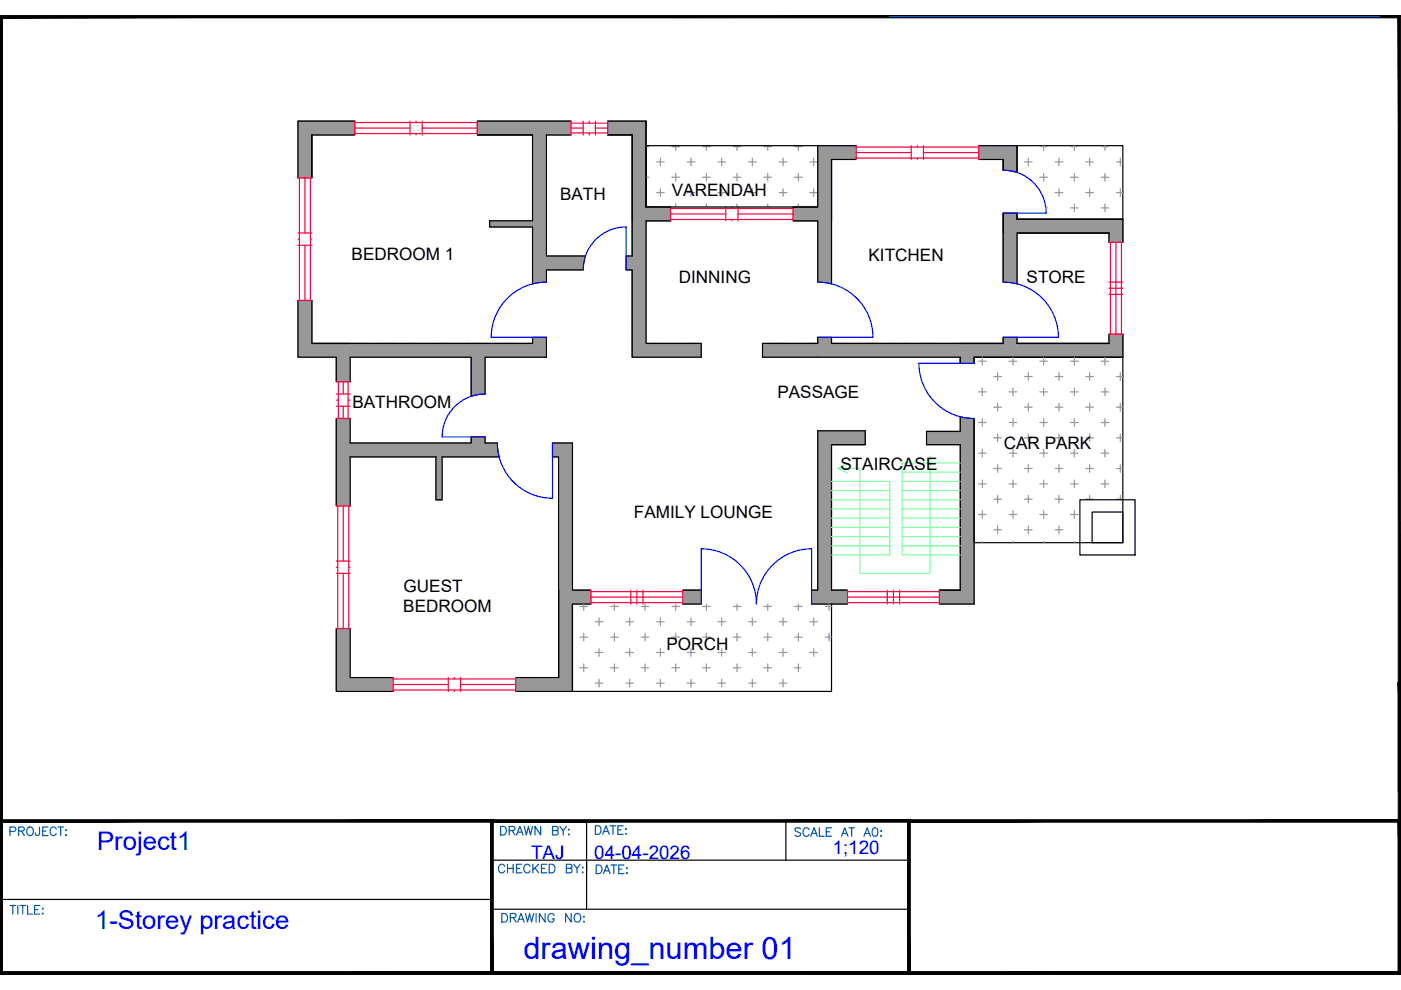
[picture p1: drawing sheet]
<svg xmlns="http://www.w3.org/2000/svg" width="297mm" height="210mm" viewBox="0 0 297 210" stroke-linecap="round" stroke-linejoin="round" font-family="sans-serif">
<defs><g id="words">
<text font-size="6.5" fill="#00f" x="111" y="203.3">drawing_number 01</text>
<g font-size="5.4" fill="#00f">
<text x="20.6" y="180.3">Project1</text>
<text x="20.2" y="196.9">1-Storey practice</text>
</g>
<g font-size="4.9" fill="#005cb8">
<text x="104.8" y="178.2">DRAWN BY:</text>
<text x="124.9" y="178.2">DATE:</text>
<text x="104.4" y="186.3">CHECKED BY:</text>
<text x="105.1" y="196.8">DRAWING NO:</text>
</g>
<g font-size="4" fill="#00f">
<text x="112.6" y="182">TAJ</text>
<text x="126" y="182">04-04-2026</text>
<text x="176.5" y="181.2">1;120</text>
</g>
<g font-size="3.6">
<text x="142.4" y="41.5">VARENDAH</text>
<text x="118.7" y="42.4">BATH</text>
<text x="74.5" y="55.1">BEDROOM 1</text>
<text x="184.1" y="55.4">KITCHEN</text>
<text x="143.9" y="60">DINNING</text>
<text x="217.7" y="60">STORE</text>
<text x="74.7" y="86.6">BATHROOM</text>
<text x="164.8" y="84.3">PASSAGE</text>
<text x="212.8" y="95.1">CAR PARK</text>
<text x="178.2" y="99.6">STAIRCASE</text>
<text x="134.4" y="109.9">FAMILY LOUNGE</text>
<text x="85.6" y="125.4">GUEST</text>
<text x="85.5" y="129.8">BEDROOM</text>
<text x="141.3" y="137.9">PORCH</text>
</g>
</g></defs>
<!-- layer: Hatch -->
<g fill="none" stroke="#989898" stroke-width=".25">
<path d="M63.2 25.7h.1M63.2 26.1l.5-.4-.5 .5M63.2 26.6l1-.9-1 1M63.2 26.9l1.2-1.2-1.2 1.3M63.2 27.2l1.5-1.5-1.5 1.5M63.2 27.5l1.8-1.8-1.8 1.8M63.2 27.7l2-2-2 2M63.2 27.9l2.2-2.2-2.2 2.3M63.2 28.2l2.5-2.5-2.5 2.5M63.2 32.5l2.9-2.9-2.9 3M63.2 33.1l2.9-3-2.9 3M63.2 33.5l2.9-2.9-2.9 3"/>
<path d="M63.2 33.9l2.9-3-2.9 3M63.2 34.4l2.9-3-2.9 3.1M63.2 35.1l2.9-2.9-2.9 2.9M63.2 35.4l2.9-2.9-2.9 2.9M63.2 35.6l2.9-2.9-2.9 3M63.2 35.9l2.9-2.9-2.9 3M63.2 36.1l2.9-2.9-2.9 3M63.2 36.5l2.9-3-2.9 3M63.2 37.4l2.9-2.9-2.9 3M63.3 25.7l-.1 .2 .2-.2M63.4 37.7l2.7-2.7-2.7 2.7M63.4 25.7l-.2 .3 .3-.3"/>
<path d="M63.7 25.7l-.5 .5M63.8 25.7l-.6 .6M63.9 25.7l-.7 .7M64 25.7l-.8 .8M64.1 25.7l-.9 .8M64.3 25.7l-1.1 1.1 1.1-1.1M64.4 25.7l-1.2 1.1M64.5 25.7l-1.3 1.3M64.6 37.7l1.5-1.5-1.5 1.5M64.6 25.7l-1.4 1.4M64.8 25.7l-1.6 1.6 1.6-1.6M64.9 25.7l-1.7 1.7"/>
<path d="M65 25.7l-1.8 1.8M65.1 37.7l1-1-.9 1M65.1 25.7l-1.9 1.9 1.9-1.9M65.3 25.7l-2.1 2.1M65.3 25.7l-2.1 2.1 2.1-2.1M65.5 25.7l-2.3 2.3M65.6 25.7l-2.4 2.4M65.6 25.7l-2.4 2.4 2.5-2.4M65.8 25.7l-2.6 2.6M65.9 25.7l-2.7 2.7M66 25.7l-2.8 2.8M66.1 25.7l-2.9 2.9"/>
<path d="M66.1 28.7l-2.9 2.9M66.1 28.7l-2.9 3 2.9-2.9M66.1 28.8l-2.9 3.1M66.1 29l-2.9 3 2.9-3M66.1 29.1l-2.9 2.9M66.1 29.1l-2.9 3M66.1 29.2l-2.9 3M66.1 29.3l-2.9 2.9 2.9-2.9M66.1 29.4l-2.9 3.1M66.1 29.6l-2.9 2.9M66.1 29.7l-2.9 2.9M66.1 29.7l-2.9 3.1"/>
<path d="M66.1 29.9l-2.9 2.9M66.1 29.9l-2.9 3.1M66.1 30.1l-2.9 2.9M66.1 30.2l-2.9 3M66.1 30.3l-2.9 2.9 2.9-2.9M66.1 30.4l-2.9 2.9M66.1 30.4l-2.9 3M66.1 30.5l-2.9 2.9M66.1 30.5l-2.9 3M66.1 30.7l-2.9 3M66.1 30.8l-2.9 2.9 2.9-2.9M66.1 30.9l-2.9 2.9"/>
<path d="M66.1 31l-2.9 3M66.1 31.1l-2.9 2.9M66.1 31.1l-2.9 3M66.1 31.2l-2.9 2.9M66.1 31.2l-2.9 3.1M66.1 31.4l-2.9 2.9M66.1 31.6l-2.9 2.9M66.1 31.6l-2.9 3M66.1 31.7l-2.9 2.9M66.1 31.7l-2.9 3.1M66.1 31.9l-2.9 3M66.1 32l-2.9 3"/>
<path d="M66.1 32.1l-2.9 2.9 2.9-2.9M66.1 32.2l-2.9 3M66.1 32.3l-2.9 3M66.1 32.4l-2.9 3M66.1 32.5l-2.9 3M66.1 32.6l-2.9 3M66.1 32.8l-2.9 2.9 2.9-2.9M66.1 33l-2.9 2.9 2.9-3.1-2.9 3M66.1 33.1l-2.9 3M66.1 33.2l-2.9 2.9M66.1 33.3l-2.9 2.9 2.9-2.9M66.1 33.4l-2.9 2.9"/>
<path d="M66.1 33.4l-2.9 3 2.9-2.9M66.1 33.6l-2.9 3 2.9-2.9M66.1 33.7l-2.9 3M66.1 33.8l-2.9 2.9M66.1 33.8l-2.9 3 2.9-3M66.1 33.9l-2.9 3M66.1 34l-2.9 3M66.1 34.1l-2.9 3M66.1 34.2l-2.9 2.9M66.1 34.2l-2.9 3 2.9-2.9M66.1 34.3l-2.9 3M66.1 34.4l-2.9 2.9"/>
<path d="M66.1 34.4l-2.9 3M66.1 34.6l-2.9 2.9M66.1 34.6l-2.9 3M66.1 34.7l-2.9 2.9M66.1 34.7l-2.9 3 2.9-2.9M66.1 34.8l-2.9 2.9 2.9-2.8M66.1 35l-2.7 2.7M66.1 35.1l-2.6 2.6M66.1 35.2l-2.5 2.5 2.5-2.5M66.1 35.3l-2.4 2.4M66.1 35.3l-2.3 2.4M66.1 35.5l-2.2 2.2"/>
<path d="M66.1 35.6l-2.1 2.1M66.1 35.7l-2 2M66.1 35.7l-2 2 2-1.9M66.1 35.8l-1.9 1.9M66.1 35.9l-1.8 1.8M66.1 36l-1.7 1.7M66.1 36.1l-1.6 1.6M66.1 36.2l-1.5 1.5 1.5-1.4M66.1 36.4l-1.3 1.3M66.1 36.4l-1.2 1.3M66.1 36.6l-1.1 1.1M66.1 36.8l-.9 .9"/>
<path d="M66.1 36.8l-.8 .9M66.1 36.9l-.8 .8 .8-.7-.6 .7M66.1 37.1l-.6 .6M66.1 37.2l-.5 .5M66.1 37.3l-.4 .4M66.1 37.4l-.3 .3M66.1 37.5l-.2 .2M66.1 37.6l-.1 .1M66.1 37.6v.1M66.1 37.7h.1M66.2 25.7l-3 3M66.3 25.7l-3.1 3.1"/>
<path d="M66.4 25.7l-3.2 3.2M66.5 25.7l-3.3 3.3M66.6 25.7l-3.4 3.4M66.7 25.7l-3.5 3.5M66.8 25.7l-3.6 3.6M66.9 25.7l-3.7 3.7M67 25.7l-3.8 3.8M67.1 25.7l-3.9 3.9M67.2 25.7l-4 4M67.3 25.7l-4.1 4.1M67.4 25.7l-4.2 4.2M67.5 25.7l-4.3 4.3"/>
<path d="M67.6 25.7l-4.4 4.4M67.7 25.7l-4.5 4.5M67.8 25.7l-4.6 4.6M67.9 25.7l-4.7 4.7M68 25.7l-4.8 4.8M68.1 25.7l-4.9 4.9M68.2 25.7l-5 5M68.3 25.7l-5.1 5.1M68.4 25.7l-5.2 5.2M68.5 25.7l-5.3 5.3M68.6 25.7l-5.4 5.4M68.7 28.6l3-2.9-3 2.9"/>
<path d="M68.7 25.7l-5.5 5.5M68.8 25.7l-5.6 5.6M68.9 25.7l-5.7 5.7M69.1 25.7l-5.9 5.8M69.1 25.7l-2.9 2.9M69.2 25.7l-3 2.9M69.2 28.6l3-2.9-2.9 2.9M69.2 25.7l-2.9 2.9M69.3 25.7l-3 2.9 3.1-2.9M69.4 28.6l2.9-2.9-2.9 2.9M69.4 25.7l-2.9 2.9M69.5 25.7l-3 2.9 3-2.9"/>
<path d="M69.6 25.7l-3 2.9M69.7 25.7l-3 2.9M69.7 25.7l-2.9 2.9 3.1-2.9M69.9 28.6l3-2.9-3 2.9M69.9 25.7l-2.9 2.9M70 25.7l-3 2.9 3-2.9M70.1 25.7l-3 2.9M70.1 25.7l-2.9 2.9M70.2 25.7l-3 2.9M70.3 28.6l2.9-2.9-2.9 2.9M70.4 28.6l3-2.9-2.9 2.9M70.4 25.7l-3.1 2.9"/>
<path d="M70.4 25.7l-2.9 2.9M70.5 25.7l-2.9 2.9 2.9-2.9M70.6 25.7l-3 2.9M70.7 25.7l-3 2.9M70.8 28.6l2.9-2.9-2.9 2.9M70.9 25.7l-3.1 2.9M70.9 28.6l3-2.9-2.9 2.9M70.9 25.7l-2.9 2.9M71 25.7l-2.9 2.9M71 25.7l-2.9 2.9 3-2.9M71.1 25.7l-2.9 2.9M71.2 25.7l-3 2.9"/>
<path d="M71.2 25.7l-2.9 2.9M71.3 25.7l-3 2.9M71.4 28.6l2.9-2.9-2.9 2.9M71.4 25.7l-3 2.9M71.5 25.7l-3 2.9M71.5 25.7l-2.9 2.9 2.9-2.9M71.6 25.7l-3 2.9M71.7 25.7l-2.9 2.9 2.9-2.9M71.8 28.6l2.9-2.9-2.9 2.9M71.8 25.7l-3 2.9M71.9 28.6l3-2.9-2.9 2.9M71.9 25.7l-3 2.9"/>
<path d="M72 25.7l-3 2.9M72 25.7l-2.9 2.9 3-2.9M72.1 25.7l-2.9 2.9M72.2 25.7l-2.9 2.9 3-2.9M72.3 28.6l2.9-2.9-2.9 2.9M72.4 28.6l2.8-2.8-2.8 2.8M72.4 25.7l-2.9 2.9 3-2.9-2.9 2.9M72.5 28.6l2.7-2.7-2.6 2.7M72.5 25.7l-2.9 2.9 3-2.9M72.7 25.7l-3 2.9M72.7 25.7l-2.9 2.9M72.8 25.7l-3 2.9 3-2.9"/>
<path d="M72.9 28.6l2.3-2.3-2.3 2.3M72.9 25.7l-2.8 2.9M73 28.6l2.2-2.2-2.1 2.2M73.1 25.7l-2.9 2.9 3-2.9M73.3 25.7l-3 2.9M73.4 25.7l-2.9 2.9M73.4 28.6l1.8-1.8-1.8 1.8M73.5 25.7l-3 2.9M73.5 25.7l-2.9 2.9M73.6 25.7l-3 2.9M73.6 25.7l-2.9 2.9 3-2.9M73.8 25.7l-3 2.9"/>
<path d="M74 25.7l-3 2.9M74 25.7l-2.9 2.9M74.1 25.7l-3 2.9M74.1 25.7l-2.9 2.9 3-2.9M74.2 25.7l-2.9 2.9M74.3 25.7l-3 2.9M74.3 25.7l-2.9 2.9M74.4 25.7l-2.9 2.9M74.5 25.7l-3 2.9M74.5 25.7l-2.9 2.9M74.6 25.7l-3 2.9 3-2.9M74.7 25.7l-3 2.9"/>
<path d="M74.8 25.7l-2.9 2.9 2.9-2.9M75 25.7l-3 2.9M75 25.7l-2.9 2.9M75.1 25.7l-3 2.9M75.1 25.7l-2.9 2.9 3-2.9M75.1 28.6h.1M75.2 25.8l-2.8 2.8M75.2 26.1l-2.5 2.5M75.2 26l-2.6 2.6M75.2 26.3l-2.4 2.3M75.2 26.2l-2.4 2.4M75.2 26.4l-2.2 2.2"/>
<path d="M75.2 26.6l-2 2M75.2 26.5l-2.1 2.1M75.2 26.8l-1.8 1.8M75.2 26.7l-1.9 1.9M75.2 26.9l-1.7 1.7M75.2 27.1l-1.6 1.5M75.2 27.1l-1.5 1.5M75.2 27.2l-1.4 1.4M75.2 27.3l-1.3 1.3M75.2 27.4l-1.2 1.2M75.2 27.6l-1.1 1M75.2 27.6l-1 1"/>
<path d="M75.2 27.6l-.9 1M75.2 27.7l-.9 .9M75.2 27.9l-.7 .7M75.2 27.8l-.8 .8M75.2 28l-.6 .6M75.2 28.1l-.5 .5M75.2 28.2l-.4 .4M75.2 28.3l-.4 .3M75.2 28.3l-.3 .3M75.2 28.4l-.2 .2M75.2 28.5l-.1 .1M101.2 25.7h.1"/>
<path d="M101.2 26.7l1-1-1 1M101.2 27.2l1.6-1.5-1.6 1.6M101.3 25.7l-.1 .1M101.4 25.7l-.2 .1M101.4 28.6l2.9-2.9-2.9 2.9M101.4 25.7l-.2 .2M101.5 25.7l-.3 .3M101.6 28.6l2.9-2.9-2.9 2.9M101.6 25.7l-.4 .4M101.7 25.7l-.5 .4M101.7 25.7l-.5 .5M101.8 28.6l2.9-2.9-2.9 2.9"/>
<path d="M101.8 25.7l-.6 .6M101.9 25.7l-.7 .7M101.9 28.6l3-2.9-2.9 2.9M102 25.7l-.8 .7M102 25.7l-.8 .8M102.1 25.7l-.9 .9M102.2 25.7l-1 1M102.3 28.6l3-2.9-2.9 2.9M102.4 25.7l-1.2 1.1M102.4 25.7l-1.2 1.2M102.5 25.7l-1.3 1.3M102.6 25.7l-1.4 1.3"/>
<path d="M102.6 28.6l3-2.9-2.9 2.9M102.7 25.7l-1.5 1.4M102.7 25.7l-1.5 1.5M102.9 25.7l-1.7 1.6M102.9 25.7l-1.7 1.7M103 25.7l-1.8 1.8M103.1 25.7l-1.9 1.9M103.2 25.7l-2 2M103.3 28.6l2.9-2.9-2.9 2.9M103.3 25.7l-2.1 2M103.3 25.7l-2.1 2.1M103.4 25.7l-2.2 2.2"/>
<path d="M103.5 25.7l-2.3 2.2M103.6 25.7l-2.4 2.3M103.6 25.7l-2.4 2.4M103.6 28.6l3-2.9-2.9 2.9M103.7 25.7l-2.5 2.5M103.7 28.6l3-2.9-2.9 2.9M103.8 25.7l-2.6 2.5M103.9 25.7l-2.7 2.6M103.9 25.7l-2.7 2.7M104 25.7l-2.8 2.8M104.1 25.7l-2.9 2.9M104.2 25.7l-2.9 2.9"/>
<path d="M104.2 28.6l2.9-2.9-2.9 2.9M104.2 28.6l3.1-2.9-2.9 2.9M104.3 25.7l-2.9 2.9 2.9-2.9M104.4 25.7l-2.9 2.9 3-2.9M104.6 25.7l-3 2.9M104.6 28.6l3-2.9-2.9 2.9M104.7 25.7l-3 2.9M104.8 25.7l-2.9 2.9 2.9-2.9M104.9 28.6l2.9-2.9-2.9 2.9M104.9 25.7l-2.9 2.9 3.1-2.9-2.9 2.9M105.1 28.6l3-2.9-2.9 2.9M105.1 25.7l-2.9 2.9"/>
<path d="M105.2 25.7l-3 2.9M105.3 25.7l-2.9 2.9M105.4 25.7l-3 2.9M105.4 25.7l-2.9 2.9 3-2.9M105.6 28.6l3.1-2.9-2.9 2.9M105.7 25.7l-3 2.9M105.7 25.7l-2.9 2.9M105.8 25.7l-3 2.9M105.9 25.7l-3 2.9M105.9 25.7l-2.9 2.9M105.9 25.7l-2.9 2.9 3-2.9M106.1 25.7l-3 2.9"/>
<path d="M106.2 25.7l-3 2.9M106.3 25.7l-2.9 2.9 2.9-2.9M106.4 25.7l-3 2.9M106.5 25.7l-3 2.9M106.5 25.7l-2.9 2.9M106.8 25.7l-2.9 2.9M106.9 25.7l-3 2.9M106.9 28.6l3-2.9-2.9 2.9M106.9 25.7l-2.9 2.9M107 25.7l-2.9 2.9 2.9-2.9M107.1 25.7l-3 2.9M107.3 25.7l-2.9 2.9"/>
<path d="M107.4 28.6l3-2.9-2.9 2.9M107.4 25.7l-3 2.9M107.4 25.7l-2.9 2.9 3-2.9M107.5 25.7l-2.9 2.9M107.7 25.7l-3 2.9M107.8 25.7l-3 2.9M107.9 25.7l-3 2.9M107.9 25.7l-2.9 2.9 3-2.9M108.2 25.7l-2.9 2.9M108.3 25.7l-3 2.9M108.5 25.7l-3.1 2.9M108.8 25.7l-3 2.9"/>
<path d="M108.9 25.7l-3 2.9M109.1 25.7l-3.1 2.9M109.2 25.7l-3 2.9M109.2 25.7l-2.9 2.9M109.3 25.7l-3 2.9M109.4 25.7l-3 2.9M109.5 25.7l-3 2.9M109.6 25.7l-3 2.9M109.6 25.7l-2.9 2.9M109.7 25.7l-3 2.9M109.8 25.7l-3 2.9M109.8 25.7l-2.9 2.9"/>
<path d="M109.9 28.6l3-2.9-2.9 2.9M110 25.7l-3 2.9M110 25.7l-2.9 2.9 2.9-2.9M110.1 25.7l-3 2.9M110.2 25.7l-3 2.9M110.2 25.7l-2.9 2.9M110.3 25.7l-3 2.9M110.5 28.6l2.9-2.9-2.9 2.9M110.5 25.7l-3 2.9M110.5 25.7l-2.9 2.9 3-2.9M110.6 25.7l-2.9 2.9M110.7 25.7l-3 2.9"/>
<path d="M110.7 25.7l-2.9 2.9M110.8 25.7l-3 2.9M110.9 25.7l-3 2.9M111 25.7l-3 2.9M111 28.6l3-2.9-3 2.9M111 25.7l-2.9 2.9 3-2.9M111.2 25.7l-3 2.9M111.2 25.7l-2.9 2.9 2.9-2.9M111.3 25.7l-3 2.9M111.4 25.7l-3 2.9M111.6 25.7l-3.1 2.9M111.7 25.7l-3 2.9"/>
<path d="M111.7 25.7l-2.9 2.9M111.8 25.7l-2.9 2.9M112 25.7l-3.1 2.9M112 25.7l-2.9 2.9M112.1 25.7l-3 2.9 3-2.9M112.2 25.7l-3 2.9M112.2 25.7l-2.9 2.9M112.2 25.7l-2.9 2.9 3-2.9M112.4 25.7l-3 2.9M112.5 28.6l2.9-2.9-2.9 2.9M112.5 25.7l-3 2.9M112.5 25.7l-2.9 2.9"/>
<path d="M112.6 25.7l-2.9 2.9 2.9-2.9M112.7 25.7l-3 2.9M112.7 25.7l-2.9 2.9M112.8 25.7l-2.9 2.9 2.9-2.9M112.9 31.7l2.9-2.9-2.9 3M112.9 31.8l2.9-2.9-2.9 2.9M112.9 32.2l2.9-2.9-2.9 3M112.9 32.3l2.9-2.9-2.9 3M112.9 32.7l2.9-2.9-2.9 3M112.9 32.9l2.9-3-2.9 3M112.9 33.3l2.9-2.9-2.9 3M112.9 36.3l2.9-2.9-2.9 3.1"/>
<path d="M112.9 36.9l2.9-2.9-2.9 2.9M112.9 37.4l2.9-2.9-2.9 3M112.9 37.2l2.9-2.9-2.9 3M112.9 37.7l2.9-2.9-2.9 3.1M112.9 37.9l2.9-2.9-2.9 2.9M112.9 38.3l2.9-3-2.9 3M112.9 38.9l2.9-2.9-2.9 3M112.9 39.2l2.9-2.9-2.9 3M112.9 39.7l2.9-2.9-2.9 3M113 25.7l-3 2.9M113 25.7l-2.9 2.9M113.1 25.7l-3 2.9"/>
<path d="M113.1 25.7l-2.9 2.9 3-2.9M113.2 25.7l-2.9 2.9M113.3 25.7l-3 2.9 3-2.9M113.4 25.7l-3 2.9M113.5 25.7l-3 2.9M113.6 25.7l-3 2.9M113.6 25.7l-2.9 2.9M113.6 25.7l-2.9 2.9 3-2.9M113.7 25.7l-2.9 2.9M113.8 25.7l-3 2.9M113.8 25.7l-2.9 2.9M113.9 25.7l-3 2.9"/>
<path d="M114 25.7l-2.9 2.9M114.1 25.7l-3 2.9M114.1 25.7l-2.9 2.9M114.2 25.7l-2.9 2.9 2.9-2.9M114.3 25.7l-3 2.9M114.3 25.7l-2.9 2.9M114.4 25.7l-3 2.9M114.6 25.7l-3.1 2.9M114.6 25.7l-2.9 2.9 2.9-2.9M114.7 25.7l-3 2.9M114.8 25.7l-3 2.9M114.8 25.7l-2.9 2.9 2.9-2.9"/>
<path d="M114.9 25.7l-3 2.9M115 25.7l-3 2.9M115.1 25.7l-3 2.9M115.1 25.7l-2.9 2.9 3-2.9M115.3 25.7l-3 2.9M115.3 25.7l-2.9 2.9M115.3 25.7l-2.9 2.9 3-2.9M115.5 25.7l-2.8 2.9M115.6 25.7l-2.8 2.9 2.9-2.9M115.8 25.7l-3 2.9M115.8 25.7l-2.9 2.9M115.8 28.7l-2.9 3"/>
<path d="M115.8 29l-2.9 3 2.9-2.9M115.8 28.7l-2.9 2.9M115.8 29.1l-2.9 3M115.8 29.2l-2.9 2.9M115.8 28.9l-2.9 3M115.8 29.1l-2.9 2.9M115.8 29.5l-2.9 3 2.9-2.9M115.8 29.6l-2.9 3 2.9-2.9M115.8 29.4l-2.9 2.9M115.8 29.7l-2.9 2.9M115.8 29.5l-2.9 2.9M115.8 30l-2.9 3 2.9-2.9"/>
<path d="M115.8 30.2l-2.9 3 2.9-3M115.8 29.9l-2.9 2.9M115.8 30.3l-2.9 2.9M115.8 30.3l-2.9 3M115.8 30.1l-2.9 3M115.8 30.5l-2.9 2.9M115.8 30.5l-2.9 3 2.9-2.9M115.8 30.7l-2.9 3M115.8 30.9l-2.9 2.9M115.8 30.6l-2.9 3M115.8 30.9l-2.9 3M115.8 31l-2.9 3"/>
<path d="M115.8 30.8l-2.9 3M115.8 31.2l-2.9 2.9M115.8 31l-2.9 2.9M115.8 31.1l-2.9 2.9 2.9-2.9M115.8 31.4l-2.9 2.9M115.8 31.5l-2.9 3 2.9-2.9M115.8 31.2l-2.9 3.1M115.8 31.4l-2.9 3M115.8 31.5l-2.9 2.9M115.8 31.6l-2.9 3M115.8 31.7l-2.9 3.1M115.8 31.9l-2.9 3"/>
<path d="M115.8 32l-2.9 2.9M115.8 32l-2.9 3M115.8 32.1l-2.9 2.9 2.9-2.9M115.8 32.2l-2.9 2.9M115.8 32.2l-2.9 3.1M115.8 32.4l-2.9 3M115.8 32.5l-2.9 3M115.8 32.6l-2.9 2.9M115.8 32.6l-2.9 2.9 2.9-2.9M115.8 32.7l-2.9 3M115.8 32.8l-2.9 3M115.8 32.9l-2.9 3"/>
<path d="M115.8 33l-2.9 3.1M115.8 33.2l-2.9 2.9M115.8 33.2l-2.9 3.1M115.8 33.4l-2.9 2.9M115.8 33.6l-2.9 2.9 2.9-2.9-2.9 3.1M115.8 33.8l-2.9 3M115.8 33.9l-2.9 3M115.8 34l-2.9 3M115.8 34.1l-2.9 2.9M115.8 34.1l-2.9 3M115.8 34.2l-2.9 2.9 2.9-2.9M115.8 34.6l-2.9 2.9 2.9-2.9"/>
<path d="M115.8 34.6l-2.9 3M115.8 34.4l-2.9 3M115.8 34.8l-2.9 2.9M115.8 34.7l-2.9 3M115.8 35.2l-2.9 2.9M115.8 35.3l-2.9 2.9M115.8 35l-2.9 3M115.8 35.1l-2.9 3M115.8 35.5l-2.9 3M115.8 35.2l-2.9 3M115.8 35.6l-2.9 2.9 2.9-2.9M115.8 35.4l-2.9 3"/>
<path d="M115.8 35.7l-2.9 3M115.8 35.8l-2.9 3M115.8 35.6l-2.9 3M115.8 35.8l-2.9 2.9M115.8 36.1l-2.9 3 2.9-2.9M115.8 35.9l-2.9 3M115.8 36.2l-2.9 3M115.8 36.4l-2.9 3M115.8 36.2l-2.9 2.9M115.8 36.6l-2.9 2.9 2.9-3-2.9 2.9M115.8 36.7l-2.9 2.9M115.8 36.5l-2.9 2.9"/>
<path d="M115.8 36.9l-2.9 3 2.9-2.9M115.8 36.8l-2.9 2.8M115.8 37l-2.9 3M115.8 37.1l-2.9 3 2.9-2.9M115.8 37.2l-2.9 3M115.8 37l-2.9 2.9M115.8 37.3l-2.9 3M115.8 37.4l-2.9 3 2.9-2.9M115.8 37.6l-2.9 2.9M115.8 37.6l-2.9 3 2.9-2.9M115.8 37.7l-2.9 3M115.8 37.8l-2.9 3"/>
<path d="M115.8 38l-2.9 3M115.8 38.1l-2.9 3.1M115.8 37.9l-2.9 3M115.8 38l-2.9 2.9M115.8 38.3l-2.9 2.9M115.8 38.4l-2.9 3M115.8 38.5l-2.9 3M115.8 38.3l-2.9 3M115.8 38.6l-2.9 3 2.9-2.9M115.8 38.5l-2.9 2.9M115.8 38.8l-2.9 3M115.8 38.9l-2.9 3"/>
<path d="M115.8 38.7l-2.9 3M115.8 39.1l-2.9 3M115.8 39.2l-2.9 2.9 2.9-2.9M115.8 39l-2.9 3M115.8 39.4l-2.9 3M115.8 39.3l-2.9 2.9M115.8 39.5l-2.9 2.9M115.8 39.6l-2.9 3M115.8 39.4l-2.9 2.9M115.8 39.7l-2.9 3M115.8 39.5l-2.9 3M115.8 40l-2.9 2.9"/>
<path d="M115.8 39.9l-2.9 3M115.9 25.7l-3 2.9M115.9 28.6l2.9-2.9-2.9 2.9M115.9 25.7l-3 3M116 25.7l-3.1 3.1M116.1 25.7l-3.2 3.1M116.1 28.6l3-2.9-2.9 2.9M116.2 25.7l-3.3 3.2M116.2 25.7l-3.3 3.3M116.2 28.6l3.1-2.9-2.9 2.9M116.3 25.7l-3.4 3.4M116.4 25.7l-3.5 3.5"/>
<path d="M116.5 25.7l-3.6 3.6M116.6 25.7l-3.7 3.7M116.6 28.6l3-2.9-2.9 2.9M116.7 25.7l-3.8 3.7M116.8 25.7l-3.9 3.8M116.8 25.7l-3.9 3.9M116.9 25.7l-4 4M117 25.7l-4.1 4.1M117.1 25.7l-4.2 4.1M117.1 25.7l-4.2 4.2M117.2 25.7l-4.3 4.3M117.3 25.7l-4.4 4.3"/>
<path d="M117.3 25.7l-4.4 4.4M117.4 25.7l-4.5 4.5M117.5 25.7l-4.6 4.6M117.6 25.7l-4.7 4.6M117.6 28.6l3-2.9-2.9 2.9M117.6 25.7l-4.7 4.7M117.7 25.7l-4.8 4.8M117.8 25.7l-4.9 4.9M117.9 25.7l-5 4.9M118 25.7l-5.1 5M118 25.7l-5.1 5.1M118.1 25.7l-5.2 5.2"/>
<path d="M118.2 25.7l-5.3 5.2M118.2 25.7l-5.3 5.3M118.3 25.7l-5.4 5.4M118.4 25.7l-5.5 5.5M118.5 25.7l-5.6 5.5M118.5 25.7l-5.6 5.6M118.6 25.7l-5.7 5.7M118.6 28.6l2.4-2.3-2.3 2.3M118.7 25.7l-5.8 5.8M118.8 25.7l-5.9 5.9 5.9-5.9M118.9 25.7l-2.9 2.9M119 25.7l-3 2.9"/>
<path d="M119.1 25.7l-2.9 2.9M119.3 25.7l-2.9 2.9M119.4 25.7l-3 2.9M119.4 25.7l-2.9 2.9M119.5 25.7l-3 2.9 3-2.9M119.7 25.7l-3 2.9M119.8 25.7l-3 2.9M119.9 25.7l-3 2.9M119.9 25.7l-2.9 2.9M120 25.7l-3 2.9M120 25.7l-2.9 2.9 3-2.9-2.9 2.9M120.2 25.7l-3 2.9"/>
<path d="M120.3 25.7l-3 2.9M120.3 28.6l.7-.7-.7 .7M120.3 25.7l-2.9 2.9M120.4 25.7l-3 2.9M120.4 25.7l-2.9 2.9 3-2.9M120.5 25.7l-2.9 2.9M120.6 25.7l-2.9 2.9M120.7 25.7l-2.9 2.9M120.8 25.7l-3 2.9M120.9 25.7l-3 2.9M120.9 25.7l-2.9 2.9M121 25.7l-3 2.9"/>
<path d="M121 25.8l-2.8 2.8M121 25.8l-2.7 2.8M121 25.9l-2.7 2.7M121 26.4l-2.2 2.2 2.2-2.2M121 26l-2.6 2.6M121 26.1l-2.5 2.5M121 26.1l-2.4 2.5M121 26.3l-2.3 2.3M121 26.4l-2.1 2.2M121 26.5l-2 2.1M121 26.6l-2 2M121 26.7l-1.9 1.9"/>
<path d="M121 26.7l-1.8 1.9M121 26.8l-1.8 1.8M121 26.9l-1.7 1.7M121 27l-1.6 1.6M121 27.1l-1.5 1.5M121 27.1l-1.5 1.5 1.5-1.5M121 27.2l-1.4 1.4M121 27.3l-1.3 1.3M121 27.3l-1.2 1.3M121 27.4l-1.2 1.2M121 27.5l-1.1 1.1M121 27.6l-1 1"/>
<path d="M121 27.6l-.9 1M121 27.7l-.9 .9M121 27.8l-.8 .8M121 27.9l-.6 .7M121 28l-.6 .6M121 28.1l-.5 .5M121 28.2l-.4 .4M121 28.2l-.3 .4M121 28.3l-.3 .3M121 28.4l-.2 .2M121 28.5l-.1 .1M121 28.5v.1"/>
<path d="M128.8 25.7v.1M128.8 26.3l.6-.6-.6 .6M128.8 26.8l1.1-1.1-1.1 1.1M129 25.7l-.2 .2M129.1 25.7l-.3 .3M129.2 25.7l-.4 .4M129.4 25.7l-.6 .5M129.5 25.7l-.7 .6M129.6 25.7l-.8 .7 .8-.7M129.6 25.7l-.8 .8M129.7 25.7l-.9 1M129.9 25.7l-1.1 1"/>
<path d="M130 28.6l3-2.9-2.9 2.9M130 25.7l-1.2 1.2M130.1 25.7l-1.3 1.3M130.2 25.7l-1.4 1.3M130.2 25.7l-1.4 1.4 1.5-1.4M130.3 25.7l-1.5 1.4M130.4 25.7l-1.6 1.6M130.5 25.7l-1.7 1.7M130.6 25.7l-1.8 1.7M130.6 25.7l-1.8 1.8M130.7 25.7l-1.9 1.8M130.8 25.7l-2 2"/>
<path d="M130.9 25.7l-2.1 2.1M131 25.7l-2.2 2.2M131.1 25.7l-2.3 2.3M131.2 25.7l-2.4 2.3M131.2 25.7l-2.4 2.4M131.3 25.7l-2.5 2.5M131.4 25.7l-2.6 2.6M131.6 25.7l-2.8 2.7M131.6 25.7l-2.8 2.8M131.7 25.7l-2.9 2.9M131.8 25.7l-2.9 2.9M131.9 25.7l-3 2.9"/>
<path d="M132 28.6l3-2.9-2.9 2.9M132 25.7l-3 2.9M132.1 25.7l-3 2.9M132.2 25.7l-3 2.9 3-2.9M132.2 25.7l-2.9 2.9M132.3 25.7l-3 2.9M132.3 25.7l-2.9 2.9M132.5 25.7l-3 2.9M132.6 28.6l2.9-2.9-2.9 2.9M132.6 25.7l-3 2.9M132.6 25.7l-2.9 2.9M132.7 25.7l-2.9 2.9 2.9-2.9"/>
<path d="M132.8 25.7l-3 2.9M132.8 25.7l-2.9 2.9M132.9 25.7l-3 2.9M133 25.7l-2.9 2.9 3-2.9M133.1 28.6l3-2.9-2.9 2.9M133.2 25.7l-3 2.9M133.2 25.7l-2.9 2.9 2.9-2.9M133.3 25.7l-3 2.9M133.3 25.7l-2.9 2.9M133.4 25.7l-3 2.9M133.4 28.6l3-2.9-2.9 2.9M133.5 25.7l-3 2.9"/>
<path d="M133.6 25.7l-3 2.9M133.6 28.6l3-2.9-2.9 2.9M133.6 25.7l-2.9 2.9M133.7 25.7l-2.9 2.9 3-2.9M133.9 25.7l-3 2.9M133.9 25.7l-2.9 2.9M134 25.7l-3 2.9M134.1 25.7l-3 2.9M134.2 25.7l-3 2.9M134.2 25.7l-2.9 2.9 3-2.9M134.3 25.7l-2.9 2.9M134.4 25.7l-3 2.9"/>
<path d="M134.5 25.7l-3 2.9M134.5 25.7l-2.9 2.9M134.7 25.7l-3.1 2.9M134.7 25.7l-2.9 2.9 2.9-2.9M134.8 25.7l-3 2.9M134.8 25.7l-2.9 2.9M134.9 25.7l-3 2.9M134.9 25.7l-2.9 2.9M135.1 25.7l-2.9 2.9 3-2.9M135.2 25.7l-2.9 2.9 3-2.9M135.3 25.7l-2.9 2.9M135.4 25.7l-3 2.9"/>
<path d="M135.4 25.7l-2.9 2.9 3-2.9M135.6 25.7l-2.9 2.9 3-2.9M135.8 25.7l-3 2.9 3-2.9M135.8 25.7l-2.9 2.9M135.9 25.7l-3 2.9M136 25.7l-3 2.9M136.1 25.7l-2.8 2.9M136.3 25.7l-2.9 2.9 2.9-2.9M136.5 25.7l-3 2.9M136.5 25.7l-2.9 2.9M136.7 25.7l-2.9 2.9 3.1-2.9M136.9 25.7l-2.9 2.9"/>
<path d="M137 25.7l-3 2.9M137 25.7l-3 3M137 25.8l-3 3M137 25.9l-3 3M137 26l-3 3M137 26.1l-3 3M137 26.2l-3 3M137 26.3l-3 2.9M137 26.3l-3 3M137 26.4l-3 3M137 26.5l-3 2.9M137 26.5l-3 3"/>
<path d="M137 26.6l-3 3M137 26.7l-3 3M137 26.8l-3 2.9M137 26.8l-3 3M137 26.9l-3 3M137 27l-3 3M137 27.1l-3 2.9M137 27.1l-3 3M137 27.2l-3 3M137 27.3l-3 3M137 27.4l-3 2.9M137 27.4l-3 3"/>
<path d="M137 27.5l-3 3M137 27.6l-3 3M137 27.7l-3 2.9M137 27.7l-3 3M137 27.8l-3 3M137 27.9l-3 3M137 28l-3 2.9M137 28l-3 3M137 28.1l-3 3M137 28.2l-3 3M137 28.3l-3 2.9M137 28.3l-3 3"/>
<path d="M137 28.4l-3 3M137 28.5l-3 3M137 28.6l-3 2.9M137 28.6l-3 3M137 28.7l-3 3M137 28.8l-3 3M137 28.9l-3 2.9M137 28.9l-3 3M137 29l-3 3M137 29.1l-3 3M137 29.2l-3 2.9M137 29.2l-3 3"/>
<path d="M137 29.3l-3 3M137 29.4l-3 3M137 29.5l-3 2.9M137 29.5l-3 3M137 29.6l-3 3M137 29.7l-3 3M137 29.8l-3 3M137 29.9l-3 2.9M137 29.9l-3 3M137 30l-3 3M137 30.1l-3 2.9M137 30.1l-3 3"/>
<path d="M137 30.2l-3 3M137 30.3l-3 3M137 30.4l-3 3M137 30.5l-3 2.9M137 30.5l-3 3M137 30.6l-3 3M137 30.7l-3 2.9M137 30.7l-3 3M137 30.8l-3 3M137 30.9l-3 3M137 31l-3 3M137 31.1l-3 3"/>
<path d="M137 31.2l-3 3M137 31.3l-3 3M137 31.4l-3 2.9M137 31.4l-3 3M137 31.5l-3 3M137 31.6l-3 2.9M137 31.6l-3 3M137 31.7l-3 3M137 31.8l-3 3M137 31.9l-3 2.9M137 31.9l-3 3M137 32l-3 3"/>
<path d="M137 32.1l-3 3M137 32.2l-3 3M137 32.3l-3 3M137 32.4l-3 3M137 32.5l-3 2.9M137 32.5l-3 3M137 32.6l-3 3M137 32.7l-3 3M137 32.8l-3 2.9M137 32.8l-3 3M137 32.9l-3 3M137 33l-3 3"/>
<path d="M137 33.1l-3 2.9M137 33.1l-3 3M137 33.2l-3 3M137 33.3l-3 3M137 33.4l-3 2.9M137 33.4l-3 3M137 33.5l-3 3M137 33.6l-3 3M137 33.7l-3 2.9M137 33.7l-3 3M137 33.8l-3 3M137 33.9l-3 3"/>
<path d="M137 34l-3 2.9M137 34l-3 3M137 34.1l-3 3M137 34.2l-3 3M137 34.3l-3 2.9M137 34.3l-3 3M137 34.4l-3 3M137 34.5l-3 3M137 34.6l-3 2.9M137 34.6l-3 3M137 34.7l-3 3M137 34.8l-3 3"/>
<path d="M137 34.9l-3 2.9M137 34.9l-3 3M137 35l-3 3M137 35.1l-3 3M137 35.2l-3 2.9M137 35.2l-3 3M137 35.3l-3 3M137 35.4l-3 3M137 35.5l-3 3M137 35.6l-3 2.9M137 35.6l-3 3M137 35.7l-3 3"/>
<path d="M137 35.8l-3 2.9M137 35.8l-3 3M137 35.9l-3 3M137 36l-3 3M137 36.1l-3 3M137 36.2l-3 2.9M137 36.2l-3 3M137 36.3l-3 3M137 36.4l-3 3M137 36.5l-3 2.9M137 36.5l-3 3M137 36.6l-3 3"/>
<path d="M137 36.7l-3 2.9M137 36.7l-3 3M137 36.8l-3 3M137 36.9l-3 3M137 37l-3 2.9M137 37l-3 3M137 37.1l-3 3M137 37.2l-3 3M137 37.3l-3 3M137 37.4l-3 3M137 37.5l-3 3M137 37.6l-3 3"/>
<path d="M137 37.7l-3 3M137 37.8l-3 3M137 37.9l-3 2.9M137 37.9l-3 3M137 38l-3 3M137 38.1l-3 3M137 38.2l-3 2.9M137 38.2l-3 3M137 38.3l-3 3M137 38.4l-3 3M137 38.5l-3 2.9M137 38.5l-3 3"/>
<path d="M137 38.6l-3 3M137 38.7l-3 3M137 38.8l-3 2.9M137 38.8l-3 3M137 38.9l-3 3M137 39l-3 3M137 39.1l-3 2.9M137 39.1l-3 3M137 39.2l-3 3M137 39.3l-3 3M137 39.4l-3 2.9M137 39.4l-3 3"/>
<path d="M137 39.5l-3 3M137 39.6l-3 3M137 39.7l-3 2.9M137 39.7l-3 3M137 39.8l-3 3M137 39.9l-3 3M137 40l-3 2.9M137.6 31.1l-.6-.1-3 3M137.6 37.6h-.6l-3 2.9M139.2 34.3h1.6M140 33.5v1.6M142.5 31.1h1.6"/>
<path d="M142.5 37.6h1.6M143.3 30.9v1M143.3 36.8v1.6M145.7 34.3h1.6M146.5 33.5v1.6M148.9 31.1h1.7M148.9 37.6h1.7M149.8 30.9v1M149.8 36.8v1.6M152.2 34.3h1.6M153 33.5v1.6M155.5 31.1h1.6"/>
<path d="M155.5 37.6h1.6M156.3 30.9v1M156.3 36.8v1.6M158.7 34.3h1.6M159.5 33.5v1.6M162 31.1h1.6M162 37.6h1.6M162.8 30.9v1M162.8 36.8v1.6M165.2 34.3h1.6M166 33.5v1.6M168.5 31.1h1.6"/>
<path d="M168.5 37.6h1.6M169.3 30.9v1M169.3 36.8v1.6M171.7 34.3h1.6M172.5 33.5v1.6M173.4 30.9h.1M173.4 31l.1-.1-.1 .2M173.4 31.6l.6-.7-.6 .7M173.4 32.1l1.2-1.2-1.2 1.2M173.5 30.9l-.1 .1M173.6 30.9l-.2 .2M173.7 30.9l-.3 .3 .3-.3"/>
<path d="M173.7 30.9l-.3 .4M173.9 30.9l-.5 .5M173.9 30.9l-.5 .6M174.1 30.9l-.7 .7M174.2 30.9l-.8 .8 .8-.8M174.3 30.9l-.9 1M174.4 30.9l-1 1M174.5 30.9l-1.1 1.1M174.6 30.9l-1.2 1.3M174.7 30.9l-1.3 1.3M174.8 30.9l-1.4 1.4M174.8 30.9l-1.4 1.4 1.4-1.4"/>
<path d="M174.9 30.9l-1.5 1.5M175 30.9l-1.6 1.6M175.1 30.9l-1.7 1.7M175.1 30.9l-1.7 1.8M175.2 30.9l-1.8 1.8M175.3 30.9l-1.9 1.9M175.3 30.9l-1.9 2M175.5 30.9l-2.1 2.1M175.6 30.9l-2.2 2.2M175.7 30.9l-2.3 2.3M175.8 30.9l-2.4 2.4M175.9 30.9l-2.5 2.5"/>
<path d="M176 30.9l-2.6 2.6M176.1 30.9l-2.7 2.7M176.2 30.9l-2.8 2.8M176.3 30.9l-2.9 2.9M176.3 33.9l-2.9 3M176.3 34l-2.9 3M176.3 34.1l-2.9 2.9M176.3 34.1l-2.9 3M176.3 34.2l-2.9 3M176.3 34.3l-2.9 3M176.3 34.4l-2.9 3M176.3 34.5l-2.9 3"/>
<path d="M176.3 34.6l-2.9 3M176.3 34.7l-2.9 2.9M176.3 34.7l-2.9 3M176.3 34.8l-2.9 3M176.3 34.9l-2.9 2.9M176.3 34.9l-2.9 3M176.3 35l-2.9 3M176.3 35.1l-2.9 3M176.3 35.2l-2.9 3M176.3 35.3l-2.9 3M176.3 35.4l-2.9 3M176.3 35.5l-2.9 3"/>
<path d="M176.3 35.6l-2.9 2.9M176.3 35.6l-2.9 3M176.3 35.7l-2.9 3M176.3 35.8l-2.9 3M176.3 35.9l-2.9 2.9M176.3 35.9l-2.9 3M176.3 36l-2.9 3M176.3 36.1l-2.9 3M176.3 36.2l-2.9 2.9M176.3 36.2l-2.9 3M176.3 36.3l-2.9 3M176.3 36.4l-2.9 3"/>
<path d="M176.3 36.5l-2.9 2.9M176.3 36.5l-2.9 3M176.3 36.6l-2.9 3M176.3 36.7l-2.9 3M176.3 36.8l-2.9 2.9M176.3 36.8l-2.9 3M176.3 36.9l-2.9 3M176.3 37l-2.9 3M176.3 37.1l-2.9 2.9M176.3 37.1l-2.9 3M176.3 37.2l-2.9 3M176.3 37.3l-2.9 3"/>
<path d="M176.3 37.4l-2.9 2.9M176.3 37.4l-2.9 3M176.3 37.5l-2.9 3M176.3 37.6l-2.9 3M176.3 37.7l-2.9 2.9M176.3 37.7l-2.9 3M176.3 37.8l-2.9 3M176.3 37.9l-2.9 3M176.3 38l-2.9 2.9M176.3 38l-2.9 3M176.3 38.1l-2.9 3M176.3 38.2l-2.9 3"/>
<path d="M176.3 38.3l-2.9 2.9M176.3 38.3l-2.9 3M176.3 38.4l-2.9 3M176.3 38.5l-2.9 3M176.3 38.6l-2.9 2.9M176.3 38.6l-2.9 3M176.3 38.7l-2.9 3M176.3 38.8l-2.9 3M176.3 38.9l-2.9 2.9M176.3 38.9l-2.9 3M176.3 39l-2.9 3M176.3 39.1l-2.9 3"/>
<path d="M176.3 39.2l-2.9 2.9M176.3 39.2l-2.9 3M176.3 39.3l-2.9 3M176.3 39.4l-2.9 3M176.3 39.5l-2.9 2.9M176.3 39.5l-2.9 3M176.3 39.6l-2.9 3M176.3 39.7l-2.9 3M176.3 39.8l-2.9 2.9M176.3 39.8l-2.9 3M176.3 39.9l-2.9 3M176.3 40l-2.9 3"/>
<path d="M176.4 30.9l-3 3M176.5 30.9l-3.1 3.1M176.6 30.9l-3.2 3.2M176.7 30.9l-3.3 3.3M176.8 30.9l-3.4 3.4M176.9 30.9l-3.5 3.5M177 30.9l-3.6 3.6M177.1 30.9l-3.7 3.7M177.2 30.9l-3.8 3.8M177.3 30.9l-3.9 3.9M177.3 33.8l3-2.9-2.9 2.9M177.4 30.9l-4 4"/>
<path d="M177.5 30.9l-4.1 4.1M177.6 30.9l-4.2 4.2M177.7 30.9l-4.3 4.3M177.8 30.9l-4.4 4.4M177.9 33.8l2.9-2.9-2.9 2.9M177.9 30.9l-4.5 4.5M177.9 30.9l-4.5 4.6M178 30.9l-4.6 4.6M178.1 30.9l-4.7 4.7M178.2 30.9l-4.8 4.8M178.3 30.9l-4.9 4.9M178.4 30.9l-5 5"/>
<path d="M178.4 33.8l3-2.9-2.9 2.9M178.5 30.9l-5.1 5.1M178.6 30.9l-5.2 5.2M178.7 30.9l-5.3 5.3M178.8 30.9l-5.4 5.4M178.8 30.9l-5.4 5.5M178.9 30.9l-5.5 5.5M179 30.9l-5.6 5.6M179 33.8l2.5-2.5-2.5 2.5M179.1 30.9l-5.7 5.7M179.1 30.9l-5.7 5.8M179.2 30.9l-5.8 5.8"/>
<path d="M179.3 30.9l-5.9 5.9M179.4 30.9l-3 2.9M179.5 30.9l-3 2.9M179.5 30.9l-2.9 2.9 3-2.9M179.5 33.8l2-1.9-1.9 1.9M179.7 30.9l-3 2.9M179.8 30.9l-3 2.9M179.8 33.8l1.7-1.7-1.7 1.7M179.8 30.9l-2.9 2.9M179.9 33.8l1.6-1.6-1.6 1.6M180 30.9l-3.1 2.9M180 30.9l-2.9 2.9"/>
<path d="M180 30.9l-2.9 2.9 3-2.9M180.2 30.9l-3 2.9M180.2 30.9l-2.9 2.9M180.3 33.8l1.2-1.1-1.1 1.1M180.4 30.9l-2.9 2.9 3-2.9M180.4 33.8l1.1-1-1 1M180.6 30.9l-3 2.9M180.6 30.9l-2.9 2.9M180.7 30.9l-3 2.9M180.7 30.9l-2.9 2.9M180.8 30.9l-3 2.9M180.9 33.8l.6-.6-.6 .6"/>
<path d="M180.9 30.9l-2.9 2.9 3-2.9M181.1 30.9l-3 2.9M181.1 33.8l.4-.4-.3 .4M181.2 30.9l-3 2.9M181.2 30.9l-2.9 2.9M181.3 30.9l-3 2.9M181.4 30.9l-2.8 2.9M181.5 30.9l-2.9 2.9M181.5 31l-2.7 2.8 2.7-2.7M181.5 31.1l-2.7 2.7M181.5 31.2l-2.6 2.6M181.5 31.4l-2.4 2.4"/>
<path d="M181.5 31.4l-2.3 2.4 2.3-2.3M181.5 31.5l-2.3 2.3M181.5 31.6l-2.2 2.2M181.5 31.7l-2 2.1M181.5 31.9l-1.9 1.9M181.5 32l-1.8 1.8 1.8-1.8M181.5 32.1l-1.7 1.7M181.5 32.3l-1.5 1.5M181.5 32.4l-1.4 1.4M181.5 32.5l-1.3 1.3 1.3-1.3M181.5 32.6l-1.2 1.2M181.5 32.8l-1 1"/>
<path d="M181.5 32.9l-.9 .9M181.5 33.1l-.7 .7M181.5 33.3l-.5 .5M181.5 33.8h-.1l.1-.2-.2 .2 .2-.2-.2 .2M181.5 33.8h.1M207.5 30.9h.1M207.5 31.1l.3-.2-.3 .3M207.5 31.7l.8-.8-.8 .8M207.5 32.2l1.3-1.3-1.3 1.4M207.5 32.7l1.8-1.8-1.8 1.8M207.5 32.9l2-2-2 2M207.6 30.9l-.1 .1"/>
<path d="M207.7 30.9l-.2 .2M207.9 30.9l-.4 .3M207.9 30.9l-.4 .4M208 30.9l-.5 .5M208.1 30.9l-.6 .6M208.2 30.9l-.7 .6M208.2 30.9l-.7 .7M208.4 30.9l-.9 .8M208.4 30.9l-.9 .9M208.5 30.9l-1 1M208.6 30.9l-1.1 1M208.6 30.9l-1.1 1.1"/>
<path d="M208.7 30.9l-1.2 1.2M208.9 30.9l-1.4 1.4M209 30.9l-1.5 1.4M209 30.9l-1.5 1.5M209.1 30.9l-1.6 1.5M209.1 30.9l-1.6 1.6M209.2 33.8l3-2.9-2.9 2.9M209.2 30.9l-1.7 1.7M209.3 30.9l-1.8 1.7M209.4 30.9l-1.9 1.9M209.6 30.9l-2.1 2.1M209.7 30.9l-2.2 2.2"/>
<path d="M209.7 33.8l3-2.9-2.9 2.9M209.8 30.9l-2.3 2.3 2.4-2.3M209.9 30.9l-2.4 2.4M210 30.9l-2.5 2.5M210.1 30.9l-2.6 2.6M210.1 33.8l3-2.9-2.9 2.9M210.2 30.9l-2.7 2.7M210.3 33.8l2.9-2.9-2.9 2.9M210.3 30.9l-2.8 2.8M210.4 30.9l-2.9 2.9M210.6 33.8l3-2.9-2.9 2.9M210.7 30.9l-2.9 2.9 2.9-2.9-3 2.9 2.9-2.9-3.1 2.9"/>
<path d="M210.8 33.8l3-2.9-2.9 2.9M210.8 30.9l-3 2.9M210.9 30.9l-3 2.9 3-2.9M211 30.9l-3 2.9M211.1 33.8l3-2.9-2.9 2.9M211.3 30.9l-3 2.9 2.9-2.9-3.1 2.9 3-2.9-3 2.9 2.9-2.9-2.9 2.9M211.3 30.9l-2.9 2.9M211.4 30.9l-3 2.9 3-2.9M211.5 30.9l-3 2.9M211.6 30.9l-3 2.9M211.7 33.8l2.9-2.9-2.9 2.9M211.8 30.9l-3.1 2.9"/>
<path d="M211.8 30.9l-2.9 2.9M211.9 30.9l-3 2.9M211.9 30.9l-2.9 2.9 3-2.9M212 30.9l-2.9 2.9M212.1 30.9l-3 2.9M212.1 30.9l-2.9 2.9M212.1 33.8l3-2.9-2.9 2.9M212.2 30.9l-2.9 2.9 3-2.9M212.3 33.8l2.9-2.9-2.9 2.9M212.4 30.9l-3 2.9M212.4 30.9l-2.9 2.9 2.9-2.9M212.5 30.9l-3 2.9"/>
<path d="M212.5 30.9l-2.9 2.9M212.6 30.9l-3 2.9M212.6 30.9l-2.9 2.9M212.8 30.9l-2.9 2.9 2.9-2.9M212.9 30.9l-3 2.9M212.9 30.9l-2.9 2.9 3-2.9M213 30.9l-2.9 2.9M213.2 30.9l-3 2.9M213.3 30.9l-2.9 2.9 2.9-2.9M213.4 30.9l-3 2.9M213.4 30.9l-2.9 2.9M213.5 30.9l-3 2.9"/>
<path d="M213.6 30.9l-2.9 2.9M213.7 30.9l-3 2.9M213.8 30.9l-2.9 2.9 3-2.9M213.9 30.9l-2.9 2.9 3-2.9M214 30.9l-2.9 2.9M214.1 30.9l-2.9 2.9M214.2 30.9l-2.9 2.9M214.3 30.9l-3 2.9M214.3 30.9l-2.9 2.9 3-2.9M214.4 30.9l-2.9 2.9M214.5 30.9l-3 2.9 3-2.9M214.6 30.9l-3 2.9"/>
<path d="M214.7 30.9l-2.9 2.9M214.8 30.9l-2.9 2.9M214.8 30.9l-2.9 2.9 3-2.9M215 30.9l-3 2.9M215 30.9l-2.9 2.9 2.9-2.9M215.2 30.9l-3 2.9M215.3 30.9l-2.9 2.9M215.4 30.9l-3 2.9M215.4 30.9l-2.9 2.9M215.5 30.9l-3 2.9M215.5 30.9l-2.9 2.9 3-2.9M215.6 30.9l-2.9 2.9"/>
<path d="M215.6 30.9l-2.9 3M215.6 31l-2.9 3M215.6 31.1l-2.9 3M215.6 31.2l-2.9 2.9M215.6 31.2l-2.9 3M215.6 31.3l-2.9 3M215.6 31.4l-2.9 3M215.6 31.5l-2.9 2.9M215.6 31.5l-2.9 3M215.6 31.6l-2.9 3M215.6 31.7l-2.9 3M215.6 31.8l-2.9 2.9"/>
<path d="M215.6 31.8l-2.9 3M215.6 31.9l-2.9 3M215.6 32l-2.9 2.9M215.6 32l-2.9 3M215.6 32.1l-2.9 3M215.6 32.2l-2.9 3M215.6 32.3l-2.9 3M215.6 32.4l-2.9 3M215.6 32.5l-2.9 3M215.6 32.6l-2.9 3M215.6 32.7l-2.9 2.9M215.6 32.7l-2.9 3"/>
<path d="M215.6 32.8l-2.9 3M215.6 32.9l-2.9 2.9M215.6 32.9l-2.9 3M215.6 33l-2.9 3M215.6 33.1l-2.9 3 2.9-2.9M215.6 33.2l-2.8 2.9M215.6 33.3l-2.7 2.8M215.6 33.4l-2.7 2.7M215.6 33.5l-2.6 2.6M215.6 33.5l-2.5 2.6M215.6 33.6l-2.4 2.5M215.6 33.7l-2.4 2.4"/>
<path d="M215.6 33.8l-2.3 2.3M215.6 33.8l-2.2 2.3M215.6 33.9l-2.2 2.2M215.6 34l-2.1 2.1M215.6 34.1l-2 2M215.6 34.2l-1.9 1.9 1.9-1.8M215.6 34.3l-1.8 1.8M215.6 34.3l-1.8 1.9M215.6 34.4l-1.7 1.8M215.6 34.5l-1.7 1.7M215.6 34.5l-1.6 1.7 1.6-1.7M215.6 34.6l-1.6 1.6"/>
<path d="M215.6 34.7l-1.5 1.5M215.6 34.7l-1.4 1.5M215.6 34.8l-1.4 1.4M215.6 34.9l-1.3 1.3 1.3-1.3M215.6 35l-1.2 1.2M215.6 35l-1.2 1.3M215.6 35.1l-1.2 1.2M215.6 35.1l-1.1 1.2M215.6 35.2l-1 1.1M215.6 35.3l-.9 1 .9-1M215.6 35.4l-.9 .9M215.6 35.5l-.8 .8 .8-.7"/>
<path d="M215.6 35.6l-.7 .7M215.6 35.7l-.7 .7M215.6 35.7l-.6 .7M215.6 35.8l-.6 .6 .6-.6M215.6 35.9l-.5 .5M215.6 36l-.4 .4M215.6 36.1l-.3 .4M215.6 36.2l-.3 .3M215.6 36.3l-.2 .2M215.6 36.3l-.2 .2 .2-.2M215.6 36.4l-.1 .1M215.6 36.5v.1"/>
<path d="M215.6 36.6h.1M217.2 34.3h1.6M218 33.5v1.6M220.5 31.1h1.6M220.5 37.6h1.6M221.3 30.9v1M221.3 36.8v1.6M223.7 34.3h1.6M224.5 33.5v1.6M227 31.1h1.6M227 37.6h1.6M227.8 30.9v1"/>
<path d="M227.8 36.8v1.6M230.2 34.3h1.6M231 33.5v1.6M233.5 31.1h1.6M233.5 37.6h1.6M234.3 30.9v1M234.3 36.8v1.6M236.7 34.3h1.4M237.5 33.5v1.6M103.8 47.6l.9-.8-.9 .9M103.8 46.8h.1M103.9 46.8h.1"/>
<path d="M103.9 46.8l-.1 .2M104.2 46.8l-.4 .3M104.3 46.8l-.5 .5M104.4 46.8l-.6 .6M104.5 46.8l-.7 .7M104.7 46.8l-.9 1M104.8 46.8l-1 1M104.9 46.8l-1.1 1.1M105 46.8l-1.2 1.2M105.1 46.8l-1.3 1.3M105.2 46.8l-1.3 1.3M105.3 46.8l-1.3 1.3"/>
<path d="M105.3 46.8l-1.4 1.3M105.4 46.8l-1.4 1.3M105.4 46.8l-1.3 1.3M105.6 46.8l-1.4 1.3M105.7 46.8l-1.4 1.3M105.7 46.8l-1.3 1.3M105.9 46.8l-1.4 1.3M106 46.8l-1.4 1.3M106.1 46.8l-1.4 1.3M106.2 46.8l-1.4 1.3M106.2 46.8l-1.3 1.3 1.4-1.3M106.4 46.8l-1.4 1.3"/>
<path d="M106.5 46.8l-1.4 1.3M106.6 46.8l-1.4 1.3M106.6 46.8l-1.3 1.3M106.7 46.8l-1.3 1.3M106.7 46.8l-1.2 1.3M106.8 46.8l-1.3 1.3M107 46.8l-1.5 1.3M107.1 46.8l-1.4 1.3M107.2 46.8l-1.4 1.3M107.2 48.1l1.4-1.3-1.3 1.3M107.3 46.8l-1.4 1.3M107.3 46.8l-1.3 1.3"/>
<path d="M107.5 46.8l-1.5 1.3M107.6 46.8l-1.4 1.3M107.7 46.8l-1.4 1.3M107.7 46.8l-1.3 1.3M107.8 46.8l-1.4 1.3M107.8 48.1l1.3-1.3-1.2 1.3M107.8 46.8l-1.3 1.3M107.9 46.8l-1.4 1.3M107.9 46.8l-1.3 1.3M108 46.8l-1.4 1.3M108.1 48.1l1.4-1.3-1.3 1.3M108.2 46.8l-1.5 1.3"/>
<path d="M108.2 46.8l-1.3 1.3M108.3 48.1l1.3-1.3-1.2 1.3M108.3 46.8l-1.4 1.3M108.4 46.8l-1.4 1.3M108.5 46.8l-1.3 1.3M108.7 46.8l-1.4 1.3M108.7 46.8l-1.3 1.3M108.7 46.8l-1.2 1.3M108.8 46.8l-1.3 1.3M109 46.8l-1.5 1.3M109.1 46.8l-1.4 1.3M109.2 46.8l-1.4 1.3"/>
<path d="M109.3 46.8l-1.4 1.3M109.4 46.8l-1.3 1.3M109.5 46.8l-1.2 1.3M109.7 46.8l-1.3 1.3M109.9 46.8l-1.5 1.3M109.9 46.8l-1.3 1.3M110 46.8l-1.3 1.3M110 46.8l-1.3 1.3 1.5-1.3M110.2 46.8l-1.3 1.3M110.3 46.8l-1.3 1.3M110.4 46.8l-1.3 1.3 1.4-1.3M110.4 46.8l-1.4 1.3"/>
<path d="M110.5 46.8l-1.3 1.3M110.5 46.8l-1.3 1.3 1.5-1.3-1.3 1.3M110.6 48.1l1.4-1.3-1.2 1.3M110.8 46.8l-1.3 1.3M111 46.8l-1.4 1.3M111 46.8l-1.3 1.3M111.1 46.8l-1.4 1.3 1.5-1.3M111.2 48.1l1.4-1.3-1.3 1.3M111.3 46.8l-1.4 1.3M111.3 46.8l-1.3 1.3M111.4 46.8l-1.4 1.3M111.5 46.8l-1.4 1.3"/>
<path d="M111.7 46.8l-1.5 1.3M111.7 48.1l4.1-4.1zM111.7 46.8l-1.3 1.3M111.8 46.8l-1.3 1.3M111.9 46.8l-1.3 1.3M112.1 46.8l-1.3 1.3 1.5-1.3M112.2 48.1l3.6-3.6zM112.3 46.8l-1.3 1.3M112.4 46.8l-1.3 1.3M112.5 46.8l-1.4 1.3M112.6 46.8l-1.3 1.3 1.4-1.3-1.2 1.3M112.8 48.1l3-3.1z"/>
<path d="M112.8 46.8l-1.4 1.3M112.9 46.8l-1.4 1.3M112.9 46.8l2.9-2.9-4.2 4.2zM112.9 46.9l2.9-2.9-4.1 4.1zM112.9 47.1l2.9-2.9-3.9 3.9zM112.9 47.2l2.9-2.9-3.8 3.8zM112.9 47.6l2.9-2.9-3.4 3.4zM112.9 47.6l2.9-2.9-3.3 3.4zM112.9 47.8l2.9-3-3.2 3.3zM112.9 47.8l2.9-2.9-3.2 3.2zM112.9 47.9l2.9-2.9-3.1 3.1zM112.9 40.5l2.9-3-2.9 3"/>
<path d="M112.9 42.3l2.9-3-2.9 3M112.9 42.7l2.9-2.9-2.9 3M112.9 43.6l2.9-2.9-2.9 3M112.9 43.8l2.9-2.9-2.9 2.9M112.9 44.5l2.9-2.9-2.9 3M112.9 44.3l2.9-2.9-2.9 3M112.9 44.8l2.9-2.9-2.9 3M112.9 45.3l2.9-2.9-2.9 3M112.9 46l2.9-2.9-2.9 2.9M112.9 45.8l2.9-2.9-2.9 2.9M112.9 46.3l2.9-2.9-2.9 3M112.9 46.7l2.9-2.9-2.9 3"/>
<path d="M112.9 48.3l2.9-2.9-2.9 2.9M112.9 48.8l2.9-2.9-2.9 3M112.9 49.4l2.9-3-2.9 3M112.9 49.8l2.9-2.9-2.9 3M112.9 50.3l2.9-2.9-2.9 3M112.9 50.7l2.9-2.9-2.9 3M112.9 50.9l2.9-3-2.9 3M112.9 51.3l2.9-3-2.9 3M112.9 51.4l2.9-2.9-2.9 3M112.9 51.9l2.9-2.9-2.9 2.9M112.9 52.4l2.9-2.9-2.9 3M112.9 52.8l2.9-2.9-2.9 3"/>
<path d="M112.9 52.9l2.9-2.9-2.9 2.9M112.9 53.3l2.9-3-2.9 3M112.9 53.8l2.9-2.9-2.9 3M112.9 55.4l2.9-2.9-2.9 2.9M112.9 55.9l2.9-2.9-2.9 3M112.9 56.5l2.9-2.9-2.9 2.9M112.9 57.2l2.9-2.9-2.9 3M114.1 59.9l1.7-1.8-1.8 1.9M114.4 59.9l1.4-1.5-1.5 1.5M114.7 59.9l1.1-1.3-1.2 1.3M114.7 59.9l1.1-1.1-1.1 1.1M114.9 59.8l.9-.9-.9 1"/>
<path d="M115.6 59.8l.2-.2-.2 .2M115.7 59.8h.1M115.8 43.9l-4.1 4.2M115.8 44l-4 4.1 4-4M115.8 44.3l-3.8 3.8M115.8 44.4l-3.7 3.7zM115.8 44.4l-3.7 3.7 3.7-3.6M115.8 44.5l-3.6 3.6zM115.8 44.6l-3.5 3.5 3.5-3.4M115.8 44.8l-3.3 3.3M115.8 45l-3.1 3.1M115.8 45.1l-3 3 3-3"/>
<path d="M115.8 45.2l-2.9 2.9zM115.8 40l-2.9 3M115.8 40.1l-2.9 3.1M115.8 40.3l-2.9 2.9M115.8 40.1l-2.9 2.9M115.8 40.3l-2.9 3.1M115.8 40.6l-2.9 2.8M115.8 40.5l-2.9 2.9 2.9-2.9M115.8 40.8l-2.9 2.9M115.8 40.9l-2.9 3M115.8 41.1l-2.9 2.9M115.8 41.2l-2.9 2.9"/>
<path d="M115.8 41.3l-2.9 2.9M115.8 41l-2.9 3M115.8 41.3l-2.9 3M115.8 41.5l-2.9 2.9M115.8 41.7l-2.9 2.9 2.9-2.9M115.8 41.7l-2.9 3M115.8 41.5l-2.9 3M115.8 41.9l-2.9 2.9M115.8 42l-2.9 2.9 2.9-2.9M115.8 41.8l-2.9 2.9M115.8 42.1l-2.9 3M115.8 42.3l-2.9 2.9"/>
<path d="M115.8 42.1l-2.9 2.9M115.8 42.2l-2.9 3M115.8 42.5l-2.9 3M115.8 42.3l-2.9 3M115.8 42.6l-2.9 2.9M115.8 42.6l-2.9 3 2.9-2.9M115.8 42.8l-2.9 3M115.8 42.9l-2.9 3M115.8 42.7l-2.9 2.9M115.8 42.7l-2.9 3M115.8 43.1l-2.9 3 2.9-2.9M115.8 43l-2.9 2.9 2.9-2.9"/>
<path d="M115.8 43.2l-2.9 3M115.8 43.3l-2.9 3M115.8 43.5l-2.9 2.9 2.9-2.9M115.8 43.3l-2.9 2.9M115.8 43.6l-2.9 3M115.8 43.7l-2.9 3 2.9-3M115.8 43.6l-2.9 2.9M115.8 43.9l-4.2 4.2M115.8 45.2l-2.9 3.1M115.8 45.5l-2.9 3M115.8 45.6l-2.9 2.9M115.8 45.7l-2.9 3 2.9-2.9"/>
<path d="M115.8 45.6l-2.9 3M115.8 45.7l-2.9 2.9M115.8 45.8l-2.9 3M115.8 46l-2.9 3M115.8 46l-2.9 2.9M115.8 46.2l-2.9 2.9M115.8 46.2l-2.9 3.1M115.8 46.1l-2.9 2.9M115.8 46.1l-2.9 3M115.8 46.4l-2.9 2.9M115.8 46.5l-2.9 3M115.8 46.6l-2.9 2.9"/>
<path d="M115.8 46.5l-2.9 2.9M115.8 46.7l-2.9 3M115.8 46.6l-2.9 3M115.8 46.8l-2.9 3M115.8 47.1l-2.9 2.9 2.9-2.9M115.8 47l-2.9 3M115.8 47.2l-2.9 3.1M115.8 47.2l-2.9 2.9M115.8 47.4l-2.9 2.9M115.8 47.6l-2.9 2.9M115.8 47.5l-2.9 3M115.8 47.6l-2.9 2.9 2.9-2.9"/>
<path d="M115.8 47.7l-2.9 3 2.9-2.9M115.8 47.9l-2.9 2.9M115.8 48.1l-2.9 3M115.8 48l-2.9 3M115.8 48.1l-2.9 2.9M115.8 48.2l-2.9 2.9M115.8 48.2l-2.9 3 2.9-2.9M115.8 48.4l-2.9 3M115.8 48.6l-2.9 2.9 2.9-2.9M115.8 48.6l-2.9 3M115.8 48.8l-2.9 2.9M115.8 48.7l-2.9 3 2.9-2.9"/>
<path d="M115.8 48.8l-2.9 3M115.8 48.9l-2.9 3M115.8 49.1l-2.9 2.9 2.9-2.9M115.8 49l-2.9 3M115.8 49.2l-2.9 2.9M115.8 49.3l-2.9 2.9M115.8 49.3l-2.9 3M115.8 49.4l-2.9 2.9M115.8 49.4l-2.9 3M115.8 49.6l-2.9 3M115.8 49.7l-2.9 2.9M115.8 49.6l-2.9 2.9"/>
<path d="M115.8 49.7l-2.9 3 2.9-2.9M115.8 49.8l-2.9 3M115.8 50l-2.9 3M115.8 50.1l-2.9 3 2.9-3M115.8 50.2l-2.9 2.9M115.8 50.2l-2.9 3 2.9-2.9M115.8 50.5l-2.9 2.9M115.8 50.4l-2.9 3M115.8 50.6l-2.9 3 2.9-3M115.8 50.5l-2.9 3M115.8 50.7l-2.9 2.9M115.8 50.7l-2.9 3"/>
<path d="M115.8 50.8l-2.9 3 2.9-3M115.8 51l-2.9 2.9M115.8 51.1l-2.9 3 2.9-2.9M115.8 51l-2.9 3M115.8 51.2l-2.9 2.9M115.8 51.2l-2.9 3 2.9-2.9-2.9 3.1M115.8 51.5l-2.9 3M115.8 51.7l-2.9 2.9 2.9-2.9M115.8 51.6l-2.9 3M115.8 51.7l-2.9 2.9M115.8 51.8l-2.9 3.1M115.8 52l-2.9 2.9"/>
<path d="M115.8 52l-2.9 3M115.8 52.2l-2.9 2.9 2.9-2.9M115.8 52.1l-2.9 3M115.8 52.3l-2.9 3 2.9-2.9M115.8 52.2l-2.9 3M115.8 52.5l-2.9 3M115.8 52.6l-2.9 3M115.8 52.7l-2.9 2.9M115.8 52.7l-2.9 3M115.8 52.8l-2.9 3M115.8 52.9l-2.9 3M115.8 53.1l-2.9 3"/>
<path d="M115.8 53.3l-2.9 2.9M115.8 53.3l-2.9 3.1M115.8 53.2l-2.9 3M115.8 53.5l-2.9 2.9M115.8 53.7l-2.9 2.9 2.9-2.9M115.8 53.6l-2.9 3M115.8 53.7l-2.9 3M115.8 53.8l-2.9 3M115.8 53.9l-2.9 3M115.8 54.1l-2.9 2.9M115.8 54l-2.9 3M115.8 54.2l-2.9 3 2.9-3"/>
<path d="M115.8 54.1l-2.9 3M115.8 57.4l-2.7 2.7M115.8 57.3l-2.8 2.9M115.8 57.7l-2.3 2.4M115.8 57.6l-2.5 2.5M115.8 57.8l-2.2 2.2M115.8 57.7l-2.3 2.3M115.8 57.9l-2 2.1 2-2M115.8 58l-1.9 2M115.8 57.9l-2.1 2.1M115.8 58.1l-1.8 1.9M115.8 58.2l-1.7 1.7"/>
<path d="M115.8 58.3l-1.6 1.6M115.8 58.5l-1.4 1.4M115.8 58.5l-1.3 1.4M115.8 58.8l-1.1 1.1M115.8 59l-.7 .8 .7-.7M115.8 59l-.8 .8M115.8 59.2l-.6 .6M115.8 59.3l-.5 .5M115.8 59.3l-.4 .5M115.8 59.4l-.4 .4M115.8 59.5l-.2 .3M115.8 59.6l-.1 .2"/>
<path d="M115.8 59.7l-.1 .1M116 54.3l-3.1 3M116 54.3l-3.1 3.1M116.1 54.3l-3.2 3.2M116.2 54.3l-3.3 3.3M116.3 54.3l-3.4 3.3M116.3 54.3l-3.4 3.4M116.4 54.3l-3.5 3.5M116.5 54.3l-3.6 3.6M116.6 54.3l-3.7 3.6M116.6 54.3l-3.7 3.7M116.7 54.3l-3.8 3.8"/>
<path d="M116.8 54.3l-3.9 3.9M116.9 54.3l-4 3.9M116.9 54.3l-4 4M117 54.3l-4.1 4.1M117.1 54.3l-4.2 4.2M117.2 54.3l-4.3 4.2M117.2 54.3l-4.3 4.3M117.3 54.3l-4.4 4.4M117.4 54.3l-4.5 4.5M117.5 54.3l-4.6 4.5M117.5 54.3l-4.6 4.6M117.6 54.3l-4.7 4.7"/>
<path d="M117.7 54.3l-4.8 4.7M117.8 54.3l-4.9 4.8M117.8 54.3l-4.9 4.9M117.9 54.3l-5 5M118 54.3l-5.1 5.1M118.1 54.3l-5.2 5.1M118.1 54.3l-5.2 5.2M118.2 54.3l-5.3 5.3M118.3 54.3l-5.4 5.4M118.4 54.3l-5.5 5.4M118.4 54.3l-5.5 5.5M118.5 54.3l-5.6 5.6"/>
<path d="M118.6 54.3l-5.7 5.7M118.7 54.3l-5.8 5.7M118.7 54.3l-5.8 5.8M118.8 54.3l-5.9 5.9 2.9-2.9M118.9 54.3l-3 2.9M119 54.3l-3 2.9M119 54.3l-2.9 2.9M119.1 54.3l-3 2.9M119.2 54.3l-3 2.9M119.3 54.3l-3 2.9M119.3 54.3l-2.9 2.9M119.4 54.3l-3 2.9"/>
<path d="M119.5 54.3l-3 2.9M119.6 54.3l-3 2.9M119.6 54.3l-2.9 2.9M119.7 54.3l-3 2.9M119.8 54.3l-3 2.9M119.9 54.3l-3 2.9M119.9 54.3l-2.9 2.9M120 54.3l-3 2.9M120.1 54.3l-3 2.9M120.2 54.3l-3 2.9M120.2 54.3l-2.9 2.9M120.3 54.3l-3 2.9"/>
<path d="M120.4 54.3l-3 2.9M120.5 54.3l-3 2.9M120.5 54.3l-2.9 2.9M120.6 54.3l-3 2.9M120.7 54.3l-3 2.9M120.8 54.3l-3 2.9M120.8 54.3l-2.9 2.9M120.9 54.3l-3 2.9M121 54.3l-3 2.9M121.1 54.3l-3 2.9M121.1 54.3l-2.9 2.9M121.2 54.3l-3 2.9"/>
<path d="M121.3 54.3l-3 2.9M121.4 54.3l-3 2.9M121.4 54.3l-2.9 2.9M121.5 54.3l-3 2.9M121.6 54.3l-3 2.9M121.7 54.3l-3 2.9M121.7 54.3l-2.9 2.9M121.8 54.3l-3 2.9M121.9 54.3l-3 2.9M122 54.3l-3 2.9M122 54.3l-2.9 2.9M122.1 54.3l-3 2.9"/>
<path d="M122.2 54.3l-3 2.9M122.3 54.3l-3 2.9M122.4 54.3l-3 2.9M122.5 54.3l-3 2.9M122.6 54.3l-3 2.9M122.6 54.3l-2.9 2.9M122.7 54.3l-3 2.9M122.8 54.3l-3 2.9M122.9 54.3l-3 2.9M122.9 54.3l-2.9 2.9M123 54.3l-3 2.9M123.1 54.3l-3 2.9"/>
<path d="M123.1 54.3l-2.9 2.9M123.2 54.3l-3 2.9M123.3 54.3l-3 2.9M123.4 54.3l-3 2.9M123.5 54.3l-3 2.9M123.5 57.2l.1-.1-.1 .1M123.6 54.3l-3 2.9M123.6 56.8l-.3 .4M123.6 56.9l-.3 .3M123.6 56.9l-.2 .3M123.6 57l-.2 .2 .2-.2M123.6 57.2h.1"/>
<path d="M123.7 56.6l-.5 .6M123.7 56.8l-.5 .4M123.7 56.5l-.7 .7M123.7 56.6l-.7 .6M123.7 54.3l-3 2.9M123.7 56.4l-.8 .8M123.7 56.3l-1 .9M123.7 56.3l-.9 .9M123.7 56.1l-1.1 1.1 1.1-1M123.7 56l-1.2 1.2M123.7 56.1l-1.1 1.1M123.7 55.9l-1.4 1.3"/>
<path d="M123.7 55.9l-1.3 1.3 1.3-1.3M123.8 54.3l-3 2.9M123.8 55.7l-1.5 1.5M123.8 55.6l-1.6 1.6M123.8 55.6l-1.7 1.6M123.8 54.3l-2.9 2.9M123.8 55.4l-1.7 1.8 1.7-1.7M123.8 55.4l-1.8 1.8M123.9 55.3l-2 1.9M123.9 55.2l-2.1 2M123.9 55.1l-2.1 2.1M123.9 55.1l-2.2 2.1"/>
<path d="M123.9 54.3l-3 2.9M123.9 55l-2.2 2.2M123.9 54.9l-2.2 2.3M124 54.9l-2.4 2.3M124 54.3l-3 2.9M124 54.7l-2.5 2.5 2.5-2.4M124 54.6l-2.6 2.6M124 54.3l-2.9 2.9M124.1 54.4l-2.8 2.8M124.1 54.3l-2.9 2.9M124.1 54.3l-3 2.9M132.7 54.7l.4-.4-.4 .4"/>
<path d="M132.7 55.2l1-.9-1 .9M132.8 54.3h-.1M132.8 54.3l-.1 .1M132.9 54.3l-.2 .1M132.9 54.3l-.2 .2M133.1 54.3l-.4 .3M133.2 54.3l-.5 .4M133.3 54.3l-.6 .5M133.3 54.3l-.6 .6M133.4 54.3l-.7 .6M133.4 54.3l-.7 .7M133.4 54.3l-.7 .8"/>
<path d="M133.6 54.3l-.9 .8M133.7 54.3l-1 1M133.8 54.3l-1.1 1M133.9 54.3l-1.2 1.1M133.9 54.3l-1.2 1.2M134 47l3.2-3.1-3.2 3.1M137 40l-3 3M137 40.1l-3 3M137 40.2l-3 3M137 40.3l-3 2.9M137 40.3l-3 3M137 40.4l-3 3"/>
<path d="M137 40.5l-3 3M137 40.6l-3 2.9M137 40.6l-3 3M137 40.7l-3 3M137 40.8l-3 3M137 40.9l-3 2.9M137 40.9l-3 3M137 41l-3 3M137 41.1l-3 3M137 41.2l-3 2.9M137 41.2l-3 3M137 41.3l-3 3"/>
<path d="M137 41.4l-3 3M137 41.5l-3 2.9M137 41.5l-3 3M137 41.6l-3 3M137 41.7l-3 3M137 41.8l-3 2.9M137 41.9l-3 2.9M137 41.9l-3 3M137 42l-3 3M137 42.1l-3 2.9M137 42.1l-3 3M137 42.2l-3 3"/>
<path d="M137 42.3l-3 3M137 42.4l-3 3M137 42.5l-3 2.9M137 42.5l-3 3M137 42.6l-3 3M137 42.7l-3 2.9M137 42.7l-3 3M137 42.8l-3 3M137 42.9l-3 3M137 43l-3 2.9M137 43l-3 3M137 43.1l-3 3"/>
<path d="M137 43.2l-3 3M137 43.3l-3 2.9M137 43.3l-3 3M137 43.4l-3 3M137 43.5l-3 3M137 43.6l-3 2.9M137 43.6l-3 3M137 43.7l-3 3M137 43.8l-3 3M137 46.9l-3 2.9M137 46.9l-3 3M137 47l-3 3"/>
<path d="M137 47.1l-3 3M137 47.2l-3 2.9M137 47.2l-3 3M137 47.3l-3 3M137 47.4l-3 3M137 47.5l-3 2.9M137 47.5l-3 3M137 47.6l-3 3M137 47.7l-3 3M137 47.8l-3 2.9M137 47.8l-3 3M137 47.9l-3 3"/>
<path d="M137 48l-3 3M137 48.1l-3 2.9M137 48.1l-3 3M137 48.2l-3 3M137 48.3l-3 3M137 48.4l-3 3M137 48.5l-3 3M137 48.6l-3 3M137 48.7l-3 3M137 48.8l-3 2.9M137 48.8l-3 3M137 48.9l-3 3"/>
<path d="M137 49l-3 2.9M137 49l-3 3M137 49.1l-3 3M137 49.2l-3 3M137 49.3l-3 3M137 49.4l-3 3M137 49.5l-3 3M137 49.6l-3 2.9M137 49.6l-3 3M137 49.7l-3 3M137 49.8l-3 3M137 49.9l-3 2.9"/>
<path d="M137 49.9l-3 3M137 50l-3 3M137 50.1l-3 3M137 50.2l-3 2.9M137 50.2l-3 3M137 50.3l-3 3M137 50.4l-3 3M137 50.5l-3 2.9M137 50.5l-3 3M137 50.6l-3 3M137 50.7l-3 3M137 50.8l-3 2.9"/>
<path d="M137 50.8l-3 3M137 50.9l-3 3M137 51l-3 3M137 51.1l-3 2.9M137 51.1l-3 3M137 51.2l-3 3M137 51.3l-4.3 4.2 1.3-1.2M137 51.4l-4.3 4.2M137 51.4l-4.3 4.3M137 51.5l-4.3 4.3M137 51.6l-4.3 4.3M137 51.7l-4.3 4.2"/>
<path d="M137 51.7l-4.3 4.3M137 51.8l-4.3 4.3M137 51.9l-4.3 4.3M137 52l-4.3 4.2M137 52l-4.3 4.3M137 52.1l-4.3 4.3M137 52.2l-4.3 4.3M137 52.3l-4.3 4.2M137 52.3l-4.3 4.3M137 52.4l-4.3 4.3M137 52.5l-4.3 4.3M137 52.6l-4.3 4.2"/>
<path d="M137 52.6l-4.3 4.3M137 52.7l-4.3 4.3M137 52.8l-4.3 4.3M137 52.9l-4.3 4.2M137 52.9l-4.2 4.3 4.2-4.2M137 53.1l-4.2 4.1M137 53.2l-4.1 4M137 53.2l-4 4M137 53.3l-3.9 3.9M137 53.4l-3.9 3.8M137 53.5l-3.8 3.7M137 53.5l-3.7 3.7"/>
<path d="M137 53.6l-3.6 3.6M137 53.7l-3.6 3.5M137 53.8l-3.5 3.4M137 53.9l-3.4 3.3M137 53.9l-3.3 3.3M137 54l-3.3 3.2M137 54.1l-3.2 3.1M137 54.1l-3.1 3.1M137 54.2l-3 3M137 54.3l-3 3M137 54.4l-3 3M137 54.5l-3 3"/>
<path d="M137 54.6l-3 3M137 54.7l-3 3M137 54.8l-3 3M137 54.9l-3 3M137 55l-3 2.9M137 55l-3 3M137 55.1l-3 3M137 55.2l-3 3M137 55.3l-3 2.9M137 55.3l-3 3M137 55.4l-3 3M137 55.5l-3 3"/>
<path d="M137 55.6l-3 2.9M137 55.6l-3 3M137 55.7l-3 3M137 55.8l-3 3M137 55.9l-3 2.9M137 55.9l-3 3M137 56l-3 3M137 56.1l-3 3M137 56.2l-3 2.9M137 56.2l-3 3M137 56.3l-3 3M137 56.4l-3 3"/>
<path d="M137 56.5l-3 2.9M137 56.5l-3 3M137 56.6l-3 3M137 56.7l-3 3M137 56.8l-3 2.9M137 56.8l-3 3M137 56.9l-3 3M137 57l-3 3M137 57.1l-3 2.9M137 57.1l-3 3M137 57.2l-3 3M137 57.3l-3 3"/>
<path d="M137 57.4l-3 2.9M137 57.4l-3 3M137 57.5l-3 3M137 57.6l-3 3M137 57.7l-3 2.9M137 57.7l-3 3M137 57.8l-3 3M137 57.9l-3 3M137 58l-3 2.9M137 58l-3 3M137 58.1l-3 3M137 58.2l-3 3"/>
<path d="M137 58.3l-3 2.9M137 58.3l-3 3M137 58.4l-3 3M137 58.5l-3 3M137 58.6l-3 2.9M137 58.6l-3 3M137 58.7l-3 3M137 58.8l-3 3M137 58.9l-3 2.9M137 58.9l-3 3M137 59l-3 3M137 59.1l-3 3"/>
<path d="M137 59.2l-3 2.9M137 59.2l-3 3M137 59.3l-3 3M137 59.4l-3 3M137 59.5l-3 2.9M137 59.5l-3 3M137 59.6l-3 3M137 59.7l-3 3M137 59.8l-3 2.9M137 59.8l-3 3M137 59.9l-3 3M137 60l-3 3"/>
<path d="M137 43.9l-3 2.9M137.1 43.9l-3.1 3M137.3 43.9l-3.3 3.2M137.4 43.9l-3.4 3.3M137.4 43.9l-3.4 3.4M137.5 43.9l-3.5 3.5M137.6 46.8l2.9-2.9-2.9 2.9M137.6 43.9l-3.6 3.5M137.7 43.9l-3.7 3.6M137.7 43.9l-3.7 3.7M137.8 46.8l2.9-2.9-2.9 2.9M137.8 43.9l-3.8 3.8"/>
<path d="M137.9 43.9l-3.9 3.8M138 43.9l-4 3.9M138 43.9l-4 4M138.1 43.9l-4.1 4.1M138.2 43.9l-4.2 4.1M138.3 43.9l-4.3 4.2M138.3 43.9l-4.3 4.3M138.4 43.9l-4.4 4.4M138.5 43.9l-4.5 4.4M138.6 43.9l-4.6 4.5M138.7 43.9l-4.7 4.6M138.7 43.9l-4.7 4.7"/>
<path d="M138.8 43.9l-4.8 4.7M138.9 43.9l-4.9 4.8M138.9 43.9l-4.9 4.9M139 43.9l-5 5M139.1 43.9l-5.1 5M139.1 43.9l-5.1 5.1M139.2 46.8l3-2.9-2.9 2.9M139.2 40.8h1.6M139.2 43.9l-5.2 5.2M139.3 43.9l-5.3 5.3M139.4 43.9l-5.4 5.3M139.5 43.9l-5.5 5.4"/>
<path d="M139.5 43.9l-5.5 5.5M139.6 43.9l-5.6 5.6M139.7 43.9l-5.7 5.6M139.8 43.9l-5.8 5.7M139.8 43.9l-5.8 5.8M139.9 43.9l-5.9 5.9M140 43.9l-3 2.9M140 40v1.6M140.1 43.9l-3 2.9M140.1 43.9l-2.9 2.9M140.2 43.9l-3 2.9M140.3 43.9l-3 2.9"/>
<path d="M140.4 43.9l-3 2.9M140.4 43.9l-2.9 2.9 2.9-2.9M140.6 43.9l-3 2.9M140.7 43.9l-3 2.9M140.8 43.9l-3 2.9M140.9 43.9l-3 2.9 3-2.9M141 43.9l-3 2.9M141 43.9l-2.9 2.9 2.9-2.9M141.1 43.9l-3 2.9M141.1 43.9l-2.9 2.9M141.2 43.9l-3 2.9M141.3 43.9l-3 2.9"/>
<path d="M141.3 43.9l-2.9 2.9M141.4 43.9l-3 2.9M141.5 43.9l-3 2.9M141.6 43.9l-3 2.9M141.6 43.9l-2.9 2.9M141.7 43.9l-3 2.9M141.8 43.9l-3 2.9M141.9 43.9l-3 2.9M141.9 43.9l-2.9 2.9M142 43.9l-3 2.9M142.1 43.9l-3 2.9M142.2 46.8h.1"/>
<path d="M142.2 44l-2.9 2.8M142.2 44.1l-2.8 2.7M142.2 44.1l-2.7 2.7M142.2 44.2l-2.6 2.6M142.2 44.3l-2.6 2.5M142.2 44.4l-2.5 2.4M142.2 44.4l-2.4 2.4M142.2 44.5l-2.4 2.3M142.2 44.5l-2.3 2.3M142.2 44.6l-2.3 2.2M142.2 44.7l-2.2 2.1M142.2 44.7l-2.1 2.1"/>
<path d="M142.2 44.8l-2 2M142.2 44.9l-2 1.9M142.2 45l-1.9 1.8M142.2 45l-1.8 1.8M142.2 45.1l-1.8 1.7M142.2 45.2l-1.7 1.6M142.2 45.2l-1.6 1.6M142.2 45.3l-1.6 1.5M142.2 45.3l-1.5 1.5M142.2 45.4l-1.4 1.4M142.2 45.5l-1.4 1.3M142.2 45.5l-1.3 1.3"/>
<path d="M142.2 45.6l-1.2 1.2M142.2 45.7l-1.2 1.1M142.2 45.8l-1.1 1M142.2 45.9l-1.1 .9M142.2 45.9l-1 .9M142.2 45.9l-.9 .9M142.2 46l-.8 .8M142.2 46.1l-.8 .7M142.2 46.1l-.7 .7M142.2 46.2l-.6 .6M142.2 46.3l-.6 .5M142.2 46.4l-.5 .4"/>
<path d="M142.2 46.4l-.4 .4M142.2 46.5l-.4 .3M142.2 46.5l-.3 .3M142.2 46.7l-.2 .1M142.2 46.7l-.1 .1M143.3 43.3v.6M145.7 40.8h1.6M146.5 40v1.6M149.8 43.3v.6M152.2 40.8h1.6M153 40v1.6M156.3 43.3v.6"/>
<path d="M158.7 40.8h1.6M159.5 40v1.6M162.8 43.3v.6M165.2 40.8h1.6M166 40v1.6M168.2 43.9h.1M168.2 44.8l.9-.9-.9 .9M168.2 45.3l1.4-1.4-1.4 1.4M168.2 45.8l1.9-1.9-1.9 1.9M168.2 46.3l2.4-2.4-2.4 2.5M168.2 46.5l2.6-2.6-2.6 2.6M168.2 43.9v.1"/>
<path d="M168.3 43.9l-.1 .2 .2-.2M168.4 43.9l-.2 .3M168.5 43.9l-.3 .3M168.5 43.9l-.3 .4M168.6 43.9l-.4 .4M168.7 43.9l-.5 .5 .5-.5M168.8 43.9l-.6 .6M168.8 43.9l-.6 .7 .7-.7M169 43.9l-.8 .8M169.2 43.9l-1 1M169.3 43.3l-.1 .6-1 1.1 1.1-1.1M169.4 43.9l-1.2 1.2"/>
<path d="M169.4 43.9l-1.2 1.2 1.2-1.2M169.5 43.9l-1.3 1.3M169.6 43.9l-1.4 1.5M169.7 43.9l-1.5 1.5M169.7 43.9l-1.5 1.6M169.8 43.9l-1.6 1.7 1.6-1.7M169.9 43.9l-1.7 1.8 1.8-1.8M170 43.9l-1.8 1.9M170.2 43.9l-2 2M170.3 43.9l-2.1 2.1M170.3 43.9l-2.1 2.2 2.2-2.2M170.4 43.9l-2.2 2.2"/>
<path d="M170.4 43.9l-2.2 2.3M170.5 43.9l-2.3 2.3M170.7 43.9l-2.5 2.6M170.9 43.9l-2.7 2.7 2.7-2.7M170.9 43.9l-2.7 2.8M171 43.9l-2.8 2.8M171 43.9l-2.8 2.9M171.1 43.9l-2.9 2.9M171.2 43.9l-3 2.9M171.2 43.9l-2.9 2.9M171.3 43.9l-3 2.9M171.4 43.9l-3 2.9"/>
<path d="M171.5 43.9l-3 2.9M171.5 43.9l-2.9 2.9M171.6 43.9l-3 2.9M171.7 43.9l-3 2.9M171.7 40.8h1.6M171.8 43.9l-3 2.9M171.8 43.9l-2.9 2.9M171.9 43.9l-3 2.9M172 43.9l-3 2.9M172.1 43.9l-3 2.9M172.1 43.9l-2.9 2.9M172.2 43.9l-3 2.9"/>
<path d="M172.3 43.9l-3 2.9M172.4 43.9l-3 2.9M172.4 43.9l-2.9 2.9M172.5 43.9l-3 2.9M172.5 40v1.6M172.6 43.9l-3 2.9M172.7 43.9l-3 2.9M172.7 43.9l-2.9 2.9M172.8 43.9l-3 2.9M172.9 43.9l-3 2.9M173 43.9l-3 2.9M173 43.9l-2.9 2.9"/>
<path d="M173.1 43.9l-3 2.9M173.2 43.9l-3 2.9M173.2 43.9l-2.9 2.9M173.3 43.9l-2.9 2.9M173.9 59.8l2.4-2.4-2.4 2.4M174.6 59.9l1.7-1.7-1.7 1.7M175 59.9l1.3-1.3-1.3 1.3M176.3 40.1l-2.9 2.9M176.3 40.1l-2.9 3M176.3 40.2l-2.9 3M176.3 40.3l-2.9 3M176.3 40.4l-2.9 3"/>
<path d="M176.3 40.5l-2.9 3M176.3 40.6l-2.9 3M176.3 40.7l-2.9 2.9M176.3 40.7l-2.9 3M176.3 40.8l-2.9 3M176.3 40.9l-2.9 3M176.3 41l-5.9 5.8M176.3 41l-5.8 5.8M176.3 41.1l-5.7 5.7M176.3 41.2l-5.6 5.6M176.3 41.3l-5.5 5.5M176.3 41.4l-5.4 5.4"/>
<path d="M176.3 41.5l-5.3 5.3M176.3 41.6l-5.2 5.2M176.3 41.7l-5.1 5.1M176.3 41.8l-5 5M176.3 41.9l-5 4.9M176.3 41.9l-4.9 4.9M176.3 42l-4.8 4.8M176.3 42.1l-4.7 4.7M176.3 42.2l-4.6 4.6M176.3 42.3l-4.5 4.5M176.3 42.4l-4.4 4.4M176.3 42.5l-4.3 4.3"/>
<path d="M176.3 42.6l-4.2 4.2M176.3 42.7l-4.1 4.1M176.3 42.8l-4 4M176.3 42.9l-3.9 3.9M176.3 43l-3.8 3.8M176.3 43.1l-3.7 3.7M176.3 43.2l-3.6 3.6M176.3 43.3l-3.5 3.5M176.3 43.4l-3.5 3.4M176.3 43.4l-3.4 3.4M176.3 43.5l-3.3 3.3M176.3 43.6l-3.2 3.2"/>
<path d="M176.3 43.7l-3.1 3.1M176.3 43.8l-3 3M176.3 43.9l-2.9 3M176.3 44l-2.9 2.9M176.3 44l-2.9 3M176.3 44.1l-2.9 3M176.3 44.2l-2.9 3M176.3 44.3l-2.9 2.9M176.3 44.3l-2.9 3M176.3 44.4l-2.9 3M176.3 44.5l-2.9 3M176.3 44.6l-2.9 2.9"/>
<path d="M176.3 44.6l-2.9 3M176.3 44.7l-2.9 3M176.3 44.8l-2.9 3M176.3 44.9l-2.9 2.9M176.3 44.9l-2.9 3M176.3 45l-2.9 3M176.3 45.1l-2.9 3M176.3 45.2l-2.9 2.9M176.3 45.2l-2.9 3M176.3 45.3l-2.9 3M176.3 45.4l-2.9 3M176.3 45.5l-2.9 2.9"/>
<path d="M176.3 45.5l-2.9 3M176.3 45.6l-2.9 3M176.3 45.7l-2.9 3M176.3 45.8l-2.9 2.9M176.3 45.8l-2.9 3M176.3 45.9l-2.9 3M176.3 46l-2.9 3M176.3 46.1l-2.9 2.9M176.3 46.1l-2.9 3M176.3 46.2l-2.9 3M176.3 46.3l-2.9 2.9M176.3 46.3l-2.9 3"/>
<path d="M176.3 46.4l-2.9 3M176.3 46.5l-2.9 3M176.3 46.6l-2.9 3M176.3 46.7l-2.9 3M176.3 46.8l-2.9 3M176.3 46.9l-2.9 3M176.3 47l-2.9 2.9M176.3 47l-2.9 3M176.3 47.1l-2.9 3M176.3 47.2l-2.9 2.9M176.3 47.2l-2.9 3M176.3 47.3l-2.9 3"/>
<path d="M176.3 47.4l-2.9 3M176.3 47.5l-2.9 2.9M176.3 47.5l-2.9 3M176.3 47.6l-2.9 3M176.3 47.7l-2.9 3M176.3 47.8l-2.9 3M176.3 47.9l-2.9 2.9M176.3 47.9l-2.9 3M176.3 48l-2.9 3M176.3 48.1l-2.9 2.9M176.3 48.1l-2.9 3M176.3 48.2l-2.9 3"/>
<path d="M176.3 48.3l-2.9 3M176.3 48.4l-2.9 3M176.3 48.5l-2.9 2.9M176.3 48.5l-2.9 3M176.3 48.6l-2.9 3M176.3 48.7l-2.9 3M176.3 48.8l-2.9 2.9M176.3 48.8l-2.9 3M176.3 48.9l-2.9 3M176.3 49l-2.9 3M176.3 49.1l-2.9 2.9M176.3 49.1l-2.9 3"/>
<path d="M176.3 49.2l-2.9 3M176.3 49.3l-2.9 3M176.3 49.4l-2.9 2.9M176.3 49.4l-2.9 3M176.3 49.5l-2.9 3M176.3 49.6l-2.9 3M176.3 49.7l-2.9 2.9M176.3 49.7l-2.9 3M176.3 49.8l-2.9 3M176.3 49.9l-2.9 3M176.3 50l-2.9 2.9M176.3 50l-2.9 3"/>
<path d="M176.3 50.1l-2.9 3M176.3 50.2l-2.9 3M176.3 50.3l-2.9 2.9M176.3 50.3l-2.9 3M176.3 50.4l-2.9 3M176.3 50.5l-2.9 3M176.3 50.6l-2.9 2.9M176.3 50.6l-2.9 3M176.3 50.7l-2.9 3M176.3 50.8l-2.9 3M176.3 50.9l-2.9 2.9M176.3 50.9l-2.9 3"/>
<path d="M176.3 51l-2.9 3M176.3 51.1l-2.9 3M176.3 51.2l-2.9 2.9M176.3 51.2l-2.9 3M176.3 51.3l-2.9 3M176.3 51.4l-2.9 3M176.3 51.5l-2.9 3M176.3 51.6l-2.9 3M176.3 51.7l-2.9 3M176.3 51.8l-2.9 2.9M176.3 51.8l-2.9 3M176.3 51.9l-2.9 3"/>
<path d="M176.3 52l-2.9 3M176.3 52.1l-2.9 2.9M176.3 52.1l-2.9 3M176.3 52.2l-2.9 3M176.3 52.3l-2.9 2.9M176.3 52.3l-2.9 3M176.3 52.4l-2.9 3M176.3 52.5l-2.9 3M176.3 52.6l-2.9 2.9M176.3 52.6l-2.9 3M176.3 52.7l-2.9 3M176.3 52.8l-2.9 3"/>
<path d="M176.3 52.9l-2.9 3M176.3 53l-2.9 3M176.3 53.1l-2.9 3M176.3 53.2l-2.9 2.9M176.3 53.2l-2.9 3M176.3 53.3l-2.9 3M176.3 53.4l-2.9 3M176.3 53.5l-2.9 3M176.3 53.6l-2.9 2.9M176.3 53.6l-2.9 3M176.3 53.7l-2.9 3M176.3 53.8l-2.9 2.9"/>
<path d="M176.3 53.8l-2.9 3M176.3 53.9l-2.9 3M176.3 54l-2.9 3M176.3 54.1l-2.9 3M176.3 54.2l-2.9 2.9M176.3 54.2l-2.9 3M176.3 54.3l-2.9 3M176.3 54.4l-2.9 3M176.3 54.5l-2.9 2.9M176.3 54.5l-2.9 3M176.3 54.6l-2.9 3M176.3 54.7l-2.9 3"/>
<path d="M176.3 54.8l-2.9 2.9M176.3 54.8l-2.9 3M176.3 54.9l-2.9 3M176.3 55l-2.9 3M176.3 55.1l-2.9 2.9M176.3 55.1l-2.9 3M176.3 55.2l-2.9 3M176.3 55.3l-2.9 3M176.3 55.4l-2.9 2.9M176.3 55.4l-2.9 3M176.3 55.5l-2.9 3M176.3 55.6l-2.9 3"/>
<path d="M176.3 55.7l-2.9 2.9M176.3 55.7l-2.9 3M176.3 55.8l-2.9 3M176.3 55.9l-2.9 3M176.3 56l-2.9 2.9M176.3 56l-2.9 3M176.3 56.1l-2.9 3M176.3 56.2l-2.9 3M176.3 56.3l-2.9 2.9M176.3 56.3l-2.9 3M176.3 56.4l-2.9 3M176.3 56.5l-2.9 3"/>
<path d="M176.3 56.6l-2.9 2.9M176.3 56.6l-2.9 3M176.3 57.1l-2.7 2.7M176.3 56.7l-2.9 3M176.3 56.8l-2.9 3M176.3 56.9l-2.9 2.9M176.3 57l-2.8 2.8M176.3 57.2l-2.7 2.6M176.3 57.2l-2.6 2.6M176.3 57.7l-2.2 2.1M176.3 57.3l-2.5 2.5M176.3 57.7l-2.1 2.1 2.1-2"/>
<path d="M176.3 57.4l-2.4 2.4M176.3 57.5l-2.3 2.3M176.3 57.6l-2.2 2.2M176.3 58.1l-1.8 1.8 1.8-1.8M176.3 57.8l-2 2M176.3 57.9l-2 2M176.3 57.9l-1.9 2M176.3 58l-1.9 1.9M176.3 58.6l-1.3 1.3M176.3 58.1l-1.7 1.8M176.3 58.3l-1.6 1.6M176.3 58.3l-1.5 1.6"/>
<path d="M176.3 58.4l-1.5 1.5M176.3 58.5l-1.4 1.4M176.3 58.7l-1.2 1.2 1.2-1.2M176.3 58.8l-1.1 1.1M176.3 58.9l-1 1.1M176.3 59l-.9 1M176.3 59.3l-.7 .7M176.3 59.1l-.9 .9M176.3 59.2l-.8 .8M176.3 59.4l-.7 .6 .7-.6M176.3 59.5l-.6 .6M176.3 59.5l-.5 .6"/>
<path d="M176.3 59.6l-.5 .5M176.3 59.6l-.4 .5M176.3 59.7l-.4 .4 .4-.4M176.3 59.8l-.3 .3M176.3 59.9l-.3 .2M176.3 59.9l-.2 .2M212.7 45.3l.1-.1-.1 .1M212.7 45.4l.2-.2-.2 .2M212.7 45.8l.6-.6-.6 .7M212.7 46.3l1.2-1.1-1.2 1.2M212.7 46.7l1.5-1.5-1.5 1.5M212.7 46.9l1.7-1.7-1.7 1.8"/>
<path d="M212.7 47.3l2.1-2.1-2.1 2.1M212.7 47.5l2.3-2.3-2.3 2.3M212.7 45.2h.1M213 45.2l-.3 .3M213 45.2l-.3 .4 .4-.4M213.2 45.2l-.5 .5 .5-.5M213.2 59.8l2.4-2.4-2.4 2.4M213.3 45.2l-.6 .6M213.4 45.2l-.7 .7M213.5 45.2l-.8 .7M213.5 45.2l-.8 .8M213.6 45.2l-.9 .9"/>
<path d="M213.7 45.2l-1 1M213.8 45.2l-1.1 1.1 1.1-1.1M213.9 45.2l-1.2 1.2M214 45.2l-1.3 1.3M214.1 45.2l-1.4 1.4M214.3 45.2l-1.6 1.6M214.4 45.2l-1.7 1.7M214.5 45.2l-1.8 1.8M214.6 45.2l-1.9 1.8M214.6 45.2l-1.9 1.9M214.7 45.2l-2 2M214.8 45.2l-2.1 2"/>
<path d="M214.9 45.2l-2.2 2.2M215.1 45.2l-2.4 2.3M215.1 45.2l-2.4 2.4 2.4-2.4M215.2 45.2l-2.5 2.5M215.3 45.2l-2.6 2.6M215.4 45.2l-2.7 2.7M215.5 45.2l-2.8 2.7M215.5 45.2l-2.8 2.8M215.6 45.2l-2.9 2.9M215.6 45.2l-2.9 3M215.6 45.3l-2.9 3M215.6 45.4l-2.9 3"/>
<path d="M215.6 45.5l-2.9 2.9M215.6 45.5l-2.9 3M215.6 45.6l-2.9 3M215.6 45.7l-2.9 3M215.6 45.8l-2.9 3M215.6 45.9l-2.9 2.9M215.6 45.9l-2.9 3M215.6 46l-2.9 3M215.6 46.1l-2.9 2.9M215.6 46.1l-2.9 3M215.6 46.2l-2.9 3M215.6 46.3l-2.9 3"/>
<path d="M215.6 46.4l-2.9 2.9M215.6 46.4l-2.9 3M215.6 49.4l-2.9 3M215.6 49.5l-2.9 3M215.6 49.6l-2.9 3M215.6 49.7l-2.9 2.9M215.6 49.7l-2.9 3M215.6 49.8l-2.9 3M215.6 49.9l-2.9 3M215.6 50l-2.9 3M215.6 50.1l-2.9 3M215.6 50.2l-2.9 3"/>
<path d="M215.6 50.3l-2.9 2.9M215.6 50.3l-2.9 3M215.6 50.4l-2.9 3M215.6 50.5l-2.9 3M215.6 50.6l-2.9 2.9M215.6 50.6l-2.9 3M215.6 50.7l-2.9 3M215.6 50.8l-2.9 3M215.6 50.9l-2.9 2.9M215.6 50.9l-2.9 3M215.6 51l-2.9 3M215.6 51.1l-2.9 3"/>
<path d="M215.6 51.2l-2.9 2.9M215.6 51.2l-2.9 3M215.6 51.3l-2.9 3M215.6 51.4l-2.9 3M215.6 51.5l-2.9 2.9M215.6 51.5l-2.9 3M215.6 51.6l-2.9 3M215.6 51.7l-2.9 3M215.6 51.8l-2.9 2.9M215.6 51.8l-2.9 3M215.6 51.9l-2.9 3M215.6 52l-2.9 3"/>
<path d="M215.6 52.1l-2.9 3M215.6 52.2l-2.9 2.9M215.6 52.2l-2.9 3M215.6 52.3l-2.9 3M215.6 52.4l-2.9 3M215.6 52.5l-2.9 2.9M215.6 52.5l-2.9 3M215.6 52.6l-2.9 3M215.6 52.7l-2.9 2.9M215.6 52.7l-2.9 3M215.6 52.8l-2.9 3M215.6 52.9l-2.9 3"/>
<path d="M215.6 53l-2.9 3M215.6 53.1l-2.9 2.9M215.6 53.1l-2.9 3M215.6 53.2l-2.9 3M215.6 53.3l-2.9 3M215.6 53.4l-2.9 2.9M215.6 53.4l-2.9 3M215.6 53.5l-2.9 3M215.6 53.6l-2.9 3M215.6 53.7l-2.9 2.9M215.6 53.7l-2.9 3M215.6 53.8l-2.9 3"/>
<path d="M215.6 53.9l-2.9 3M215.6 54l-2.9 2.9M215.6 54l-2.9 3M215.6 54.1l-2.9 3M215.6 54.2l-2.9 3M215.6 54.3l-2.9 2.9M215.6 54.3l-2.9 3M215.6 54.4l-2.9 3M215.6 54.5l-2.9 2.9M215.6 54.6l-2.9 2.9M215.6 54.6l-2.9 3M215.6 54.7l-2.9 3"/>
<path d="M215.6 54.8l-2.9 3M215.6 54.9l-2.9 3M215.6 55l-2.9 3M215.6 55.1l-2.9 3M215.6 55.2l-2.9 2.9M215.6 55.2l-2.9 3M215.6 55.3l-2.9 3M215.6 55.4l-2.9 2.9M215.6 55.4l-2.9 3M215.6 55.5l-2.9 3M215.6 55.6l-2.9 3M215.6 55.7l-2.9 2.9"/>
<path d="M215.6 55.7l-2.9 3M215.6 55.8l-2.9 3M215.6 55.9l-2.9 3M215.6 56l-2.9 2.9M215.6 56l-2.9 3M215.6 56.1l-2.9 3M215.6 56.2l-2.9 3M215.6 56.3l-2.9 2.9M215.6 56.3l-2.9 3M215.6 56.4l-2.9 3M215.6 56.5l-2.9 3M215.6 56.6l-2.9 2.9"/>
<path d="M215.6 56.6l-2.9 3M215.6 56.7l-2.9 3M215.6 56.8l-2.9 3 2.9-2.9M215.6 56.9l-2.8 2.9M215.6 57l-2.7 2.8M215.6 57.1l-2.7 2.7M215.6 57.2l-2.6 2.6M215.6 57.2l-2.5 2.6M215.6 57.3l-2.5 2.5M215.6 57.5l-2.3 2.3 2.3-2.3M215.6 57.6l-2.2 2.2M215.6 57.7l-2.1 2.1"/>
<path d="M215.6 57.8l-2 2M215.6 57.8l-2 2.1M215.6 57.9l-1.9 2M215.6 58l-1.8 1.9M215.6 58.1l-1.8 1.8M215.6 58.1l-1.7 1.8M215.6 58.2l-1.6 1.7M215.6 58.3l-1.6 1.6M215.6 58.3l-1.5 1.6M215.6 58.4l-1.5 1.5M215.6 58.5l-1.4 1.4M215.6 58.6l-1.3 1.3"/>
<path d="M215.6 58.6l-1.2 1.3M215.6 58.8l-1.1 1.1 1.1-1.1M215.6 58.8l-1.1 1.1M215.6 58.9l-1 1.1M215.6 59l-.9 1 .9-1M215.6 59.1l-.8 .9 .8-.9M215.6 59.2l-.8 .8M215.6 59.3l-.7 .7M215.6 59.4l-.7 .6M215.6 59.4l-.6 .6M215.6 59.5l-.6 .5M215.6 59.5l-.5 .6"/>
<path d="M215.6 59.6l-.5 .5 .5-.5M215.6 59.7l-.4 .4M215.6 59.8l-.3 .3M215.6 59.9l-.2 .2M215.6 59.9l-.1 .2 .1-.1M215.7 49.4l2.9-2.9-5.9 5.8M215.7 46.5l-3 3M215.8 46.5l-3.1 3.1M215.9 46.5l-3.2 3.2M216 46.5l-3.3 3.2M216 46.5l-3.3 3.3M216.1 46.5l-3.4 3.4"/>
<path d="M216.2 46.5l-3.5 3.5M216.2 49.4l2.9-2.9-2.9 2.9M216.3 46.5l-3.6 3.6M216.4 46.5l-3.7 3.7M216.5 46.5l-3.8 3.7M216.5 46.5l-3.8 3.8M216.6 49.4l3-2.9-2.9 2.9M216.6 46.5l-3.9 3.9M216.7 46.5l-4 4M216.8 46.5l-4.1 4.1M216.9 46.5l-4.2 4.2M217 49.4l2.9-2.9-2.9 2.9"/>
<path d="M217 46.5l-4.3 4.3M217.1 46.5l-4.4 4.4M217.2 46.5l-4.5 4.5M217.3 46.5l-4.6 4.6M217.4 46.5l-4.7 4.7M217.4 49.4l3-2.9-2.9 2.9M217.5 46.5l-4.8 4.8M217.6 46.5l-4.9 4.9M217.7 46.5l-5 5M217.8 46.5l-5.1 5.1M217.9 46.5l-5.2 5.2M218 46.5l-5.3 5.3"/>
<path d="M218.1 46.5l-5.4 5.4M218.2 46.5l-5.5 5.5M218.3 46.5l-5.6 5.6M218.4 46.5l-5.7 5.7M218.5 46.5l-5.8 5.8M218.7 46.5l-3 2.9M218.7 46.5l-2.9 2.9M218.8 46.5l-3 2.9M218.9 46.5l-3 2.9M218.9 46.5l-2.9 2.9M219.1 46.5l-3.1 2.9M219.1 49.4l3-2.9-2.9 2.9"/>
<path d="M219.2 46.5l-2.9 2.9M219.2 46.5l-2.9 2.9 3-2.9M219.3 46.5l-2.9 2.9M219.4 46.5l-3 2.9M219.4 46.5l-2.9 2.9M219.5 46.5l-3 2.9M219.7 46.5l-3 2.9M219.7 46.5l-2.9 2.9 3-2.9M219.9 46.5l-3 2.9M220 46.5l-3 2.9M220.1 46.5l-3 2.9M220.2 46.5l-3 2.9"/>
<path d="M220.3 46.5l-3 2.9M220.5 46.5l-3 2.9M220.5 49.4l3-2.9-2.9 2.9M220.5 46.5l-2.9 2.9M220.5 46.5l-2.9 2.9 3.1-2.9M220.7 46.5l-2.9 2.9M220.9 46.5l-3.1 2.9M220.9 46.5l-2.9 2.9M221 46.5l-3 2.9M221.1 46.5l-3 2.9M221.1 46.5l-3 2.9 3.1-2.9M221.3 46.5l-3 2.9"/>
<path d="M221.3 49.4l3-2.9-2.9 2.9M221.3 46.5l-2.9 2.9 3-2.9M221.4 46.5l-2.9 2.9M221.5 46.5l-2.8 2.9M221.6 46.5l-2.9 2.9M221.7 44.1h.4M221.7 49.4l3-2.9-2.9 2.9M221.7 46.5l-2.9 2.9M221.8 46.5l-3 2.9M221.8 46.5l-2.9 2.9 3-2.9M221.9 49.4l2.9-2.9-2.9 2.9M221.9 46.5l-2.9 2.9"/>
<path d="M222 46.5l-3 2.9M222.1 46.5l-2.9 2.9M222.2 46.5l-2.9 2.9M222.3 49.4l2.9-2.9-2.9 2.9M222.3 46.5l-3 2.9M222.3 46.5l-2.9 2.9M222.4 46.5l-2.9 2.9 2.9-2.9M222.4 49.4l3-2.9-2.9 2.9M222.5 46.5l-3 2.9M222.5 46.5l-2.9 2.9 2.9-2.9M222.6 49.4l2.9-2.9-2.9 2.9M222.7 46.5l-3.1 2.9"/>
<path d="M222.7 46.5l-2.9 2.9M222.8 49.4l2.9-2.9-2.9 2.9M222.8 46.5l-2.9 2.9 3-2.9M222.9 49.4l3-2.9-2.9 2.9M222.9 46.5l-2.9 2.9M223 46.5l-3 2.9M223 46.5l-2.9 2.9M223.1 46.5l-3 2.9M223.2 46.5l-3 2.9M223.3 49.4l2.9-2.9-2.9 2.9M223.3 46.5l-3 2.9M223.3 46.5l-2.9 2.9 3-2.9"/>
<path d="M223.5 46.5l-2.9 2.9 3-2.9M223.6 49.4l3-2.9-3 2.9M223.6 46.5l-2.9 2.9M223.7 40.8h1.6M223.7 49.4l3-2.9-2.9 2.9M223.7 46.5l-3 2.9M223.8 46.5l-3 2.9M223.8 46.5l-2.9 2.9 3-2.9M224 46.5l-3 2.9M224 46.5l-2.9 2.9M224 46.5l-2.9 2.9 3-2.9M224.2 46.5l-3 2.9"/>
<path d="M224.3 49.4l2.9-2.9-2.9 2.9M224.4 46.5l-2.9 2.9 2.9-2.9M224.4 49.4l3-2.9-2.9 2.9M224.5 46.5l-3 2.9M224.5 40v1.6M224.5 46.5l-2.9 2.9M224.6 46.5l-3 2.9 3-2.9M224.6 49.4l3-2.9-2.9 2.9M224.8 46.5l-3 2.9M224.8 49.4l3-2.9-2.9 2.9M224.9 46.5l-2.9 2.9 3-2.9M224.9 49.4l3-2.9-2.9 2.9"/>
<path d="M225 46.5l-2.9 2.9M225.1 46.5l-3 2.9 3-2.9M225.2 46.5l-3 2.9M225.3 46.5l-3 2.9M225.3 49.4l3-2.9-2.9 2.9M225.4 46.5l-2.9 2.9 3-2.9M225.6 46.5l-2.9 2.9 2.9-2.9M225.7 46.5l-3 2.9M225.8 46.5l-2.9 2.9M225.9 49.4l2.9-2.9-2.9 2.9M226 46.5l-3 2.9 3-2.9M226.1 46.5l-3 2.9"/>
<path d="M226.1 46.5l-2.9 2.9M226.2 46.5l-3 2.9M226.3 46.5l-3 2.9M226.3 49.4l3-2.9-2.9 2.9M226.4 46.5l-3 2.9M226.4 46.5l-2.9 2.9M226.4 46.5l-2.9 2.9 3-2.9M226.6 46.5l-2.9 2.9 2.9-2.9M226.8 46.5l-3 2.9M226.8 46.5l-2.9 2.9M226.9 49.4l2.9-2.9-2.9 2.9M226.9 46.5l-3 2.9"/>
<path d="M226.9 46.5l-2.9 2.9M227 46.5l-3 2.9 3-2.9M227 44.1h1.6M227.1 46.5l-3 2.9M227.1 46.5l-2.9 2.9 3-2.9M227.3 46.5l-2.9 2.9M227.4 49.4l2.9-2.9-2.9 2.9M227.4 46.5l-2.9 2.9 3-2.9M227.6 46.5l-2.9 2.9M227.7 46.5l-3 2.9M227.8 43.3v1.6M227.8 46.5l-2.9 2.9"/>
<path d="M227.9 49.4l3-2.9-2.9 2.9M228 46.5l-2.9 2.9 2.9-2.9M228.1 46.5l-3 2.9M228.1 46.5l-2.9 2.9 3-2.9M228.1 49.4l3-2.9-2.9 2.9M228.2 46.5l-2.9 2.9M228.4 46.5l-3 2.9M228.5 46.5l-3 2.9M228.6 46.5l-3 2.9M228.6 46.5l-2.9 2.9M228.7 46.5l-3 2.9 3-2.9M228.8 46.5l-3 2.9"/>
<path d="M228.9 46.5l-3 2.9M229 46.5l-3 2.9M229.1 46.5l-3 2.9M229.1 46.5l-2.9 2.9M229.2 46.5l-3 2.9M229.2 46.5l-2.9 2.9M229.4 46.5l-3 2.9M229.4 49.4l3.1-2.9-3 2.9M229.4 46.5l-2.9 2.9M229.6 46.5l-3.1 2.9M229.7 46.5l-3 2.9M229.8 46.5l-3 2.9"/>
<path d="M229.9 46.5l-3 2.9M229.9 49.4l3-2.9-2.9 2.9M230.1 46.5l-3.1 2.9M230.2 46.5l-3 2.9M230.2 40.8h1.6M230.2 46.5l-2.9 2.9M230.3 46.5l-3 2.9M230.5 46.5l-3 2.9M230.6 46.5l-3 2.9M230.7 46.5l-3 2.9M230.8 46.5l-3 2.9M230.8 46.5l-2.9 2.9"/>
<path d="M230.9 49.4l2.9-2.9-2.9 2.9M231 40v1.6M231 46.5l-3 2.9M231.1 49.4l3-2.9-2.9 2.9M231.2 46.5l-2.9 2.9 2.9-2.9M231.4 46.5l-3.1 2.9M231.4 49.4l3-2.9-2.9 2.9M231.5 46.5l-3 2.9M231.6 46.5l-3 2.9M231.6 49.4l3-2.9-2.9 2.9M231.6 46.5l-2.9 2.9M231.7 46.5l-2.9 2.9 3-2.9"/>
<path d="M231.9 46.5l-3 2.9M231.9 46.5l-2.9 2.9M232 49.4l2.9-2.9-2.9 2.9M232 46.5l-3 2.9M232.1 46.5l-3 2.9M232.2 46.5l-3 2.9M232.2 46.5l-2.9 2.9 3-2.9M232.3 46.5l-2.9 2.9M232.5 46.5l-2.9 2.9M232.6 49.4l2.9-2.9-2.9 2.9M232.7 46.5l-3.1 2.9M232.7 46.5l-2.9 2.9"/>
<path d="M232.8 46.5l-3 2.9M232.8 46.5l-2.9 2.9M233 49.4l2.9-2.9-2.9 2.9M233 46.5l-3 2.9M233 46.5l-2.9 2.9M233 49.4l3.1-2.9-2.9 2.9M233.1 46.5l-3 2.9 3.1-2.9M233.3 46.5l-3 2.9M233.3 46.5l-2.9 2.9M233.4 46.5l-3 2.9M233.4 46.5l-2.9 2.9M233.5 44.1h1.6"/>
<path d="M233.5 46.5l-2.9 2.9M233.6 46.5l-3 2.9M233.6 49.4l3-2.9-2.9 2.9M233.6 46.5l-2.9 2.9 3-2.9M233.7 46.5l-2.9 2.9 3-2.9M233.9 46.5l-2.9 2.9M234 46.5l-3 2.9M234.1 46.5l-2.9 2.9M234.2 49.4l2.9-2.9-2.9 2.9M234.2 46.5l-2.9 2.9M234.3 46.5l-3 2.9 3-2.9M234.3 43.3v1.6"/>
<path d="M234.5 46.5l-3 2.9M234.5 49.4l3-2.9-2.9 2.9M234.5 46.5l-2.9 2.9M234.7 46.5l-2.9 2.9M234.7 46.5l-2.9 2.9 3.1-2.9M235 46.5l-2.9 2.9M235.1 50.1l3-2.9-3 3M235.1 46.5l-3 2.9M235.2 46.5l-3 2.9M235.3 46.5l-3 2.9M235.3 46.5l-2.9 2.9 2.9-2.9M235.4 46.5l-3 2.9"/>
<path d="M235.5 51.4l2.6-2.6-2.6 2.6M235.5 46.5l-3 2.9M235.6 46.5l-2.9 2.9 3-2.9M235.8 46.5l-3 2.9M235.8 46.5l-2.9 2.9 3-2.9M236 51.4l2.1-2.1-2 2.1M236.1 46.5l-2.9 2.9 3.1-2.9M236.3 46.5l-2.9 2.9M236.4 46.5l-3 2.9M236.5 46.5l-3 2.9M236.7 46.5l-2.9 2.9 3-2.9M236.7 40.8h1.4"/>
<path d="M236.8 46.5l-2.9 2.9M236.8 51.4l1.3-1.3-1.2 1.3M236.9 46.5l-3 2.9M236.9 46.5l-2.9 2.9M237 51.4l1.1-1.1-1.1 1.1M237 46.5l-3 2.9M237.1 46.5l-3 2.9M237.2 46.5l-2.9 2.9 2.9-2.9M237.3 46.5l-3 2.9M237.4 46.5l-3 2.9M237.5 51.4l.6-.6-.5 .6M237.5 46.5l-2.9 2.9"/>
<path d="M237.5 40v1.6M237.7 46.5l-3.1 2.9M237.7 46.5l-2.9 2.9M237.8 46.5l-3 2.9M237.9 46.5l-3 2.9M238 46.5l-3 2.9M238 46.5l-2.9 2.9M238.1 51.4h.1M238.1 46.5l-3 3.1 3-3M238.1 46.5l-3 2.9M238.1 46.7l-3 2.9M238.1 46.8l-3 3"/>
<path d="M238.1 46.9l-3 3M238.1 46.7l-3 3M238.1 47l-3 3 3-2.9M238.1 46.9l-3 2.9M238.1 47l-3 2.9M238.1 47.1l-3 3M238.1 47.2l-3 2.9M238.1 47.3l-3 3M238.1 47.3l-3 2.9M238.1 47.5l-3 3 3-2.9M238.1 47.4l-3 3M238.1 47.5l-3 2.9"/>
<path d="M238.1 47.6l-3 3M238.1 47.7l-3 2.9M238.1 47.8l-3 2.9M238.1 47.9l-3 2.9M238.1 48l-3 2.9M238.1 48l-3 3M238.1 48.1l-3 3M238.1 48.3l-3 2.9 3-3-3 2.9M238.1 48.4l-3 2.9M238.1 48.5l-2.9 2.9M238.1 48.6l-2.8 2.8M238.1 48.7l-2.7 2.7"/>
<path d="M238.1 48.9l-2.5 2.5M238.1 49l-2.5 2.4M238.1 49.1l-2.3 2.3M238.1 49.2l-2.2 2.2M238.1 49.3l-2.1 2.1M238.1 49.4l-2 2M238.1 49.5l-1.9 1.9M238.1 49.6l-1.8 1.8M238.1 49.7l-1.7 1.7M238.1 49.8l-1.7 1.6M238.1 49.8l-1.6 1.6M238.1 49.9l-1.5 1.5"/>
<path d="M238.1 50l-1.4 1.4M238.1 50l-1.4 1.4 1.4-1.3M238.1 50.3l-1.1 1.1M238.1 50.4l-1 1M238.1 50.5l-.9 .9M238.1 50.6l-.9 .8M238.1 50.7l-.7 .7 .7-.7M238.1 50.8l-.6 .6M238.1 50.9l-.5 .5M238.1 51l-.4 .4M238.1 51.2l-.3 .2M238.1 51.2l-.2 .2 .2-.2"/>
<path d="M238.1 51.3l-.1 .1M63.2 63.7h.1M63.2 66.6l2.9-2.9-2.9 3M63.2 67.1l2.9-2.9-2.9 3M63.2 67.6l2.9-2.9-2.9 3M63.2 68.1l2.9-2.9-2.9 3M63.2 68.6l2.9-2.9-2.9 3M63.2 68.8l2.9-2.9-2.9 3M63.2 69l2.9-2.9-2.9 3M63.2 69.2l2.9-2.9-2.9 2.9M63.2 69.4l2.9-3-2.9 3M63.2 69.7l2.9-2.9-2.9 3"/>
<path d="M63.2 70.2l2.9-2.9-2.9 2.9M63.2 70.5l2.9-2.9-2.9 3M63.2 70.7l2.9-2.9-2.9 3M63.2 71.7l2.9-3-2.9 3M63.2 72.1l2.9-2.9-2.9 3M63.2 73.7l2.9-3-2.9 3M63.2 74.2l2.9-2.9-2.9 2.9M63.2 74.7l2.9-2.9-2.9 3M63.2 75.2l2.9-2.9-2.9 3M63.2 75.6l2.9-3-2.9 3M63.2 63.7v.1M63.3 63.7l-.1 .1"/>
<path d="M63.3 63.7l-.1 .2M63.4 63.7l-.2 .3M63.5 63.7l-.3 .3 .3-.3M63.6 63.7l-.4 .4M63.7 63.7l-.5 .5M63.8 63.7l-.6 .6M63.8 63.7l-.6 .7M63.9 63.7l-.7 .7M63.9 63.7l-.7 .8M64 63.7l-.8 .8M64 75.7l3-2.9-2.9 2.9M64.1 63.7l-.9 .9"/>
<path d="M64.1 63.7l-.9 1M64.2 63.7l-1 1.1M64.3 63.7l-1.1 1.1M64.3 63.7l-1.1 1.2M64.4 63.7l-1.2 1.3M64.5 63.7l-1.3 1.3M64.5 75.7l3-2.9-2.9 2.9M64.6 63.7l-1.4 1.4M64.7 63.7l-1.5 1.5M64.7 63.7l-1.5 1.6M64.8 63.7l-1.6 1.6M64.9 63.7l-1.7 1.7"/>
<path d="M64.9 63.7l-1.7 1.8M65 63.7l-1.8 1.8M65 75.7l3-2.9-2.9 2.9M65.1 63.7l-1.9 1.9M65.2 63.7l-2 2M65.2 63.7l-2 2.2M65.4 63.7l-2.2 2.2M65.5 63.7l-2.3 2.3M65.6 63.7l-2.4 2.4M65.7 75.7l2.9-2.9-2.9 2.9M65.7 63.7l-2.5 2.5M65.8 63.7l-2.6 2.6"/>
<path d="M65.8 63.7l-2.6 2.7M65.9 63.7l-2.7 2.7M66 63.7l-2.8 2.8M66 63.7l-2.8 2.9M66.1 75.7l2.9-2.9-2.9 2.9M66.1 63.8l-2.9 3M66.1 63.9l-2.9 2.9M66.1 63.9l-2.9 3M66.1 64l-2.9 2.9M66.1 64l-2.9 3 2.9-2.9M66.1 64.1l-2.9 2.9M66.1 64.3l-2.9 2.9"/>
<path d="M66.1 64.3l-2.9 3M66.1 64.4l-2.9 2.9M66.1 64.4l-2.9 3M66.1 64.5l-2.9 3M66.1 64.6l-2.9 3M66.1 64.8l-2.9 3M66.1 64.9l-2.9 2.9M66.1 64.9l-2.9 3M66.1 65l-2.9 3M66.1 65.1l-2.9 3M66.1 65.3l-2.9 3M66.1 65.4l-2.9 3"/>
<path d="M66.1 65.5l-2.9 2.9M66.1 65.5l-2.9 3M66.1 65.6l-2.9 3M66.1 65.8l-2.9 2.9M66.1 65.8l-2.9 3 2.9-2.9M66.1 66l-2.9 2.9 2.9-2.9M66.1 66.2l-2.9 2.9M66.1 66.3l-2.9 3M66.1 66.4l-2.9 2.9M66.1 66.5l-2.9 3 2.9-2.9M66.1 66.7l-2.9 2.8M66.1 66.7l-2.9 3"/>
<path d="M66.1 66.9l-2.9 2.9 2.9-2.9M66.1 66.9l-2.9 3M66.1 67l-2.9 3M66.1 67.1l-2.9 2.9 2.9-2.9M66.1 67.1l-2.9 3M66.1 67.2l-2.9 2.9M66.1 67.3l-2.9 3 2.9-2.9M66.1 67.5l-2.9 2.9 2.9-2.9M66.1 67.7l-2.9 2.9M66.1 67.7l-2.9 3M66.1 67.9l-2.9 3M66.1 68l-2.9 3 2.9-2.9"/>
<path d="M66.1 68l-2.9 2.9M66.1 68.1l-2.9 2.9M66.1 68.1l-2.9 3M66.1 68.2l-2.9 3M66.1 68.3l-2.9 2.9M66.1 68.3l-2.9 3M66.1 68.4l-2.9 2.9 2.9-2.9M66.1 68.5l-2.9 2.9M66.1 68.5l-2.9 3 2.9-2.9M66.1 68.6l-2.9 3M66.1 68.7l-2.9 2.9M66.1 68.8l-2.9 3"/>
<path d="M66.1 68.9l-2.9 2.9 2.9-2.9M66.1 68.9l-2.9 3M66.1 69l-2.9 3 2.9-2.9M66.1 69.2l-2.9 3M66.1 69.3l-2.9 3M66.1 69.4l-2.9 3 2.9-2.9M66.1 69.5l-2.9 2.9M66.1 69.5l-2.9 3.1M66.1 69.7l-2.9 3.1M66.1 69.9l-2.9 3 2.9-2.9M66.1 70l-2.9 3M66.1 70.1l-2.9 3"/>
<path d="M66.1 70.2l-2.9 3M66.1 70.3l-2.9 2.9M66.1 70.4l-2.9 2.9M66.1 70.4l-2.9 3M66.1 70.5l-2.9 3M66.1 70.6l-2.9 2.9M66.1 70.6l-2.9 3M66.1 70.8l-2.9 3M66.1 70.9l-2.9 2.9M66.1 70.9l-2.9 3M66.1 71l-2.9 3.1M66.1 71.2l-2.9 3"/>
<path d="M66.1 71.3l-2.9 3M66.1 71.4l-2.9 3M66.1 71.5l-2.9 2.9M66.1 71.5l-2.9 3.1M66.1 71.7l-2.9 3M66.1 71.9l-2.9 2.9M66.1 71.9l-2.9 3M66.1 72l-2.9 2.9M66.1 72l-2.9 3M66.1 72.1l-2.9 3M66.1 72.2l-2.9 3M66.1 72.4l-2.9 2.9"/>
<path d="M66.1 72.4l-2.9 3M66.1 72.5l-2.9 2.9 2.9-2.9M66.1 72.6l-2.9 2.9M66.1 72.7l-2.9 3M66.1 72.8l-2.9 2.9 2.9-2.9M66.2 75.7l3-2.9-2.9 2.9M66.2 72.8l-3 2.9M66.3 72.8l-3 2.9 3.1-2.9M66.4 72.8l-2.9 2.9M66.5 72.8l-3 2.9M66.5 75.7l3-2.9-2.9 2.9M66.6 72.8l-3 2.9"/>
<path d="M66.7 72.8l-3 2.9M66.7 75.7l3-2.9-2.9 2.9M66.7 72.8l-2.9 2.9M66.8 72.8l-3 2.9 3-2.9M66.9 72.8l-3 2.9M67.1 72.8l-3 2.9M67.2 72.8l-3 2.9M67.3 72.8l-3 2.9M67.3 72.8l-2.9 2.9 3-2.9M67.4 72.8l-2.9 2.9M67.6 72.8l-3 2.9M67.6 72.8l-2.9 2.9"/>
<path d="M67.7 75.7l2.9-2.9-2.9 2.9M67.8 72.8l-3.1 2.9M67.8 72.8l-2.9 2.9 2.9-2.9M67.9 72.8l-3 2.9M67.9 72.8l-2.9 2.9M68.1 72.8l-3 2.9M68.2 75.7l3-2.9-2.9 2.9M68.2 72.8l-3 2.9M68.3 72.8l-3 2.9M68.3 72.8l-2.9 2.9 3-2.9M68.4 72.8l-2.9 2.9M68.5 72.8l-3 2.9"/>
<path d="M68.5 72.8l-2.9 2.9M68.7 72.8l-2.9 2.9 2.9-2.9M68.7 75.7l3-2.9-2.9 2.9M68.8 72.8l-3 2.9M68.8 72.8l-2.9 2.9 3-2.9M69 72.8l-3 2.9M69 72.8l-2.9 2.9M69.1 75.7l2.9-2.9-2.9 2.9M69.2 72.8l-2.9 2.9 3-2.9M69.3 75.7l2.9-2.9-2.9 2.9M69.3 72.8l-2.9 2.9M69.4 72.8l-3 2.9 3-2.9"/>
<path d="M69.5 72.8l-2.9 2.9M69.6 75.7l3-2.9-2.9 2.9M69.6 72.8l-2.9 2.9M69.8 72.8l-3 2.9M69.8 75.7l3-2.9-2.9 2.9M69.8 72.8l-2.9 2.9M69.8 72.8l-2.9 2.9 3.1-2.9M70.1 72.8l-3 2.9M70.1 72.8l-2.9 2.9M70.1 75.7l3-2.9-2.9 2.9M70.2 72.8l-3 2.9M70.3 72.8l-3 2.9"/>
<path d="M70.4 72.8l-3 2.9M70.4 72.8l-2.9 2.9 2.9-2.9M70.5 72.8l-3 2.9M70.6 72.8l-3 2.9M70.7 75.7l2.9-2.9-2.9 2.9M70.7 72.8l-2.9 2.9 3-2.9M70.9 72.8l-3 2.9 3-2.9M71 72.8l-3 2.9M71 72.8l-2.9 2.9M71.1 72.8l-3 2.9M71.1 72.8l-2.9 2.9M71.2 75.7l2.9-2.9-2.9 2.9"/>
<path d="M71.2 72.8l-2.9 2.9 3.1-2.9M71.3 75.7l2.9-2.9-2.9 3M71.4 72.8l-2.9 2.9 2.9-2.9M71.5 72.8l-3 2.9M71.6 72.8l-3 2.9M71.6 72.8l-2.9 2.9M71.8 72.8l-3 2.9 3.1-2.9M71.9 72.8l-2.9 2.9 3-2.9M72.1 72.8l-2.9 2.9M72.2 72.8l-3 2.9M72.3 72.8l-2.9 2.9 3-2.9-2.9 2.9 3-2.9M72.6 72.8l-2.9 2.9"/>
<path d="M72.7 72.8l-3 2.9M72.8 72.8l-2.9 2.9 3.1-2.9-2.9 2.9 2.9-2.9M73.2 72.8l-2.9 2.9M73.2 72.8l-2.9 2.9 3-2.9M73.4 72.8l-3 2.9M73.4 72.8l-2.9 2.9M73.5 72.8l-3 2.9 3-2.9M73.6 72.8l-3 2.9M73.7 72.8l-2.9 2.9M73.8 72.8l-2.9 2.9M73.9 72.8l-2.9 2.9M74 72.8l-3 2.9"/>
<path d="M74.1 72.8l-3 2.9M74.2 72.8l-3 2.9M74.2 75.8l-2.9 3M74.2 75.9l-2.9 3M74.2 76l-2.9 2.9M74.2 76l-2.9 3M74.2 76.1l-2.9 3M74.2 76.2l-2.9 3M74.2 76.3l-2.9 2.9M74.2 76.3l-2.9 3M74.2 76.4l-2.9 3M74.2 76.5l-2.9 3"/>
<path d="M74.2 76.6l-2.9 2.9M74.2 76.6l-2.9 3M74.2 76.7l-2.9 3M74.2 76.8l-2.9 3M74.2 76.9l-2.9 2.9M74.2 76.9l-2.9 3M74.2 77l-2.9 3M74.2 77.1l-2.9 3M74.2 77.2l-2.9 2.9M74.2 77.2l-2.9 3M74.2 77.3l-2.9 3M74.2 77.4l-2.9 3"/>
<path d="M74.2 77.5l-2.9 2.9M74.2 77.5l-2.9 3M74.2 77.6l-2.9 3M74.2 77.7l-2.9 3M74.2 77.8l-2.9 2.9M74.2 77.8l-2.9 3M74.2 77.9l-2.9 3M74.2 78l-2.9 2.9M74.2 78.1l-2.8 2.8M74.2 78.2l-2.7 2.7M74.2 78.3l-2.6 2.6M74.2 78.4l-2.6 2.5"/>
<path d="M74.2 78.4l-2.5 2.5M74.2 78.5l-2.4 2.4M74.2 78.6l-2.3 2.3M74.2 78.7l-2.2 2.2M74.2 78.8l-2.1 2.1M74.2 78.9l-2 2 2-2M74.2 79l-1.9 1.9M74.2 79.1l-1.9 1.8M74.2 79.1l-1.8 1.8M74.2 79.2l-1.7 1.7M74.2 79.3l-1.7 1.6M74.2 79.3l-1.6 1.6"/>
<path d="M74.2 79.4l-1.5 1.5M74.2 79.5l-1.4 1.4M74.2 79.6l-1.3 1.3M74.2 79.7l-1.2 1.2M74.2 79.8l-1.1 1.1M74.2 79.9l-1 1M74.4 72.8l-3.1 3.1M74.4 75.7l3-2.9-2.9 2.9M74.5 72.8l-3.2 3.2M74.6 72.8l-3.3 3.3M74.7 72.8l-3.4 3.4M74.8 72.8l-3.5 3.5"/>
<path d="M74.9 72.8l-3.6 3.6M75 72.8l-3.7 3.7M75.1 72.8l-3.8 3.8M75.2 72.8l-3.9 3.9M75.2 72.8l-3.9 4M75.3 72.8l-4 4M75.4 72.8l-4.1 4.1M75.5 72.8l-4.2 4.2M75.6 72.8l-4.3 4.3M75.7 72.8l-4.4 4.4M75.8 72.8l-4.5 4.5M75.9 72.8l-4.6 4.5"/>
<path d="M75.9 72.8l-4.6 4.6M76 72.8l-4.7 4.7M76.1 72.8l-4.8 4.8M76.1 72.8l-4.8 4.9M76.2 75.7l3-2.9-2.9 2.9M76.2 72.8l-4.9 4.9M76.3 72.8l-5 5M76.4 72.8l-5.1 5.1M76.5 72.8l-5.2 5.2M76.6 72.8l-5.3 5.3M76.7 72.8l-5.4 5.4M76.7 75.7l3-2.9-2.9 2.9"/>
<path d="M76.8 72.8l-5.5 5.5M76.9 72.8l-5.6 5.6M77 72.8l-5.7 5.7M77.1 72.8l-5.8 5.8M77.2 72.8l-2.9 2.9M77.2 72.8l-5.9 5.9M77.3 72.8l-3 2.9M77.5 72.8l-2.9 2.9 2.9-2.9M77.6 72.8l-3 2.9M77.7 72.8l-3 2.9M77.7 72.8l-2.9 2.9M77.8 75.7l2.9-2.9-2.9 2.9"/>
<path d="M77.8 72.8l-3 2.9M77.9 75.7l3-2.9-2.9 2.9M77.9 72.8l-3 2.9M78 72.8l-3 2.9M78 72.8l-2.9 2.9 3-2.9M78.1 72.8l-2.9 2.9M78.2 72.8l-3 2.9M78.3 72.8l-3 2.9M78.3 75.7l2.9-2.9-2.9 2.9M78.3 72.8l-2.9 2.9M78.4 72.8l-3 2.9M78.4 75.7l3-2.9-2.9 2.9"/>
<path d="M78.5 72.8l-3 2.9M78.5 72.8l-2.9 2.9 3-2.9M78.7 72.8l-3 2.9M78.7 72.8l-2.9 2.9M78.8 72.8l-3 2.9M78.9 72.8l-3 2.9M79 75.7l2.9-2.9-2.9 2.9M79 72.8l-3 2.9M79 72.8l-2.9 2.9 3-2.9M79.1 72.8l-2.9 2.9M79.2 72.8l-2.9 2.9 3-2.9M79.3 75.7l3-2.9-2.9 2.9"/>
<path d="M79.3 72.8l-2.9 2.9M79.4 75.7l3-2.9-2.9 2.9M79.5 72.8l-3.1 2.9M79.5 72.8l-2.9 2.9M79.5 72.8l-2.9 2.9 3-2.9M79.7 72.8l-2.9 2.9M79.8 72.8l-3 2.9M79.8 75.7l3-2.9-2.9 2.9M79.9 72.8l-3 2.9M79.9 72.8l-2.9 2.9M79.9 72.8l-2.9 2.9 3-2.9M80 75.7l2.9-2.9-2.8 2.9"/>
<path d="M80.1 72.8l-3 2.9M80.1 72.8l-2.9 2.9 2.9-2.9M80.2 72.8l-3 2.9M80.3 72.8l-3 2.9M80.3 72.8l-2.9 2.9M80.3 75.7l3-2.9-2.9 2.9M80.4 72.8l-2.9 2.9M80.5 72.8l-2.9 2.9M80.5 75.7l3-2.9-2.9 2.9M80.6 72.8l-3 2.9M80.6 72.8l-2.9 2.9 3-2.9M80.8 72.8l-3 2.9"/>
<path d="M80.9 75.7l2.9-2.9-2.9 2.9M81 72.8l-3 2.9M81 72.8l-2.9 2.9M81.1 75.7l2.9-2.9-2.9 2.9M81.1 72.8l-2.9 2.9M81.2 72.8l-3 2.9 3-2.9M81.3 72.8l-2.9 2.9M81.4 75.7l2.9-2.9-2.9 2.9M81.5 72.8l-3 2.9M81.5 75.7l3-2.9-2.9 2.9M81.5 72.8l-2.9 2.9M81.6 72.8l-3 2.9"/>
<path d="M81.6 72.8l-2.9 2.9 3-2.9M81.7 72.8l-2.9 2.9M81.8 72.8l-3 2.9M81.8 72.8l-2.9 2.9M81.9 72.8l-3 2.9M82 72.8l-2.9 2.9M82.1 75.7l2.9-2.9-2.9 2.9M82.1 72.8l-3 2.9M82.1 72.8l-2.9 2.9 2.9-2.9M82.2 72.8l-3 2.9M82.3 72.8l-2.9 2.9 2.9-2.9M82.5 72.8l-3 2.9 3-2.9"/>
<path d="M82.6 75.7l2.9-2.9-2.9 2.9M82.6 72.8l-3 2.9M82.6 72.8l-2.9 2.9 3-2.9M82.7 72.8l-2.9 2.9M82.8 72.8l-2.9 2.9 3-2.9M83 72.8l-2.9 2.9 3-2.9-2.9 2.9M83.1 75.7l2.9-2.9-2.9 2.9M83.2 72.8l-3 2.9 3-2.9M83.3 72.8l-2.9 2.9M83.4 75.7l2.9-2.9-2.9 2.9M83.4 72.8l-3 2.9M83.5 72.8l-2.9 2.9 3.1-2.9"/>
<path d="M83.6 75.7l2.9-2.9-2.8 2.9M83.8 72.8l-3 2.9M83.9 72.8l-3 2.9M84 72.8l-3 2.9M84.1 72.8l-3 2.9M84.2 72.8l-3 2.9M84.3 72.8l-3 2.9M84.4 72.8l-3 2.9M84.6 75.7l3-2.9-2.9 2.9M84.6 72.8l-2.9 2.9M84.8 72.8l-3.1 2.9M84.8 72.8l-2.9 2.9"/>
<path d="M84.9 72.8l-3 2.9M84.9 72.8l-2.9 2.9M85 72.8l-3 2.9M85.1 75.7l3-2.9-2.9 2.9M85.2 72.8l-3 2.9M85.3 72.8l-3 2.9M85.3 72.8l-2.9 2.9M85.4 72.8l-3 2.9M85.4 72.8l-2.9 2.9M85.5 72.8l-3 2.9M85.6 72.8l-2.9 2.9M85.7 75.7l2.9-2.9-2.9 2.9"/>
<path d="M85.8 72.8l-3.1 2.9M85.8 72.8l-2.9 2.9M85.9 72.8l-3 2.9M85.9 72.8l-2.9 2.9M86 72.8l-3 2.9M86.1 72.8l-2.9 2.9M86.2 72.8l-3 2.9 3-2.9M86.3 72.8l-3 2.9M86.4 72.8l-2.9 2.9M86.5 72.8l-3 2.9M86.6 72.8l-2.9 2.9M86.8 72.8l-3.1 2.9"/>
<path d="M86.8 72.8l-2.9 2.9M86.9 72.8l-3 2.9M86.9 72.8l-2.9 2.9M87.2 72.8l-3.1 2.9 2.9-2.9-2.9 2.9M87.3 72.8l-3 2.9M87.4 72.8l-3 2.9M87.4 72.8l-2.9 2.9M87.5 72.8l-3 2.9 3-2.9M87.7 72.8l-3 2.9M87.8 72.8l-3 2.9M87.9 72.8l-3 2.9M87.9 72.8l-2.9 2.9 3-2.9"/>
<path d="M88 72.8l-2.9 2.9M88.2 72.8l-2.9 2.9M88.2 72.8l-2.9 2.9 3.1-2.9M88.3 75.7l3-2.9-3 2.9M88.4 72.8l-2.9 2.9M88.4 72.8l-2.9 2.9 3-2.9M88.6 72.8l-3 2.9M88.7 75.7l3-2.9-3 2.9M88.7 72.8l-3 2.9M88.7 72.8l-2.9 2.9M88.8 72.8l-3 2.9 3.1-2.9M88.8 75.7l3-2.9-2.9 2.9"/>
<path d="M89 72.8l-3 2.9M89 72.8l-2.9 2.9M89.1 72.8l-3 2.9M89.2 72.8l-3 2.9M89.2 72.8l-2.9 2.9M89.3 72.8l-3 2.9 3-2.9M89.3 75.7l3-2.9-2.9 2.9M89.4 72.8l-3 2.9M89.4 72.8l-2.9 2.9M89.5 72.8l-3 2.9M89.6 72.8l-3 2.9M89.6 72.8l-2.9 2.9"/>
<path d="M89.7 72.8l-3 2.9M89.8 72.8l-3 2.9M89.9 72.8l-3 2.9M89.9 72.8l-2.9 2.9 3-2.9M90.2 72.8l-3.1 2.9M90.2 75.7l3-2.9-2.9 2.9M90.3 72.8l-3 2.9M90.4 72.8l-3 2.9M90.4 72.8l-2.9 2.9M90.5 72.8l-3 2.9 3.1-2.9M90.8 72.8l-3.1 2.9M90.8 72.8l-2.9 2.9 2.9-2.9"/>
<path d="M90.9 72.8l-3 2.9M91 72.8l-3 2.9M91 72.8l-2.9 2.9 3-2.9M91.2 72.8l-3 2.9M91.3 72.8l-2.9 2.9 3.1-2.9M91.5 72.8l-2.9 2.9M91.5 72.8l-2.9 2.9 3-2.9M91.7 72.8l-2.9 2.9M91.8 75.7l2.9-2.9-2.9 2.9M91.8 72.8l-2.9 2.9 3.1-2.9M91.9 75.7l3-2.9-2.9 2.9M92 72.8l-2.9 2.9 3-2.9"/>
<path d="M92.1 72.8l-2.9 2.9M92.2 72.8l-3 2.9M92.3 75.7l3-2.9-2.9 2.9M92.4 72.8l-3 2.9M92.4 72.8l-2.9 2.9 3-2.9M92.6 72.8l-3 2.9M92.6 72.8l-2.9 2.9M92.7 72.8l-3 2.9M92.8 72.8l-3 2.9M92.9 72.8l-3 2.9M92.9 72.8l-2.9 2.9M93 72.8l-3 2.9"/>
<path d="M93.1 72.8l-3 2.9M93.2 72.8l-2.9 2.9M93.3 75.7l2.9-2.9-2.9 2.9M93.3 72.8l-3 2.9M93.3 72.8l-2.9 2.9 3-2.9M93.5 72.8l-3 2.9M93.5 72.8l-2.9 2.9M93.5 72.8l-2.9 2.9 3.1-2.9-2.9 2.9M93.7 72.8l-2.9 2.9M93.8 72.8l-3 2.9M93.8 72.8l-2.9 2.9M93.8 75.7l3-2.9-2.9 2.9"/>
<path d="M93.9 72.8l-3 2.9 3-2.9M94 72.8l-3 2.9M94.1 72.8l-3 2.9M94.1 72.8l-2.9 2.9 3-2.9-2.9 2.9M94.3 72.8l-3 2.9M94.3 72.8l-2.9 2.9M94.4 75.7l2.9-2.9-2.9 2.9M94.4 72.8l-2.9 2.9M94.5 72.8l-2.9 2.9M94.6 72.8l-3 2.9M94.7 72.8l-3 2.9M94.8 72.8l-3 2.9"/>
<path d="M94.9 72.8l-2.8 2.9M95 72.8l-2.9 2.9M95.1 75.7l3-2.9-3 2.9M95.1 72.8l-2.9 2.9M95.2 72.8l-3 2.9M95.3 72.8l-2.9 2.9M95.5 72.8l-3.1 2.9M95.6 72.8l-3 2.9M95.6 72.8l-2.9 2.9M95.7 72.8l-3 2.9M95.7 72.8l-2.9 2.9M95.8 72.8l-3 2.9"/>
<path d="M95.9 72.8l-3 2.9M95.9 72.8l-2.9 2.9M96 72.8l-3 2.9M96.1 72.8l-3 2.9M96.2 72.8l-3 2.9M96.3 72.8l-2.9 2.9M96.4 75.7l2.9-2.9-2.9 2.9M96.4 72.8l-3 2.9M96.5 72.8l-3 2.9M96.5 72.8l-2.9 2.9M96.6 72.8l-3 2.9M96.7 72.8l-3 2.9"/>
<path d="M96.9 72.8l-3 2.9M96.9 75.7l2.9-2.9-2.9 2.9M97 72.8l-3 2.9M97.1 72.8l-3 2.9M97.1 72.8l-2.9 2.9M97.3 72.8l-3.1 2.9M97.3 75.7l3-2.9-2.9 2.9M97.4 72.8l-2.9 2.9 3-2.9M97.5 72.8l-2.9 2.9M97.6 72.8l-3 2.9M97.6 72.8l-2.9 2.9M97.7 72.8l-3 2.9"/>
<path d="M97.7 72.8l-2.9 2.9M97.8 72.8l-3 2.9M97.8 72.8l-2.9 2.9M97.8 75.7l3-2.9-2.9 2.9M98 72.8l-3.1 2.9M98.1 72.8l-2.9 2.9 2.9-2.9M98.2 72.8l-3 2.9M98.3 72.8l-3 2.9M98.4 75.7l2.9-2.9-2.9 2.9M98.5 75.7l3-2.9-2.9 2.9M98.6 72.8l-3.2 2.9M98.6 72.8l-2.9 2.9"/>
<path d="M98.7 72.8l-2.9 2.9M98.9 72.8l-3.1 2.9M98.9 75.7l3.1-2.9-2.9 2.9M98.9 72.8l-2.9 2.9M99 72.8l-3 2.9M99.1 72.8l-3 2.9M99.1 72.8l-2.9 2.9M99.2 72.8l-3 2.9 3-2.9M99.3 72.8l-3 2.9M99.4 72.8l-2.9 2.9M99.5 72.8l-3 2.9M99.5 75.7l3-2.9-2.9 2.9"/>
<path d="M99.5 72.8l-2.9 2.9M99.6 72.8l-3 2.9M99.6 72.8l-2.9 2.9 3-2.9M99.7 72.8l-2.9 2.9M99.8 72.8l-3 2.9M99.9 78.7l5.8-5.9-5.8 5.9M99.9 72.8l-2.9 2.9M100 72.8l-3 2.9M100 72.8l-2.9 2.9 3-2.9M100.1 72.8l-2.9 2.9M100.2 72.8l-3 2.9 3-2.9M100.4 72.8l-3 2.9"/>
<path d="M100.4 72.8l-2.9 2.9M100.5 72.8l-3 2.9M100.5 72.8l-2.9 2.9M100.6 72.8l-2.9 2.9 2.9-2.9M100.7 72.8l-3 2.9M100.7 72.8l-2.9 2.9 2.9-2.9M100.9 72.8l-3 2.9M100.9 72.8l-2.9 2.9M101 72.8l-3 2.9M101 72.8l-2.9 2.9M101.1 72.8l-2.9 2.9 3-2.9M101.2 72.8l-2.9 2.9"/>
<path d="M101.2 72.8l-2.9 2.9 3-2.9M101.4 72.8l-2.9 2.9M101.5 72.8l-2.9 2.9 3-2.9M101.7 72.8l-3 2.9M101.7 72.8l-2.9 2.9 2.9-2.9M101.8 72.8l-3 2.9M102.1 72.8l-3 2.9 3-2.9M102.2 72.8l-3 2.9M102.2 72.8l-2.9 2.9M102.2 72.8l-2.9 2.9 3-2.9M102.4 72.8l-3 2.9M102.4 72.8l-2.9 2.9"/>
<path d="M102.6 72.8l-2.9 2.9 2.9-2.9M102.7 72.8l-3 2.9M102.7 72.8l-2.9 2.9 3-2.9M102.8 72.8l-2.9 2.9M102.8 75.8l-2.9 3M102.8 75.9l-2.9 3M102.8 76l-2.9 2.9M102.8 76l-2.9 3M102.8 76.1l-2.9 3M102.8 76.2l-2.9 3M102.8 76.3l-2.9 3M102.8 76.4l-2.9 2.9"/>
<path d="M102.8 76.4l-2.9 3M102.8 76.5l-2.9 3M102.8 76.6l-2.9 3M102.8 76.7l-2.9 2.9M102.8 76.7l-2.9 3M102.8 76.8l-2.9 3M102.8 76.9l-2.9 3M102.8 77l-2.9 2.9M102.8 77l-2.9 3M102.8 77.1l-2.9 3M102.8 77.2l-2.9 3M102.8 77.3l-2.9 2.9"/>
<path d="M102.8 77.3l-2.9 3M102.8 77.4l-2.9 3M102.8 77.5l-2.9 3M102.8 77.6l-2.9 2.9M102.8 77.6l-2.9 3M102.8 77.7l-2.9 3M102.8 77.8l-2.9 3M102.8 77.9l-2.9 2.9M102.8 77.9l-2.9 3M102.8 78l-2.9 3M102.8 78.1l-2.9 3M102.8 78.2l-2.9 2.9"/>
<path d="M102.8 78.2l-2.9 3M102.8 78.3l-2.9 3M102.8 78.4l-2.9 3M102.8 78.5l-2.9 2.9M102.8 78.5l-2.9 3M102.8 78.6l-2.9 3M102.8 78.7l-2.9 3M102.8 78.8l-2.9 2.9M102.8 78.8l-2.9 3M102.8 78.9l-2.9 3M102.8 79l-2.9 3M102.8 79.1l-2.9 2.9"/>
<path d="M102.8 79.1l-2.9 3M102.8 79.2l-2.9 3M102.8 79.3l-2.9 3M102.8 79.4l-2.9 2.9M102.8 79.4l-2.9 3M102.8 79.5l-2.9 3M102.8 79.6l-2.9 3M102.8 79.7l-2.9 2.9M102.8 79.7l-2.9 3M102.8 79.8l-2.9 3M102.8 79.9l-2.9 3M102.8 80l-2.9 2.9"/>
<path d="M102.9 72.8l-3 3M103 72.8l-3.1 3.1M103 75.7l3-2.9-2.9 2.9M103.1 72.8l-3.2 3.2M103.1 75.7l3-2.9-2.9 2.9M103.2 72.8l-3.3 3.3M103.3 72.8l-3.4 3.4M103.4 72.8l-3.5 3.5M103.5 72.8l-3.6 3.6M103.5 75.7l3-2.9-2.9 2.9M103.6 72.8l-3.7 3.7M103.7 72.8l-3.8 3.8"/>
<path d="M103.8 72.8l-3.9 3.9M103.9 72.8l-4 4M104 72.8l-4.1 4.1M104 75.7l3-2.9-2.9 2.9M104.1 72.8l-4.2 4.2M104.2 72.8l-4.3 4.3M104.3 72.8l-4.4 4.4M104.4 72.8l-4.5 4.5M104.5 72.8l-4.6 4.6M104.5 75.7l3-2.9-2.9 2.9M104.6 72.8l-4.7 4.7M104.7 72.8l-4.8 4.8"/>
<path d="M104.8 72.8l-4.9 4.9M104.9 72.8l-5 4.9M104.9 72.8l-5 5M105 72.8l-5.1 5.1M105.1 72.8l-5.2 5.2M105.1 75.7l2.9-2.9-2.9 2.9M105.2 72.8l-5.3 5.3M105.3 72.8l-5.4 5.4M105.4 72.8l-5.5 5.5M105.5 72.8l-5.6 5.6M105.6 72.8l-5.7 5.7M105.6 75.7l2.9-2.9-2.9 2.9"/>
<path d="M105.7 72.8l-5.8 5.8M105.7 75.7l3-2.9-2.9 2.9M105.8 72.8l-2.9 2.9 2.9-2.9M105.9 72.8l-3 2.9M106 72.8l-2.9 2.9M106.2 72.8l-3 2.9M106.2 72.8l-2.9 2.9M106.3 72.8l-3 2.9M106.3 72.8l-2.9 2.9 3-2.9M106.4 72.8l-2.9 2.9M106.6 72.8l-3 2.9M106.7 72.8l-3 2.9"/>
<path d="M106.8 72.8l-3 2.9M106.8 72.8l-2.9 2.9 2.9-2.9M106.9 72.8l-3 2.9M107 72.8l-2.9 2.9M107.1 72.8l-3 2.9M107.2 72.8l-3 2.9M107.4 72.8l-3.1 2.9M107.4 72.8l-2.9 2.9M107.5 72.8l-2.9 2.9M107.8 72.8l-3.1 2.9M107.9 72.8l-3 2.9M108 72.8l-3 2.9"/>
<path d="M108.1 72.8l-3 2.9 3-2.9M108.3 72.8l-3.1 2.9M108.3 72.8l-2.9 2.9M108.4 72.8l-3 2.9M108.5 72.8l-3 2.9M108.5 72.8l-2.9 2.9M108.6 72.8l-2.9 2.9M108.8 72.8l-2.9 2.9 2.9-2.9M108.9 72.8l-3 2.9M109 72.8l-3 2.9M109 72.8l-2.9 2.9M109.1 72.8l-3 2.9"/>
<path d="M109.1 75.7l2.9-2.9-2.9 2.9M109.1 72.8l-2.9 2.9M109.3 72.8l-3.1 2.9M109.3 75.7l3-2.9-2.9 2.9M109.3 72.8l-2.9 2.9M109.4 72.8l-3 2.9 3-2.9M109.5 72.8l-3 2.9M109.6 72.8l-3 2.9M109.6 72.8l-2.9 2.9M109.7 72.8l-3 2.9M109.8 72.8l-3 2.9M109.8 75.7l3-2.9-2.9 2.9"/>
<path d="M109.8 72.8l-2.9 2.9M109.9 72.8l-3 2.9 3-2.9M110 72.8l-3 2.9M110.1 72.8l-3 2.9M110.1 72.8l-2.9 2.9M110.2 72.8l-3 2.9M110.3 72.8l-3 2.9M110.3 72.8l-2.9 2.9M110.5 72.8l-3.1 2.9M110.5 72.8l-2.9 2.9M110.6 72.8l-3 2.9M110.6 72.8l-2.9 2.9"/>
<path d="M110.8 72.8l-3.1 2.9M110.8 72.8l-2.9 2.9M110.9 72.8l-3 2.9M111 72.8l-3 2.9M111.1 72.8l-3 2.9M111.1 72.8l-2.8 2.9M111.3 72.8l-2.9 2.9 3-2.9M111.4 72.8l-2.9 2.9 3-2.9M111.5 72.8l-2.9 2.9M111.6 72.8l-3 2.9M111.6 72.8l-2.9 2.9M111.7 72.8l-2.9 2.9"/>
<path d="M111.8 72.8l-2.9 2.9M111.9 72.8l-2.9 2.9M111.9 72.8l-2.9 2.9 3-2.9M112.1 72.8l-2.9 2.9M112.2 72.8l-3 2.9M112.3 72.8l-2.9 2.9M112.4 72.8l-2.9 2.9M112.5 72.8l-2.9 2.9 3-2.9-2.9 2.9M112.6 72.8l-2.9 2.9 3-2.9M112.7 72.8l-2.9 2.9M112.9 72.8l-3 2.9M113 71.5l-.1 .1"/>
<path d="M113.1 71.5l-.2 .1M113.1 71.5l-.2 .3M113.2 71.5l-.3 .3M113.3 71.5l-.4 .4M113.3 60.1l2.5-2.6-2.6 2.6M113.3 75.7l2.5-2.5-2.5 2.5M113.4 71.5l-.5 .5M113.4 60.1l2.4-2.5-2.4 2.5M113.5 71.5l-.6 .6M113.6 71.5l-.7 .7M113.7 71.5l-.8 .8M113.7 75.7l2.1-2.1-2 2.1"/>
<path d="M113.8 71.5l-.9 .9M113.9 75.7l1.9-1.9-1.9 1.9M113.9 71.5l-1 1M114 71.5l-1.1 1.1M114.1 71.5l-1.2 1.2M114.2 71.5l-1.3 1.3M114.2 71.5l-4.2 4.2 2.9-2.9M114.2 75.7l1.6-1.5-1.5 1.5M114.3 71.5l-4.3 4.2M114.4 75.7l1.4-1.4-1.4 1.4M114.4 71.5l-4.3 4.2M114.5 71.5l-4.3 4.2"/>
<path d="M114.6 71.5l-4.3 4.2M114.6 71.5l-4.2 4.2M114.7 71.5l-4.3 4.2M114.8 71.5l-4.3 4.2M114.9 71.5l-4.3 4.2M114.9 75.7l.9-.9-.8 .9M114.9 71.5l-4.2 4.2M115 71.5l-4.3 4.2M115.1 71.5l-4.3 4.2M115.2 71.5l-4.3 4.2M115.2 71.5l-4.2 4.2M115.3 71.5l-4.3 4.2"/>
<path d="M115.3 75.7l.5-.5-.4 .5M115.4 71.5l-4.3 4.2M115.5 71.5l-4.3 4.2M115.5 71.5l-4.2 4.2M115.6 71.5l-4.3 4.2M115.7 71.5l-4.3 4.2M115.7 75.7l.1-.1-.1 .1M115.8 71.5l-4.3 4.2M115.8 71.5l-4.2 4.2M115.8 71.6l-4.1 4.1M115.8 71.7l-4 4M115.8 71.8l-3.9 3.9"/>
<path d="M115.8 71.9l-3.8 3.8M115.8 72l-3.7 3.7M115.8 72.1l-3.6 3.6M115.8 72.2l-3.5 3.5M115.8 72.3l-3.4 3.4M115.8 72.4l-3.3 3.3M115.8 72.5l-3.2 3.2M115.8 72.6l-3.1 3.1M115.8 72.6l-3 3.1M115.8 72.7l-3 3M115.8 72.8l-2.9 2.9 2.9-2.9M115.8 73l-2.7 2.7"/>
<path d="M115.8 72.9l-2.8 2.8M115.8 73.1l-2.6 2.6M115.8 73l-2.7 2.7 2.7-2.7M115.8 73.3l-2.4 2.4M115.8 73.3l-2.4 2.4 2.4-2.4M115.8 73.5l-2.2 2.2M115.8 73.4l-2.3 2.3M115.8 73.5l-2.2 2.2 2.2-2.2M115.8 73.8l-1.8 1.9 1.8-1.8M115.8 73.9l-1.8 1.8M115.8 74l-1.7 1.7M115.8 74.1l-1.6 1.6"/>
<path d="M115.8 74.2l-1.5 1.5M115.8 74.4l-1.3 1.3M115.8 74.5l-1.2 1.2M115.8 74.7l-1 1M115.8 74.6l-1.1 1.1M115.8 74.7l-.9 1M115.8 75l-.7 .7M115.8 75l-.7 .7 .7-.7M115.8 75.1l-.6 .6M115.8 75.3l-.4 .4 .4-.3M115.8 75.4l-.3 .3M115.8 75.5l-.1 .2 .1-.1"/>
<path d="M115.8 75.5l-.2 .2M115.8 75.7h.1M134.3 75.7l3-2.9-2.9 2.9M134.5 75.7l2.9-2.9-2.9 2.9M134.9 75.7l2.9-2.9-2.9 2.9M134.9 75.7l3.1-2.9-2.9 2.9M135.4 75.7l2.9-2.9-2.9 2.9M135.9 75.7l2.9-2.9-2.9 2.9M136.4 75.7l2.9-2.9-2.9 2.9M136.9 75.7l3-2.9-2.9 2.9M137 60.1l-3 2.9M137 60.1l-3 3"/>
<path d="M137 60.2l-3 3M137 60.3l-3 2.9M137 60.3l-3 3M137 60.4l-3 3M137 60.5l-3 3M137 60.6l-3 3M137 60.7l-3 3M137 60.8l-3 3M137 60.9l-3 3M137 61l-3 2.9M137 61l-3 3M137 61.1l-3 3"/>
<path d="M137 61.2l-3 2.9M137 61.2l-3 3M137 61.3l-3 3M137 61.4l-3 3M137 61.5l-3 3M137 61.6l-3 2.9M137 61.6l-3 3M137 61.7l-3 3M137 61.8l-3 3M137 61.9l-3 2.9M137 61.9l-3 3M137 62l-3 3"/>
<path d="M137 62.1l-3 2.9M137 62.1l-3 3M137 62.2l-3 3M137 62.3l-3 3M137 62.4l-3 3M137 62.5l-3 2.9M137 62.5l-3 3M137 62.6l-3 3M137 62.7l-3 3M137 62.8l-3 2.9M137 62.8l-3 3M137 62.9l-3 3"/>
<path d="M137 63l-3 3M137 63.1l-3 2.9M137 63.1l-3 3M137 63.2l-3 3M137 63.3l-3 3M137 63.4l-3 2.9M137 63.4l-3 3M137 63.5l-3 3M137 63.6l-3 3M137 63.7l-3 2.9M137 63.7l-3 3M137 63.8l-3 3"/>
<path d="M137 63.9l-3 3M137 64l-3 2.9M137 64l-3 3M137 64.1l-3 3M137 64.2l-3 3M137 64.3l-3 2.9M137 64.3l-3 3M137 64.4l-3 3M137 64.5l-3 3M137 64.6l-3 2.9M137 64.6l-3 3M137 64.7l-3 3"/>
<path d="M137 64.8l-3 3M137 64.9l-3 2.9M137 64.9l-3 3M137 65l-3 3M137 65.1l-3 3M137 65.2l-3 2.9M137 65.2l-3 3M137 65.3l-3 3M137 65.4l-3 3M137 65.5l-3 2.9M137 65.5l-3 3M137 65.6l-3 3"/>
<path d="M137 65.7l-3 3M137 65.8l-3 3M137 65.9l-3 3M137 66l-3 3M137 66.1l-3 2.9M137 66.1l-3 3M137 66.2l-3 3M137 66.3l-3 3M137 66.4l-3 2.9M137 66.4l-3 3M137 66.5l-3 3M137 66.6l-3 2.9"/>
<path d="M137 66.6l-3 3M137 66.7l-3 3M137 66.8l-3 3M137 66.9l-3 3M137 67l-3 3M137 67.1l-3 3M137 67.2l-3 2.9M137 67.3l-3 2.9M137 67.3l-3 3M137 67.4l-3 3M137 67.5l-3 2.9M137 67.5l-3 3"/>
<path d="M137 67.6l-3 3M137 67.7l-3 3M137 67.8l-3 3M137 67.9l-3 2.9M137 67.9l-3 3M137 68l-3 3M137 68.1l-3 3M137 68.2l-3 2.9M137 68.2l-3 3M137 68.3l-3 3M137 68.4l-3 2.9M137 68.4l-3 3"/>
<path d="M137 68.5l-3 3M137 68.6l-3 3M137 68.7l-3 3M137 68.8l-3 2.9M137 68.8l-3 3M137 68.9l-3 3M137 69l-3 3M137 69.1l-3 2.9M137 69.1l-3 3M137 69.2l-3 3M137 69.3l-3 3M137 69.4l-3 2.9"/>
<path d="M137 69.4l-3 3M137 69.5l-3 3M137 69.6l-3 3M137 69.7l-3 2.9M137 69.7l-3 3M137 69.8l-3 3M137 69.9l-3 3M137 70l-3 2.9M137 70l-3 3M137 70.1l-3 3M137 70.2l-3 3M137 70.3l-3 2.9"/>
<path d="M137 70.3l-3 3M137 70.4l-3 3M137 70.5l-3 3M137 70.6l-3 2.9M137 70.6l-3 3M137 70.7l-3 3M137 70.8l-3 3M137 70.9l-3 2.9M137 70.9l-3 3M137 71l-3 3M137 71.1l-3 3M137 71.2l-3 2.9"/>
<path d="M137 71.2l-3 3M137 71.3l-3 3M137 71.4l-3 3M137 71.5l-3 2.9M137 71.5l-3 3M137 71.6l-3 3M137 71.7l-3 2.9M137 71.7l-3 3M137 71.8l-3 3M137 71.9l-3 3M137 72l-3 3M137 72.1l-3 3"/>
<path d="M137 72.2l-3 3M137 72.3l-3 3M137 72.4l-3 2.9M137 72.4l-3 3M137 72.5l-3 3M137 72.6l-3 2.9M137 72.6l-3 3M137 72.7l-3 3M137 72.8l-3 2.9 3-2.9M137.1 72.8l-3 2.9M137.1 72.8l-2.9 2.9M137.2 72.8l-3 2.9 3-2.9"/>
<path d="M137.4 72.8l-3 2.9M137.4 75.7l3-2.9-2.9 2.9M137.5 72.8l-2.9 2.9 3-2.9M137.6 72.8l-2.9 2.9M137.7 72.8l-3 2.9M137.8 72.8l-3 2.9M138 72.8l-2.9 2.9M138.1 72.8l-3 2.9M138.1 72.8l-2.9 2.9M138.2 72.8l-2.9 2.9M138.3 72.8l-3 2.9M138.6 72.8l-3.1 2.9"/>
<path d="M138.6 72.8l-2.9 2.9M138.7 72.8l-3 2.9 3-2.9M138.8 72.8l-3 2.9M138.9 72.8l-3 2.9M139 72.8l-3 2.9M139.1 72.8l-3 2.9M139.1 72.8l-2.9 2.9 3-2.9M139.3 72.8l-3 2.9M139.4 72.8l-2.9 2.9M139.6 75.7l2.9-2.9-2.9 2.9M139.6 72.8l-3.1 2.9M139.6 72.8l-2.9 2.9"/>
<path d="M139.7 72.8l-3 2.9 3-2.9M139.8 72.8l-3 2.9M140 72.8l-3 2.9M140.1 75.7l3-2.9-3 2.9M140.1 72.8l-3 2.9M140.2 72.8l-3 2.9M140.2 72.8l-2.9 2.9M140.3 72.8l-3 2.9M140.4 75.7l3-2.9-2.9 2.9M140.6 72.8l-3.1 2.9M140.6 75.7l3-2.9-2.9 2.9M140.6 72.8l-2.9 2.9"/>
<path d="M140.7 72.8l-3 2.9 3-2.9M140.8 72.8l-3 2.9M140.8 72.8l-2.9 2.9M140.9 72.8l-3 2.9M140.9 75.7l3-2.9-2.9 2.9M141 72.8l-3 2.9M141.1 72.8l-3 2.9M141.2 75.7l2.9-2.9-2.9 2.9M141.2 72.8l-3 2.9M141.2 72.8l-2.9 2.9 2.9-2.9M141.3 72.8l-3 2.9M141.4 72.8l-3 2.9"/>
<path d="M141.4 72.8l-2.9 2.9M141.5 75.7l2.9-2.9-2.9 2.9M141.5 72.8l-3 2.9M141.6 72.8l-3 2.9M141.7 75.7l2.9-2.9-2.9 2.9M141.7 72.8l-3 2.9M141.7 72.8l-2.9 2.9 3-2.9M141.8 72.8l-2.9 2.9M141.9 72.8l-3 2.9M142 72.8l-3 2.9M142 75.7l3-2.9-2.9 2.9M142.1 72.8l-3 2.9"/>
<path d="M142.2 72.8l-3 2.9M142.2 72.8l-2.9 2.9 3-2.9M142.3 72.8l-2.9 2.9M142.4 72.8l-3 2.9M142.4 72.8l-2.9 2.9M142.5 72.8l-3 2.9M142.6 72.8l-2.9 2.9 2.9-2.9M142.6 75.7l3-2.9-2.9 2.9M142.7 72.8l-3 2.9M142.8 72.8l-3 2.9 3-2.9M142.8 72.8l-2.9 2.9M142.9 72.8l-3 2.9"/>
<path d="M142.9 72.8l-2.9 2.9 3-2.9M143.1 72.8l-2.9 2.9 3-2.9M143.2 75.7l2.9-2.9-2.9 2.9M143.2 72.8l-2.9 2.9M143.3 72.8l-2.9 2.9 2.9-2.9M143.4 72.8l-2.9 2.9M143.5 72.8l-3 2.9M143.6 72.8l-2.9 2.9 3-2.9M143.7 75.7l3-2.9-2.9 2.9M143.8 72.8l-3 2.9M143.8 72.8l-2.9 2.9 2.9-2.9M144 72.8l-3 2.9"/>
<path d="M144 75.7l3-2.9-2.9 2.9M144.1 72.8l-3 2.9M144.2 72.8l-2.9 2.9 3-2.9M144.3 72.8l-2.9 2.9 3-2.9M144.5 72.8l-2.9 2.9 2.9-2.9M144.6 75.7l2.9-2.9-2.9 2.9M144.6 72.8l-3 2.9M144.7 72.8l-2.9 2.9M144.8 72.8l-3 2.9M144.8 72.8l-2.9 2.9 3-2.9M144.9 72.8l-2.9 2.9M145 72.8l-2.8 2.9"/>
<path d="M145.1 75.7l2.9-2.9-2.9 2.9M145.1 72.8l-2.8 2.9M145.2 75.7l3.1-2.9-3 2.9M145.3 72.8l-3 2.9M145.3 72.8l-2.9 2.9M145.3 72.8l-2.9 2.9 3-2.9M145.4 72.8l-2.9 2.9M145.5 72.8l-3 2.9M145.5 72.8l-2.9 2.9M145.7 72.8l-3 2.9M145.7 72.8l-2.9 2.9M145.7 75.7l3-2.9-2.9 2.9"/>
<path d="M145.8 72.8l-3 2.9M145.8 72.8l-2.9 2.9M145.9 72.8l-3 2.9 3-2.9M146 72.8l-3 2.9M146.1 72.8l-3 2.9M146.2 72.8l-2.9 2.9 3-2.9M146.3 72.8l-2.9 2.9M146.4 72.8l-3 2.9 3-2.9M146.5 72.8l-3 2.9M146.5 72.8l-2.9 2.9M146.6 72.8l-3 2.9M146.7 72.8l-2.9 2.9 3.1-2.9"/>
<path d="M147.1 72.8l-3 2.9M147.1 72.8l-2.9 2.9M147.2 72.8l-3 2.9M147.3 72.8l-2.9 2.9 3.1-2.9M147.6 72.8l-3 2.9M147.7 72.8l-3 2.9M147.8 72.8l-3 2.9M147.9 72.8l-3 2.9M148 72.8l-3 2.9M148.1 72.8l-2.9 2.9 2.9-2.9M148.3 72.8l-2.9 2.9M148.5 72.8l-3.1 2.9"/>
<path d="M148.5 72.8l-2.9 2.9M148.6 72.8l-3 2.9M148.7 72.9l-2.9 2.8M148.7 72.9l-2.8 2.8M148.7 73l-2.7 2.7M148.7 73l-2.8 2.7M148.7 73.1l-2.7 2.6M148.7 73.2l-2.6 2.5M148.7 73.3l-2.5 2.4M148.7 73.5l-2.3 2.2M148.7 73.2l-2.5 2.5M148.7 73.4l-2.4 2.3"/>
<path d="M148.7 73.6l-2.2 2.1M148.7 73.7l-2.1 2M148.7 73.8l-1.9 1.9M148.7 73.8l-2 1.9M148.7 74l-1.8 1.7M148.7 74.1l-1.7 1.6M148.7 73.9l-1.9 1.8M148.7 74.1l-1.6 1.6M148.7 74l-1.7 1.7M148.7 74.2l-1.5 1.5M148.7 74.4l-1.4 1.3M148.7 74.3l-1.5 1.4"/>
<path d="M148.7 74.5l-1.3 1.2M148.7 74.6l-1.1 1.1M148.7 74.4l-1.3 1.3M148.7 74.7l-1.1 1M148.7 74.6l-1.2 1.1M148.7 74.8l-1 .9M148.7 74.8l-.9 .9M148.7 74.9l-.8 .8M148.7 75.1l-.7 .6M148.7 75l-.7 .7M148.7 75.2l-.5 .5M148.7 75.2l-.6 .5"/>
<path d="M148.7 75.3l-.5 .4M148.7 75.4l-.4 .3M148.7 75.4l-.3 .3M148.7 75.6l-.2 .1M148.7 75.5l-.3 .2M148.7 75.6l-.1 .1M148.7 75.7h.1M161.7 73.1l.3-.3-.3 .3M161.7 73.3l.4-.5-.4 .5M161.7 73.6l.9-.8-.9 .9M161.7 73.8l1-1-1 1.1M161.7 74.4l1.5-1.6-1.5 1.6"/>
<path d="M161.7 74.8l2-2-2 2M161.7 75.3l2.5-2.5-2.5 2.6M161.7 75.7l2.9-2.9-2.9 2.9M161.7 72.8v.1l.1-.1M161.8 75.7l2.9-2.9-2.9 2.9M161.9 72.8l-.2 .2M162 72.8l-.3 .4 .4-.4M162.1 75.7l2.9-2.9-2.9 2.9M162.2 72.8l-.5 .5M162.3 72.8l-.6 .6M162.3 72.8l-.6 .7M162.5 72.8l-.8 .8"/>
<path d="M162.6 72.8l-.9 1 1-1M162.7 75.7l3-2.9-2.9 2.9M162.8 72.8l-1.1 1.1M162.8 72.8l-1.1 1.2 1.2-1.2M162.9 72.8l-1.2 1.3M163 72.8l-1.3 1.4M163.1 75.7l3-2.9-2.9 2.9M163.1 72.8l-1.4 1.5M163.2 72.8l-1.5 1.5 1.5-1.5M163.2 75.7l3-2.9-2.9 2.9M163.3 72.8l-1.6 1.7M163.4 72.8l-1.7 1.7 1.7-1.7"/>
<path d="M163.5 72.8l-1.8 1.8M163.5 72.8l-1.8 1.9M163.6 72.8l-1.9 1.9M163.6 75.7l3-2.9-2.9 2.9M163.7 72.8l-2 2.1M163.8 75.7l2.9-2.9-2.9 2.9M163.8 72.8l-2.1 2.1M163.9 72.8l-2.2 2.2 2.2-2.2M164 72.8l-2.3 2.3M164.1 72.8l-2.4 2.4M164.1 72.8l-2.4 2.5M164.3 72.8l-2.6 2.6"/>
<path d="M164.3 72.8l-2.6 2.7 2.7-2.7M164.5 72.8l-2.8 2.7M164.6 75.7l3-2.9-2.9 2.9M164.7 72.8l-3 2.9M164.8 72.8l-2.9 2.9 3-2.9M164.9 72.8l-2.9 2.9 3-2.9M165.1 72.8l-2.9 2.9M165.2 75.7l2.9-2.9-2.9 2.9M165.2 72.8l-3 2.9M165.2 72.8l-2.9 2.9 3-2.9M165.3 72.8l-2.9 2.9M165.4 72.8l-3 2.9"/>
<path d="M165.4 72.8l-2.9 2.9 3-2.9M165.6 72.8l-3 2.9M165.7 75.7l2.9-2.9-2.9 2.9M165.7 72.8l-2.9 2.9 3-2.9M165.9 72.8l-3 2.9M165.9 72.8l-2.9 2.9M165.9 72.8l-2.9 2.9 3-2.9M166 75.7l2.9-2.9-2.9 2.9M166.1 72.8l-2.9 2.9M166.2 75.7l2.9-2.9-2.9 2.9M166.3 72.8l-2.9 2.9 3-2.9-2.9 2.9M166.5 72.8l-3 2.9 3-2.9"/>
<path d="M166.5 72.8l-2.9 2.9M166.7 72.8l-3 2.9M166.7 75.7l3-2.9-2.9 2.9M166.8 72.8l-2.8 2.9M167 72.8l-3 2.9 3-2.9M167.1 72.8l-3 2.9M167.1 72.8l-2.9 2.9M167.2 72.8l-3 2.9M167.3 72.8l-3 2.9M167.3 72.8l-2.9 2.9M167.4 72.8l-3 2.9M167.4 72.8l-2.9 2.9"/>
<path d="M167.5 72.8l-3 2.9M167.7 72.8l-3 2.9M167.7 72.8l-2.9 2.9M167.8 72.8l-3 2.9M167.9 72.8l-3 2.9M168.1 72.8l-3.1 2.9M168.1 75.7l3-2.9-2.9 2.9M168.2 72.8l-3 2.9M168.3 72.8l-3 2.9M168.4 72.8l-3 2.9M168.6 72.8l-3.1 2.9M168.7 72.8l-2.8 2.9"/>
<path d="M168.8 75.7l2.9-2.9-2.9 2.9M168.8 72.8l-2.9 2.9 3-2.9M169 72.8l-2.9 2.9M169.1 72.8l-3 2.9M169.2 72.8l-2.9 2.9M169.2 72.8l-2.8 2.9M169.3 75.7l2.9-2.9-2.9 2.9M169.3 72.8l-2.8 2.9M169.5 72.8l-3 2.9M169.5 75.7l3-2.9-2.9 2.9M169.6 72.8l-3 2.9M169.6 72.8l-2.9 2.9"/>
<path d="M169.8 72.8l-3 2.9M169.9 72.8l-3 2.9M169.9 72.8l-2.9 2.9M170 72.8l-3 2.9M170.1 72.8l-3 2.9M170.1 72.8l-2.9 2.9 3-2.9M170.3 72.8l-3 2.9M170.4 72.8l-3 2.9M170.5 72.8l-3 2.9M170.5 72.8l-2.8 2.9M170.6 72.8l-2.8 2.9M170.8 72.8l-3 2.9"/>
<path d="M170.8 72.8l-2.9 2.9M170.9 72.8l-3 2.9M171 72.8l-3 2.9M171 72.8l-2.9 2.9 2.9-2.9M171.1 72.8l-2.8 2.9M171.3 72.8l-3 2.9M171.4 72.8l-3 2.9M171.5 72.8l-3 2.9M171.6 72.8l-3 2.9M171.7 72.8l-3 2.9M171.8 72.8l-2.9 2.9 3-2.9M171.9 72.8l-2.9 2.9"/>
<path d="M172 72.8l-3 2.9M172 72.8l-2.9 2.9M172.1 72.8l-3 2.9M172.2 72.8l-3 2.9M172.2 72.8l-2.9 2.9M172.3 72.8l-2.9 2.9 3-2.9M172.5 72.8l-2.9 2.9 3-2.9M172.6 72.8l-2.9 2.9M172.8 72.8l-3.1 2.9M172.8 72.8l-2.9 2.9M173 72.8l-3.1 2.9M173 72.8l-2.9 2.9"/>
<path d="M173.1 72.8l-3 2.9 3-2.9M173.2 72.8l-3 2.9M173.3 72.8l-3 2.9M173.4 71.5h.1M173.4 75.7l3-2.9-2.9 2.9M173.5 71.5l-.1 .1M173.5 71.5l-.1 .2M173.6 71.5l-.2 .2M173.7 71.5l-.3 .3M173.7 71.5l-.3 .4M173.8 71.5l-.4 .5M173.9 75.7l2.9-2.9-2.9 2.9"/>
<path d="M173.9 71.5l-.5 .6M173.9 75.7l3-2.9-2.9 2.9M174 71.5l-.6 .6M174.1 71.5l-.7 .7M174.1 71.5l-.7 .8 .8-.8M174.2 71.5l-.8 .9M174.3 71.5l-.9 .9M174.3 75.7l3-2.9-2.9 2.9M174.4 71.5l-1 1M174.4 71.5l-1 1.1M174.5 75.7l2.9-2.9-2.9 2.9M174.5 71.5l-1.1 1.1"/>
<path d="M174.6 71.5l-1.2 1.2M174.7 71.5l-4.3 4.2M174.7 71.5l-4.2 4.2M174.8 71.5l-4.3 4.2M174.9 71.5l-4.3 4.2M174.9 75.7l2.9-2.9-2.9 2.9M175 71.5l-4.3 4.2M175 75.7l3-2.9-2.9 2.9M175 71.5l-4.2 4.2M175.1 71.5l-4.3 4.2M175.2 71.5l-4.3 4.2M175.3 71.5l-4.3 4.2"/>
<path d="M175.3 71.5l-4.2 4.2M175.4 71.5l-4.3 4.2M175.4 75.7l2.9-2.9-2.9 2.9M175.5 71.5l-4.3 4.2M175.5 75.7l3-2.9-2.9 2.9M175.6 71.5l-4.3 4.2M175.6 71.5l-4.2 4.2M175.7 71.5l-4.3 4.2M175.8 71.5l-4.3 4.2M175.9 71.5l-4.3 4.2M175.9 75.7l2.9-2.9-2.9 2.9M175.9 71.5l-4.2 4.2"/>
<path d="M176 71.5l-4.3 4.2M176.1 71.5l-4.3 4.2M176.2 71.5l-4.3 4.2M176.2 60.2l.1-.2-.1 .2M176.2 71.5l-4.2 4.2M176.3 60l-.2 .1M176.3 60.2h.1M176.3 71.5l-4.3 4.2M176.3 71.6l-4.2 4.1M176.3 71.6l-4.1 4.1M176.3 71.7l-4 4M176.3 71.8l-4 3.9"/>
<path d="M176.3 71.9l-3.9 3.8M176.3 71.9l-3.8 3.8M176.3 72l-3.7 3.7M176.3 72.1l-3.7 3.6M176.3 72.1l-3.6 3.6M176.3 72.2l-3.5 3.5M176.3 72.3l-3.4 3.4M176.3 72.4l-3.4 3.3M176.3 72.5l-3.3 3.2M176.3 72.5l-3.2 3.2M176.3 72.6l-3.1 3.1M176.3 72.7l-3.1 3"/>
<path d="M176.3 72.8l-3 2.9M176.3 72.8l-2.9 2.9M176.4 75.7l2.9-2.9-2.9 2.9M176.4 72.8l-2.9 2.9M176.5 72.8l-2.9 2.9 3-2.9M176.6 72.8l-2.9 2.9M176.7 72.8l-3 2.9 3-2.9M176.8 72.8l-3 2.9M177 75.7l2.9-2.9-2.9 2.9M177 72.8l-2.9 2.9 2.9-2.9M177.1 75.7l3-2.9-2.9 2.9M177.1 72.8l-3 2.9"/>
<path d="M177.1 72.8l-2.9 2.9M177.2 72.8l-2.9 2.9 2.9-2.9M177.4 72.8l-3 2.9M177.5 72.8l-2.9 2.9M177.6 72.8l-3 2.9M177.6 75.7l3-2.9-2.9 2.9M177.6 72.8l-2.9 2.9M177.7 72.8l-3 2.9 3-2.9M177.8 72.8l-3 2.9M177.9 72.8l-2.9 2.9M178.1 72.8l-2.9 2.9 2.9-2.9M178.1 72.8l-2.9 2.9"/>
<path d="M178.2 72.8l-3 2.9M178.2 72.8l-2.9 2.9M178.3 72.8l-3 2.9M178.4 72.8l-2.9 2.9M178.5 75.7l2.9-2.9-2.9 2.9M178.6 72.8l-2.9 2.9 3-2.9M178.8 72.8l-3 2.9M178.9 72.8l-2.9 2.9M179 75.7l2.9-2.9-2.9 2.9M179.1 72.8l-3.1 2.9M179.2 72.8l-3 2.9M179.3 72.8l-2.9 2.9"/>
<path d="M179.4 72.8l-2.9 2.9M179.8 72.8l-3 2.9 2.9-2.9-2.9 2.9 2.9-2.9-3.2 2.9M179.9 72.8l-3 2.9M180 72.8l-3 2.9M180.2 72.8l-2.9 2.9 2.9-2.9M180.2 75.7l3-2.9-2.9 2.9M180.3 72.8l-3 2.9M180.4 72.8l-3 2.9M180.4 72.8l-2.9 2.9M180.5 72.8l-3 2.9M180.5 72.8l-2.9 2.9M180.6 75.7l3-2.9-2.9 2.9"/>
<path d="M180.7 72.8l-2.9 2.9 3-2.9M180.9 72.8l-3 2.9M180.9 72.8l-2.9 2.9M181 72.8l-3 2.9M181.1 72.8l-3 2.9M181.2 75.7l2.9-2.9-2.9 2.9M181.2 72.8l-3 2.9M181.2 72.8l-2.9 2.9 3-2.9M181.3 72.8l-2.9 2.9M181.4 72.8l-3 2.9M181.5 72.8l-2.9 2.9M181.7 72.8l-3.1 2.9"/>
<path d="M181.7 72.8l-2.9 2.9M181.8 72.8l-3 2.9 3-2.9M181.9 72.8l-3 2.9M182 72.8l-3 2.9M182.2 72.8l-3.1 2.9M182.3 72.8l-3 2.9M182.4 72.8l-3 2.9M182.4 72.8l-2.9 2.9M182.5 72.8l-2.9 2.9M182.7 72.8l-3.1 2.9M182.7 72.8l-2.9 2.9 3-2.9M182.9 72.8l-3 2.9"/>
<path d="M182.9 72.8l-2.9 2.9M183 72.8l-3 2.9M183.1 72.8l-3 2.9M183.3 72.8l-3 2.9M183.3 72.8l-2.9 2.9 2.9-2.9M183.4 72.8l-3 2.9M183.5 72.8l-3 2.9M183.5 72.8l-2.9 2.9 2.9-2.9M183.5 75.7l3-2.9-2.9 2.9M183.7 72.8l-2.9 2.9M183.7 75.7l3-2.9-2.9 2.9M183.8 72.8l-3 2.9"/>
<path d="M183.8 72.8l-2.9 2.9 3-2.9M183.9 75.7l2.9-2.9-2.9 2.9M183.9 72.8l-2.9 2.9M184 72.8l-3 2.9M184.1 72.8l-3 2.9M184.2 72.8l-2.9 2.9M184.3 75.7l2.9-2.9-2.9 2.9M184.3 72.8l-3 2.9M184.3 72.8l-2.9 2.9 3-2.9M184.4 72.8l-2.9 2.9M184.5 75.7l3-2.9-2.9 2.9M184.5 72.8l-3 2.9"/>
<path d="M184.5 72.8l-2.9 2.9M184.6 72.8l-3 2.9M184.7 72.8l-3 2.9M184.7 72.8l-2.9 2.9M184.8 72.8l-3 2.9M184.8 72.8l-2.9 2.9 3-2.9M184.9 72.8l-2.9 2.9M185 72.8l-3 2.9M185.1 72.8l-3 2.9M185.1 72.8l-2.9 2.9M185.2 75.7l3-2.9-2.9 2.9M185.3 72.8l-3.1 2.9"/>
<path d="M185.3 72.8l-2.9 2.9M185.4 72.8l-3 2.9M185.5 72.8l-3 2.9M185.5 72.8l-2.8 2.9M185.7 72.8l-2.9 2.9 3-2.9M185.7 75.7l3-2.9-2.9 2.9M185.8 72.8l-2.9 2.9 3-2.9M185.9 72.8l-2.9 2.9M186 72.8l-3 2.9M186 72.8l-2.9 2.9 3.1-2.9-2.9 2.9M186.2 75.7l3-2.9-2.9 2.9M186.2 72.8l-2.9 2.9 3-2.9"/>
<path d="M186.4 72.8l-2.9 2.9 2.9-2.9M186.5 72.8l-2.9 2.9M186.6 75.7l2.9-2.9-2.9 2.9M186.6 72.8l-3 2.9M186.7 75.7l3.1-2.9-2.9 2.9M186.7 72.8l-2.9 2.9 3-2.9M186.9 72.8l-2.9 2.9 3-2.9-2.9 2.9M187.1 75.7l2.9-2.9-2.9 2.9M187.1 72.8l-3 2.9M187.2 72.8l-3 2.9M187.3 72.8l-3 2.9M187.4 72.8l-3 2.9"/>
<path d="M187.6 75.7l2.9-2.9-2.9 2.9M187.6 72.8l-3 2.9 3-2.9M187.7 72.8l-3 2.9M187.8 72.8l-3 2.9M187.8 72.8l-2.9 2.9M187.9 72.8l-3 2.9M187.9 72.8l-2.9 2.9 3-2.9M188 72.8l-2.9 2.9M188.1 72.8l-3 2.9M188.2 72.8l-2.9 2.9 3-2.9M188.4 72.8l-3 2.9M188.4 72.8l-2.9 2.9"/>
<path d="M188.5 72.8l-3 2.9M188.5 72.8l-2.9 2.9M188.6 72.8l-3 2.9M188.8 72.8l-3 2.9M188.8 72.8l-2.9 2.9M188.9 75.7l2.9-2.9-2.9 2.9M188.9 72.8l-3 2.9M188.9 72.8l-2.9 2.9 3-2.9M189 72.8l-2.9 2.9M189.1 72.8l-3 2.9M189.3 72.8l-2.9 2.9M189.4 72.8l-3 2.9 3-2.9"/>
<path d="M189.4 75.7l2.9-2.9-2.9 2.9M189.5 72.8l-3 2.9M189.6 72.8l-2.9 2.9M189.8 72.8l-2.9 2.9M189.9 72.8l-3 2.9 3.1-2.9M190.1 72.8l-3 2.9M190.2 72.8l-3 2.9M190.3 72.8l-3 2.9M190.4 72.8l-3 2.9M190.5 72.8l-3 2.9M190.6 72.8l-2.9 2.9M190.7 75.7l2.9-2.9-2.9 2.9"/>
<path d="M190.7 72.8l-3 2.9 3-2.9M190.8 72.8l-3 2.9M190.9 72.8l-3 2.9M191 72.8l-3 2.9M191.1 72.8l-3 2.9M191.2 72.8l-3 2.9M191.4 72.8l-3.1 2.9M191.4 72.8l-2.9 2.9M191.5 72.8l-3 2.9M191.6 72.8l-3 2.9M191.6 72.8l-2.9 2.9M191.8 72.8l-3.1 2.9"/>
<path d="M191.9 72.8l-3 2.9M191.9 72.8l-2.9 2.9 3-2.9M192 72.8l-2.9 2.9M192.1 72.8l-3 2.9M192.1 72.8l-2.9 2.9M192.2 72.8l-3 2.9M192.3 72.8l-3 2.9M192.4 75.7l2.9-2.9-2.9 2.9M192.4 72.8l-2.9 2.9M192.5 72.8l-3 2.9 3-2.9M192.6 72.8l-3 2.9M192.6 72.8l-2.9 2.9"/>
<path d="M192.7 72.8l-3 2.9M192.8 72.8l-3 2.9M192.9 75.7l2.9-2.9-2.9 2.9M192.9 72.8l-3 2.9M193 72.8l-3 2.9 3-2.9M193.1 72.8l-3 2.9M193.1 72.8l-2.9 2.9M193.2 72.8l-3 2.9M193.2 72.8l-2.9 2.9M193.4 72.8l-3.1 2.9M193.4 75.7l3-2.9-2.9 2.9M193.5 72.8l-3 2.9"/>
<path d="M193.6 72.8l-3 2.9M193.7 72.8l-3 2.9 3-2.9M193.7 75.7l3-2.9-2.9 2.9M193.8 72.8l-3 2.9M193.9 72.8l-3 2.9M194 72.8l-3 2.9M194 75.7l2.9-2.9-2.9 2.9M194 72.8l-2.9 2.9 2.9-2.9M194.1 72.8l-3 2.9M194.2 72.8l-3 2.9M194.2 72.8l-2.9 2.9M194.3 72.8l-3 2.9"/>
<path d="M194.4 75.7l3-2.9-2.9 2.9M194.4 72.8l-3 2.9M194.5 72.8l-3 2.9M194.5 72.8l-2.9 2.9 3-2.9M194.6 72.8l-2.9 2.9M194.7 72.8l-3 2.9M194.7 72.8l-2.8 2.9M194.9 72.8l-3 2.9M194.9 72.8l-2.9 2.9M195 75.7l2.9-2.9-2.9 2.9M195 72.8l-3 2.9M195 72.8l-2.9 2.9"/>
<path d="M195 72.8l-2.9 2.9 3-2.9M195.1 75.7l3-2.9-2.9 2.9M195.2 72.8l-3 2.9M195.2 72.8l-2.9 2.9 3-2.9M195.3 75.7l2.9-2.9-2.9 2.9M195.4 72.8l-2.9 2.9M195.5 72.8l-3 2.9M195.5 75.7l3-2.9-3 2.9M195.5 72.8l-2.9 2.9M195.6 72.8l-3 2.9 3-2.9M195.7 72.8l-3 2.9M195.7 72.8l-2.9 2.9"/>
<path d="M195.8 72.8l-3 2.9M195.8 75.7l3-2.9-2.9 2.9M195.9 72.8l-2.9 2.9M196 72.8l-3 2.9M196 75.7l3-2.9-2.9 2.9M196 72.8l-2.9 2.9M196.1 72.8l-2.9 2.9M196.1 72.8l-2.9 2.9 3-2.9M196.2 72.8l-2.9 2.9M196.3 72.8l-3 2.9M196.3 72.8l-2.9 2.9M196.4 72.8l-2.9 2.9"/>
<path d="M196.5 75.7l2.9-2.9-2.9 2.9M196.5 72.8l-3 2.9M196.6 72.8l-3 2.9M196.6 72.8l-2.9 2.9 2.9-2.9M196.7 72.8l-2.9 2.9 3-2.9M196.9 72.8l-3 2.9M197 72.8l-3 2.9M197 75.7l3-2.9-2.9 2.9M197 72.8l-2.9 2.9M197.1 72.8l-3 2.9 3-2.9M197.2 72.8l-3 2.9M197.2 72.8l-2.9 2.9"/>
<path d="M197.3 72.8l-2.9 2.9 2.9-2.9M197.5 72.8l-3 2.9 3-2.9-2.9 2.9M197.6 75.7l2.9-2.9-2.9 2.9M197.6 72.8l-2.9 2.9 2.9-2.9M197.6 75.7l3-2.9-2.9 2.9M197.7 72.8l-3 2.9M197.8 72.8l-3 2.9M197.9 72.8l-3 2.9M198 72.8l-3 2.9M198 75.7l3-2.9-2.9 2.9M198.1 72.8l-2.9 2.9 3-2.9M198.2 75.7l3-2.9-2.9 2.9"/>
<path d="M198.3 72.8l-2.9 2.9 2.9-2.9M198.4 72.8l-3 2.9M198.5 72.8l-2.9 2.9M198.6 75.7l2.9-2.9-2.9 2.9M198.7 72.8l-3.1 2.9M198.7 72.8l-2.9 2.9M198.8 72.8l-2.9 2.9 3-2.9M198.9 72.8l-2.9 2.9M199 75.7l3.1-2.9-3 2.9M199.1 72.8l-3 2.9M199.2 72.8l-3 2.9M199.3 72.8l-3 2.9"/>
<path d="M199.3 72.8l-2.9 2.9M199.4 72.8l-3 2.9M199.5 72.8l-2.9 2.9M199.6 75.7l2.9-2.9-2.9 2.9M199.6 72.8l-3 2.9M199.7 72.8l-3 2.9M199.9 72.8l-3.1 2.9M199.9 72.8l-2.9 2.9M200.1 72.8l-3 2.9M200.1 75.7l2.9-2.9-2.9 2.9M200.3 72.8l-3.1 2.9M200.3 72.8l-2.9 2.9"/>
<path d="M200.4 72.8l-3 2.9M200.5 72.8l-3 2.9M200.6 75.7l3-2.9-2.9 2.9M200.7 72.8l-2.9 2.9M200.7 72.8l-2.8 2.9M200.8 72.8l-2.9 2.9M200.9 72.8l-2.9 2.9M201.1 72.8l-3 2.9M201.3 72.8l-3 2.9M201.3 72.8l-2.9 2.9M201.4 72.8l-3 2.9 3-2.9M201.4 75.7l2.9-2.9-2.9 2.9"/>
<path d="M201.5 72.8l-3 2.9M201.6 72.8l-3 2.9M201.8 72.8l-3.1 2.9M201.8 72.8l-2.9 2.9M201.9 72.8l-2.9 2.9 2.9-2.9M202.1 72.8l-2.9 2.9M202.3 72.8l-3.1 2.9M202.3 72.8l-2.9 2.9M202.4 72.8l-3 2.9 3-2.9M202.5 72.8l-3 2.9M202.6 72.8l-2.9 2.9M202.7 72.8l-3 2.9"/>
<path d="M202.8 75.7l2.9-2.9-2.9 2.9M202.8 72.8l-3 2.9M202.9 72.8l-3 2.9M202.9 72.8l-2.9 2.9M203 72.8l-3 2.9M203.1 72.8l-2.9 2.9M203.2 72.8l-3 2.9M203.2 72.8l-2.9 2.9 3-2.9M203.2 75.7l3-2.9-2.9 2.9M203.4 72.8l-3 2.9M203.5 72.8l-3 2.9M203.5 72.8l-2.9 2.9"/>
<path d="M203.8 72.8l-3.1 2.9M203.9 72.8l-3 2.9M203.9 72.8l-2.9 2.9M204.1 72.8l-3.1 2.9M204.1 72.8l-2.9 2.9M204.3 72.8l-3.1 2.9M204.4 72.8l-2.9 2.9 2.9-2.9M204.5 72.8l-3 2.9M204.6 72.8l-3 2.9M204.7 72.8l-3 2.9M204.8 72.8l-3 2.9M204.9 72.8l-3 2.9"/>
<path d="M204.9 72.8l-2.9 2.9 3-2.9M205.1 72.8l-3 2.9M205.2 72.8l-3 2.9M205.2 72.8l-2.9 2.9M205.4 72.8l-3.1 2.9M205.4 72.8l-2.9 2.9M205.4 72.8l-2.9 2.9 3-2.9M205.5 72.8l-2.9 2.9M205.7 72.8l-3.1 2.9M205.8 72.8l-3 2.9 3-2.9M205.9 72.8l-3 2.9M206 72.8l-3 2.9"/>
<path d="M206 72.8l-2.9 2.9M206.1 72.8l-3 2.9M206.1 72.8l-2.9 2.9M206.3 72.8l-2.9 2.9 3-2.9M206.5 72.8l-3 2.9M206.5 75.7l-1.3 1.3 4.3-4.2-2.9 2.9M206.5 75.8l-1.2 1.2M206.5 75.9l-1.2 1.1M206.5 75.9l-1.1 1.1M206.5 76.1l-1 .9M206.5 76.1l-.9 .9M206.5 76.3l-.8 .7"/>
<path d="M206.5 76.2l-.8 .8M206.5 76.3l-.7 .7M206.5 76.4l-.6 .6M206.5 76.5l-.5 .5M206.5 76.6l-.4 .4M206.5 76.7l-.3 .3M206.5 76.8l-.2 .2M206.5 76.9l-.1 .1M206.5 77h-.1M206.5 77h.1M206.6 72.8l-3 3M206.7 72.8l-3.1 3.1"/>
<path d="M206.8 72.8l-3.2 3.2M206.8 75.7l3-2.9-2.9 2.9M206.9 72.8l-3.3 3.3M207 72.8l-3.4 3.4M207.1 72.8l-3.5 3.5M207.2 72.8l-3.6 3.6M207.3 72.8l-3.7 3.7M207.4 72.8l-3.8 3.8M207.5 72.8l-3.9 3.9M207.5 76.6h1.6M207.5 72.8l-3.9 4M207.6 72.8l-4 4"/>
<path d="M207.7 72.8l-4.1 4.1M207.7 75.7l3-2.9-2.9 2.9M207.8 72.8l-4.2 4.2M207.9 72.8l-4.3 4.2M208 72.8l-4.3 4.2M208.1 72.8l-4.3 4.2M208.2 75.7l3-2.9-3 2.9M208.2 72.8l-4.3 4.2M208.3 75.8v1.6M208.3 72.8l-4.3 4.2M208.3 75.7l2.9-2.9-2.9 2.9M208.4 72.8l-4.3 4.2"/>
<path d="M208.4 72.8l-4.2 4.2M208.5 72.8l-4.3 4.2M208.6 72.8l-4.3 4.2M208.6 75.7l3-2.9-3 2.9M208.7 72.8l-4.3 4.2M208.8 75.7l2.9-2.9-2.9 2.9M208.8 72.8l-4.3 4.2M208.9 72.8l-4.3 4.2M209 72.8l-4.3 4.2M209 72.8l-4.2 4.2M209.1 72.8l-4.3 4.2M209.2 72.8l-4.3 4.2"/>
<path d="M209.3 72.8l-4.3 4.2M209.3 72.8l-4.2 4.2M209.4 72.8l-4.3 4.2M209.6 72.8l-3 2.9M209.6 72.8l-2.9 2.9M209.7 72.8l-3 2.9M209.9 72.8l-2.9 2.9 3-2.9M210 72.8l-2.9 2.9M210.1 72.8l-3 2.9M210.2 72.8l-3 2.9M210.2 72.8l-2.9 2.9M210.4 72.8l-3.1 2.9"/>
<path d="M210.4 72.8l-2.9 2.9M210.5 72.8l-3 2.9M210.6 72.8l-3 2.9M210.6 72.8l-2.9 2.9M210.7 79.8h1.6M210.8 72.8l-3 2.9M210.9 72.8l-3 2.9M211 72.8l-3 2.9M211 72.8l-2.9 2.9M211.1 72.8l-3 2.9M211.3 72.8l-3 2.9M211.4 72.8l-3 2.9"/>
<path d="M211.5 72.8l-3 2.9M211.5 79v1.6M211.7 72.8l-3 2.9M211.8 72.8l-2.9 2.9 2.9-2.9M212 72.8l-3.1 2.9M212 72.8l-2.9 2.9 2.9-2.9M212.1 72.8l-3 2.9M212.2 72.8l-3 2.9M212.3 72.8l-3 2.9M212.4 72.8l-3 2.9M212.5 72.8l-3 2.9M212.6 72.8l-3 2.9 3-2.9"/>
<path d="M212.7 72.8l-3 2.9M212.7 71.5h.1M212.7 72l.5-.5-.5 .6M212.8 71.5l-.1 .1M212.8 75.7l3-2.9-2.9 2.9M212.8 71.5l-.1 .2M212.9 75.7l3-2.9-2.9 2.9M213 71.5l-.3 .3M213.1 71.5l-.4 .4 .4-.4M213.2 71.5l-.5 .5M213.4 71.5l-.7 .6M213.5 71.5l-.8 .8"/>
<path d="M213.6 71.5l-.9 .9M213.6 71.5l-.9 .9 1-.9M213.7 71.5l-1 1M213.8 71.5l-1.1 1.1M213.9 71.5l-1.2 1.2M214 76.6h1.6M214 75.7l2.9-2.9-2.9 2.9M214 71.5l-4.2 4.2M214.1 71.5l-4.3 4.2M214.2 71.5l-4.3 4.2M214.2 71.5l-4.2 4.2M214.3 71.5l-4.3 4.2"/>
<path d="M214.4 75.7l2.9-2.9-2.9 2.9M214.4 71.5l-4.3 4.2M214.5 71.5l-4.3 4.2M214.5 75.7l3-2.9-2.9 2.9M214.6 71.5l-4.3 4.2M214.7 71.5l-4.3 4.2M214.8 71.5l-4.3 4.2M214.8 75.8v1.6M214.8 71.5l-4.2 4.2M214.9 75.7l2.9-2.9-2.9 2.9M214.9 71.5l-4.3 4.2M215 71.5l-4.3 4.2"/>
<path d="M215 75.7l3-2.9-2.9 2.9M215.1 71.5l-4.3 4.2M215.1 71.5l-4.2 4.2M215.2 71.5l-4.3 4.2M215.3 71.5l-4.3 4.2M215.3 71.5l-4.2 4.2M215.4 75.7l2.9-2.9-2.9 2.9M215.4 71.5l-4.3 4.2M215.5 71.5l-4.3 4.2M215.6 71.5l-4.3 4.2M215.6 75.7l2.9-2.9-2.9 2.9M215.6 60.2h.1"/>
<path d="M215.6 60.1v.1M215.6 71.5l-4.2 4.2M215.6 71.6l-4.1 4.1M215.6 71.7l-4.1 4M215.6 71.7l-4 4M215.6 71.8l-3.9 3.9M215.6 71.9l-3.8 3.8M215.6 72l-3.7 3.7M215.6 72.1l-3.6 3.6M215.6 72.2l-3.5 3.5M215.6 72.3l-3.4 3.4M215.6 72.4l-3.3 3.3"/>
<path d="M215.6 72.5l-3.2 3.2M215.6 72.6l-3.1 3.1M215.6 72.7l-3 3M215.6 72.8l-2.9 2.9M215.7 72.8l-3 2.9 3-2.9M215.8 72.8l-2.9 2.9M215.9 75.7l3-2.9-2.9 2.9M216 72.8l-2.9 2.9M216.1 72.8l-3 2.9M216.1 75.7l3-2.9-2.9 2.9M216.1 72.8l-2.9 2.9M216.1 72.8l-2.9 2.9 3-2.9"/>
<path d="M216.3 72.8l-3 2.9M216.4 72.8l-3 2.9M216.4 75.7l3-2.9-2.9 2.9M216.5 72.8l-3 2.9M216.6 75.7l3-2.9-2.9 2.9M216.6 72.8l-3 2.9M216.7 72.8l-3 2.9M216.7 72.8l-2.9 2.9 2.9-2.9M216.8 72.8l-3 2.9M216.8 72.8l-2.9 2.9M216.9 72.8l-3 2.9M217 72.8l-2.9 2.9 3-2.9"/>
<path d="M217.1 75.7l2.9-2.9-2.9 2.9M217.1 72.8l-2.9 2.9M217.2 72.8l-3 2.9 3-2.9M217.2 79.8h1.6M217.3 72.8l-3 2.9M217.4 72.8l-3 2.9 3-2.9M217.4 75.7l3-2.9-2.9 2.9M217.5 72.8l-2.9 2.9 3-2.9M217.6 75.7l2.9-2.9-2.9 2.9M217.7 72.8l-3 2.9M217.7 72.8l-2.9 2.9M217.8 72.8l-3 2.9"/>
<path d="M217.9 72.8l-2.9 2.9M218 79v1.6M218.1 72.8l-3 2.9 3-2.9M218.1 75.7l3-2.9-2.9 2.9M218.2 72.8l-3 2.9M218.2 72.8l-2.9 2.9 3-2.9M218.4 72.8l-3 2.9M218.5 72.8l-3 2.9M218.6 72.8l-2.9 2.9 3-2.9M218.8 75.7l3-2.9-2.9 2.9M218.8 72.8l-3 2.9M218.9 72.8l-2.9 2.9"/>
<path d="M219 72.8l-3 2.9M219.1 72.8l-2.9 2.9M219.3 72.8l-3.1 2.9M219.3 75.7l3-2.9-2.9 2.9M219.3 72.8l-2.9 2.9M219.4 72.8l-2.9 2.9 3-2.9M219.7 72.8l-3 2.9M219.7 72.8l-2.9 2.9M219.8 72.8l-3 2.9 3-2.9M219.9 72.8l-3 2.9M219.9 72.8l-2.9 2.9M220 72.8l-3 2.9"/>
<path d="M220.1 72.8l-3 2.9M220.1 72.8l-2.9 2.9M220.2 75.7l3-2.9-2.9 2.9M220.2 72.8l-3 2.9M220.3 72.8l-3 2.9M220.3 72.8l-3 2.9 3-2.9M220.5 76.6h1.6M220.5 72.8l-3 2.9M220.6 72.8l-2.9 2.9M220.7 72.8l-3 2.9M220.7 72.8l-2.8 2.9M220.7 75.7l3-2.9-2.9 2.9"/>
<path d="M220.8 72.8l-2.9 2.9 3-2.9M220.9 72.8l-2.9 2.9M221 72.8l-3 2.9M221.1 72.8l-2.9 2.9M221.2 72.8l-3 2.9M221.2 72.8l-2.8 2.9M221.3 75.8v1.6M221.3 72.8l-2.8 2.9M221.5 72.8l-3 2.9M221.5 72.8l-2.9 2.9M221.6 72.8l-3 2.9M221.7 72.8l-3 2.9"/>
<path d="M221.9 72.8l-3 2.9M221.9 72.8l-2.9 2.9M222 72.8l-2.9 2.9M222.1 72.8l-3 2.9M222.2 72.8l-3 2.9M222.4 72.8l-2.9 2.9M222.5 72.8l-2.9 2.9 3-2.9M222.5 75.7l3-2.9-3 2.9M222.7 72.8l-3 2.9M222.8 72.8l-3 2.9M222.9 72.8l-3 2.9M222.9 72.8l-2.9 2.9"/>
<path d="M223 72.8l-3 2.9M223 72.8l-2.9 2.9M223.1 72.8l-3 2.9M223.3 72.8l-3 2.9 3-2.9M223.4 72.8l-3 2.9M223.5 72.8l-3 2.9M223.5 72.8l-2.9 2.9M223.6 72.8l-3 2.9M223.6 72.8l-2.9 2.9M223.7 79.8h1.6M223.7 72.8l-2.9 2.9M223.7 75.7l3-2.9-2.9 2.9"/>
<path d="M223.8 72.8l-2.9 2.9 2.9-2.9M224 72.8l-3.1 2.9M224 72.8l-2.9 2.9M224.1 72.8l-3 2.9M224.2 72.8l-3 2.9M224.2 72.8l-2.9 2.9M224.3 75.7l2.9-2.9-2.9 2.9M224.3 72.8l-3 2.9M224.3 72.8l-2.9 2.9 3-2.9M224.5 72.8l-3 2.9M224.5 72.8l-2.9 2.9M224.5 79v1.6"/>
<path d="M224.6 72.8l-3 2.9M224.6 72.8l-2.9 2.9M224.7 72.8l-3 2.9M224.8 72.8l-3 2.9M224.9 72.8l-3 2.9M225 72.8l-3 2.9M225 72.8l-2.9 2.9M225.1 72.8l-3 2.9M225.2 72.8l-3 2.9M225.3 75.7l2.9-2.9-2.9 2.9M225.3 72.8l-3 2.9M225.4 72.8l-3 2.9"/>
<path d="M225.4 72.8l-2.9 2.9M225.5 72.8l-2.9 2.9 3-2.9M225.6 75.7l2.9-2.9-2.9 2.9M225.7 75.7l3-2.9-2.9 2.9M225.8 72.8l-3.1 2.9M225.8 72.8l-2.9 2.9M225.8 72.8l-2.9 2.9 3-2.9M226 72.8l-3 2.9M226 72.8l-2.9 2.9M226.1 72.8l-2.8 2.9M226.2 72.8l-2.8 2.9M226.3 75.7l2.9-2.9-2.9 2.9"/>
<path d="M226.3 72.8l-2.9 2.9M226.4 72.8l-3 2.9 3-2.9M226.5 75.7l2.9-2.9-2.9 2.9M226.5 72.8l-3 2.9M226.6 72.8l-3 2.9M226.6 72.8l-2.9 2.9 2.9-2.9M226.6 75.7l3-2.9-2.9 2.9M226.8 72.8l-3 2.9M226.8 72.8l-2.9 2.9M226.8 75.7l3-2.9-2.9 2.9M226.9 72.8l-3 2.9M226.9 72.8l-2.9 2.9 3-2.9-2.9 2.9"/>
<path d="M227 76.6h1.6M227.1 72.8l-3 2.9M227.2 75.7l2.9-2.9-2.9 2.9M227.2 72.8l-3 2.9M227.3 72.8l-3 2.9M227.3 72.8l-2.9 2.9M227.4 75.7l2.9-2.9-2.9 2.9M227.4 72.8l-2.9 2.9M227.4 72.8l-2.9 2.9 3-2.9M227.6 72.8l-3 2.9M227.6 72.8l-2.9 2.9M227.7 75.7l2.9-2.9-2.9 2.9"/>
<path d="M227.7 72.8l-3 2.9M227.8 72.8l-3 2.9M227.8 72.8l-2.9 2.9M227.9 72.8l-3 2.9 3-2.9M228 72.8l-3 2.9M228.1 72.8l-3 2.9M228.1 72.8l-2.9 2.9M228.2 72.8l-3 2.9M228.3 72.8l-2.9 2.9M228.3 75.7l3-2.9-2.9 2.9M228.4 72.8l-3 2.9M228.4 72.8l-2.9 2.9 2.9-2.9"/>
<path d="M228.5 72.8l-3 2.9M228.6 72.8l-2.9 2.9 2.9-2.9M228.8 72.8l-3 2.9M228.8 72.8l-2.9 2.9M228.9 75.7l2.9-2.9-2.9 2.9M228.9 72.8l-3 2.9M228.9 72.8l-2.9 2.9 3-2.9M229.1 72.8l-3 2.9M229.1 72.8l-2.9 2.9M229.1 72.8l-2.9 2.9 3-2.9M229.3 72.8l-2.9 2.9 3-2.9M229.4 75.7l2.9-2.9-2.9 2.9"/>
<path d="M229.4 72.8l-2.9 2.9 3-2.9M229.6 72.8l-2.9 2.9M229.7 75.7l2.9-2.9-2.9 2.9M229.7 72.8l-3 2.9M229.9 75.7l2.9-2.9-2.9 2.9M230 72.8l-3.1 2.9M230 72.8l-2.9 2.9M230.2 72.8l-3 2.9M230.2 79.8h1.6M230.3 72.8l-3 2.9M230.5 72.8l-3.1 2.9M230.6 72.8l-3 2.9"/>
<path d="M230.7 72.8l-3 2.9 .1 1.7M230.9 72.8l-3.1 2.9M230.9 75.7l3-2.9-2.9 2.9M231 72.8l-3 2.9M231 79v1.6M231.1 72.8l-3 2.9M231.2 72.8l-3 2.9M231.2 72.8l-2.9 2.9M231.4 72.8l-3 2.9M231.4 75.7l3-2.9-2.9 2.9M231.5 72.8l-3 2.9M231.6 72.8l-3 2.9"/>
<path d="M231.6 72.8l-2.9 2.9M231.7 72.8l-3 2.9M231.7 72.8l-2.9 2.9M231.8 72.8l-3 2.9M231.9 72.8l-2.9 2.9M232 75.7l2.9-2.9-2.9 2.9M232.1 72.8l-3.1 2.9M232.1 72.8l-2.9 2.9M232.2 72.8l-3 2.9M232.3 72.8l-3 2.9M232.4 72.8l-3 2.9M232.4 72.8l-2.9 2.9 3-2.9"/>
<path d="M232.6 72.8l-3 2.9M232.7 72.8l-2.9 2.9M232.8 72.8l-3 2.9M232.9 72.8l-2.9 2.9M233 72.8l-3 2.9 3.1-2.9M233.1 75.7l4.9-4.8-4.8 4.8M233.1 72.8l-2.9 2.9M233.2 72.8l-3 2.9M233.3 72.8l-3 2.9M233.5 76.6h1.6M233.6 72.8l-3 2.9 2.9-2.9-3 2.9 2.9-2.9-3 2.9 2.9-2.9-2.9 2.9M233.7 72.8l-3 2.9"/>
<path d="M233.7 72.8l-2.9 2.9M233.8 72.8l-3 2.9M234.1 72.8l-3.1 2.9M234.2 72.8l-3 2.9M234.2 72.8l-2.9 2.9 3-2.9M234.3 75.8v1.6M234.3 72.8l-2.9 2.9M234.5 72.8l-3 2.9M234.5 72.8l-2.9 2.9M234.5 72.8l-2.9 2.9 3-2.9M234.7 72.8l-3 2.9M234.7 72.8l-2.9 2.9 2.9-2.9"/>
<path d="M234.8 72.8l-3 2.9M234.9 72.8l-3 2.9M235 72.8l-3 2.9M235 72.8l-2.9 2.9M235.1 75.7l3-2.9-2.9 2.9M235.2 70.9h-.1M235.2 70.9l-.1 .1 .2-.1M235.4 70.9l-.3 .2M235.4 70.9l-.3 .3 .3-.3M235.5 70.9l-.4 .3M235.6 75.7l2.5-2.5-2.5 2.5M235.6 70.9l-.5 .4"/>
<path d="M235.6 70.9l-.5 .5M235.6 75.7l2.5-2.4-2.4 2.4M235.7 70.9l-.6 .6M235.9 70.9l-.8 .7M235.9 70.9l-.8 .7 .9-.7M236 70.9l-.9 .8M236.1 75.7l2-1.9-2 1.9M236.1 70.9l-1 .9M236.2 70.9l-1.1 1M236.3 70.9l-1.2 1.1M236.4 70.9l-1.3 1.3M236.5 70.9l-1.4 1.4"/>
<path d="M236.6 75.7l1.5-1.5-1.5 1.5M236.6 70.9l-1.5 1.5M236.7 70.9l-1.6 1.5M236.7 79.8h1.4M236.8 70.9l-1.7 1.6M236.8 70.9l-1.7 1.7M236.9 70.9l-1.8 1.8M237.1 75.7l1-1-1 1M237.1 70.9l-5 4.8 3-2.9M237.2 70.9l-5 4.8M237.2 70.9l-4.9 4.8M237.3 70.9l-4.9 4.8"/>
<path d="M237.4 70.9l-5 4.8M237.4 70.9l-4.9 4.8M237.5 70.9l-4.9 4.8M237.5 79v1.6M237.6 75.7l.5-.4-.5 .4M237.6 70.9l-4.9 4.8M237.7 70.9l-4.9 4.8M237.8 70.9l-4.9 4.8M237.8 75.7l.3-.2-.2 .2 .2-.1-.1 .1M237.9 70.9l-4.9 4.8M238 70.9l-5 4.8M238.1 70.9l-4.8 4.8"/>
<path d="M238.1 71l-4.8 4.7M238.1 71.1l-4.7 4.6M238.1 71.2l-4.6 4.5M238.1 71.2l-4.5 4.5M238.1 71.3l-4.5 4.4M238.1 71.4l-4.4 4.3M238.1 71.5l-4.3 4.2M238.1 71.5l-4.2 4.2M238.1 71.6l-4.2 4.1M238.1 71.7l-4.1 4M238.1 71.8l-4 3.9M238.1 71.8l-3.9 3.9"/>
<path d="M238.1 71.9l-3.9 3.8M238.1 72l-3.8 3.7M238.1 72.1l-3.7 3.6M238.1 72.1l-3.6 3.6M238.1 72.2l-3.6 3.5M238.1 72.3l-3.5 3.4M238.1 72.4l-3.4 3.3M238.1 72.5l-3.3 3.2M238.1 72.6l-3.2 3.1M238.1 72.7l-3.1 3M238.1 72.7l-3 3M238.1 72.9l-2.9 2.8 2.9-2.8"/>
<path d="M238.1 73l-2.8 2.7M238.1 73.1l-2.7 2.6 2.7-2.6M238.1 73.1l-2.7 2.6M238.1 73.2l-2.6 2.5M238.1 73.4l-2.4 2.3 2.4-2.2M238.1 73.5l-2.3 2.2M238.1 73.6l-2.2 2.1M238.1 73.7l-2.1 2M238.1 73.9l-1.9 1.8M238.1 74l-1.8 1.7M238.1 74.1l-1.7 1.6 1.7-1.6M238.1 74.1l-1.6 1.6"/>
<path d="M238.1 74.2l-1.6 1.5M238.1 74.5l-1.4 1.2M238.1 74.5l-1.3 1.2M238.1 74.6l-1.2 1.1 1.2-1.1M238.1 74.7l-1.1 1M238.1 74.8l-1 .9 1-.9M238.1 74.9l-.9 .8M238.1 75l-.8 .7M238.1 75.1l-.7 .6M238.1 75.2l-.6 .5M238.1 75.3l-.4 .4M238.1 75.4l-.3 .3 .3-.2"/>
<path d="M71.3 88.8h.1M71.3 89.3l.6-.6-.6 .6M71.3 89.4l.7-.7-.7 .8M71.3 90.2l1.4-1.5-1.4 1.5M71.3 99.8l5.9-5.9-5.9 5.9M71.4 80.9l2.8-2.8-2.8 2.8M71.4 88.7l-.1 .2M71.6 88.7l-.3 .3M71.6 88.7l-.3 .4M71.7 88.7l-.4 .4M71.8 88.7l-.5 .5M71.9 88.7l-.6 .7 .7-.7"/>
<path d="M72.1 88.7l-.8 .8M72.1 88.7l-.8 .9 .9-.9M72.2 88.7l-.9 1M72.3 88.7l-1 1M72.4 88.7l-1.1 1.1M72.4 88.7l-1.1 1.2M72.5 88.7l-1.2 1.2M72.6 88.7l-1.3 1.3M72.6 88.7l-1.3 1.4 1.4-1.4M72.8 88.7l-1.5 1.6M72.9 88.7l-1.6 1.6M73 88.7l-1.7 1.7"/>
<path d="M73 88.7l-1.7 1.8M73.1 88.7l-1.8 1.8M73.1 88.7l-1.8 1.9M73.3 88.7l-2 2M73.3 88.7l-2 2.1M73.4 88.7l-2.1 2.2M73.5 88.7l-2.2 2.2M73.6 88.7l-2.3 2.3M73.6 88.7l-2.3 2.4M73.7 88.7l-2.4 2.5M73.8 88.7l-2.5 2.5M73.9 88.7l-2.6 2.6"/>
<path d="M74 88.7l-2.7 2.7M74 88.7l-2.7 2.8M74.1 88.7l-2.8 2.8M74.2 88.7l-2.9 2.9M74.2 88.7l-2.9 3M74.2 80.9h.1M74.2 80l-.9 .9M74.2 80.1l-.8 .8M74.2 80.2l-.8 .7M74.2 80.2l-.7 .7M74.2 80.3l-.6 .6M74.2 80.4l-.5 .5"/>
<path d="M74.2 80.5l-.4 .4M74.2 80.6l-.3 .3M74.2 80.7l-.2 .2M74.2 80.8l-.1 .1M74.2 88.8l-2.9 3M74.2 88.9l-2.9 2.9M74.2 88.9l-2.9 3M74.2 89l-2.9 3M74.2 89.1l-2.9 3M74.2 89.2l-2.9 2.9M74.2 89.2l-2.9 3M74.2 89.3l-2.9 3"/>
<path d="M74.2 89.4l-2.9 3M74.2 89.5l-2.9 2.9M74.2 89.5l-2.9 3M74.2 89.6l-2.9 3M74.2 89.7l-2.9 3M74.2 89.8l-2.9 2.9M74.2 89.8l-2.9 3M74.2 89.9l-2.9 3M74.2 90l-2.9 3M74.2 90.1l-2.9 2.9M74.2 90.1l-2.9 3M74.2 90.2l-2.9 3"/>
<path d="M74.2 90.3l-2.9 3M74.2 90.4l-2.9 2.9M74.2 90.4l-2.9 3M74.2 90.5l-2.9 3M74.2 90.6l-2.9 2.9M74.2 90.6l-2.9 3M74.2 90.7l-2.9 3M74.2 90.8l-2.9 3M74.2 90.9l-2.9 3M74.2 91l-2.9 3M74.2 91.1l-2.9 3M74.2 91.2l-2.9 3"/>
<path d="M74.2 91.3l-2.9 2.9M74.2 91.3l-2.9 3M74.2 91.4l-2.9 3M74.2 91.5l-2.9 2.9M74.2 91.5l-2.9 3M74.2 91.6l-2.9 3M74.2 91.7l-2.9 3M74.2 91.8l-2.9 3M74.2 91.9l-2.9 2.9M74.2 91.9l-2.9 3M74.2 92l-2.9 3M74.2 92.1l-2.9 3"/>
<path d="M74.2 92.2l-2.9 3M74.2 92.3l-2.9 3M74.2 92.4l-2.9 2.9M74.2 92.4l-2.9 3M74.2 92.5l-2.9 3M74.2 92.6l-2.9 3M74.2 92.7l-2.9 3M74.2 92.8l-2.9 2.9M74.2 92.8l-2.9 3M74.2 92.9l-2.9 3M74.2 93l-2.9 3M74.2 93.1l-2.9 2.9"/>
<path d="M74.2 93.1l-2.9 3M74.2 93.2l-2.9 3M74.2 93.3l-2.9 3M74.2 93.4l-2.9 2.9M74.2 93.4l-2.9 3M74.2 93.5l-2.9 3M74.2 93.6l-2.9 3M74.2 93.7l-2.9 2.9M74.2 93.7l-2.9 3M74.2 93.8l-2.9 3M74.2 93.9l-2.9 3M74.2 96.9l-2.9 3"/>
<path d="M74.2 97l-2.9 3M74.2 97.1l-2.9 3M74.2 97.2l-2.9 3M74.2 97.3l-2.9 3M74.2 97.4l-2.9 3M74.2 97.5l-2.9 2.9M74.2 97.6l-2.9 2.9M74.2 97.6l-2.9 3M74.2 97.7l-2.9 3M74.2 97.8l-2.9 2.9M74.2 97.8l-2.9 3M74.2 97.9l-2.9 3"/>
<path d="M74.2 98l-2.9 3M74.2 98.1l-2.9 3M74.2 98.2l-2.9 2.9M74.2 98.2l-2.9 3M74.2 98.3l-2.9 3M74.2 98.4l-2.9 2.9M74.2 98.4l-2.9 3M74.2 98.5l-2.9 3M74.2 98.6l-2.9 3M74.2 98.7l-2.9 2.9M74.2 98.7l-2.9 3M74.2 98.8l-2.9 3"/>
<path d="M74.2 98.9l-2.9 3M74.2 99l-2.9 3M74.2 99.1l-2.9 2.9M74.2 99.1l-2.9 3M74.2 99.2l-2.9 3M74.2 99.3l-2.9 3M74.2 99.4l-2.9 2.9M74.2 99.4l-2.9 3M74.2 99.5l-2.9 3M74.2 99.6l-2.9 3M74.2 99.7l-2.9 2.9M74.2 99.7l-2.9 3"/>
<path d="M74.2 99.8l-2.9 3M74.2 99.9l-2.9 3M74.2 100l-2.9 2.9M74.3 93.9l-3 3M74.4 93.9l-3.1 3.1M74.4 93.9l-3.1 3.2M74.5 93.9l-3.2 3.3M74.6 93.9l-3.3 3.3M74.7 93.9l-3.4 3.4M74.8 93.9l-3.5 3.5M74.8 96.9l2.9-3-2.9 3M74.8 93.9l-3.5 3.6"/>
<path d="M74.9 93.9l-3.6 3.6M75 93.9l-3.7 3.7M75.1 93.9l-3.8 3.8M75.1 93.9l-3.8 3.9M75.2 93.9l-3.9 3.9M75.3 93.9l-4 4M75.3 93.9l-4 4.1M75.4 93.9l-4.1 4.2M75.5 96.9l2.9-3-2.9 3M75.5 93.9l-4.2 4.2M75.6 93.9l-4.3 4.3M75.7 93.9l-4.4 4.4"/>
<path d="M75.7 93.9l-4.4 4.5M75.8 93.9l-4.5 4.5M75.9 93.9l-4.6 4.6M76 93.9l-4.7 4.7M76 93.9l-4.7 4.8M76.1 93.9l-4.8 4.8M76.2 93.9l-4.9 4.9M76.3 93.9l-5 5M76.3 93.9l-5 5.1M76.3 96.9l3-3-2.9 3M76.4 93.9l-5.1 5.1M76.5 93.9l-5.2 5.2"/>
<path d="M76.6 93.9l-5.3 5.3M76.6 93.9l-5.3 5.4M76.7 93.9l-5.4 5.4M76.8 93.9l-5.5 5.5M76.9 93.9l-5.6 5.6M76.9 93.9l-5.6 5.7M77 93.9l-5.7 5.7M77.1 93.9l-5.8 5.8M77.2 96.9l2.9-3-2.9 3M77.2 93.9l-2.9 3M77.3 93.9l-3 3 3-3M77.4 93.9l-3 3"/>
<path d="M77.4 93.9l-2.9 3M77.5 93.9l-3 3M77.5 93.9l-2.9 3M77.6 93.9l-3 3M77.7 93.9l-3 3M77.7 96.9l3-3-2.9 3M77.8 93.9l-3 3 3.1-3M78 93.9l-3 3M78 93.9l-2.9 3M78.1 93.9l-3 3M78.2 93.9l-3 3M78.2 96.9l3-3-2.9 3"/>
<path d="M78.3 93.9l-3 3M78.3 93.9l-2.9 3 3-3M78.5 93.9l-2.9 3 2.9-3M78.7 93.9l-3.1 3M78.8 96.9l2.9-3-2.9 3M78.8 93.9l-3 3M78.9 93.9l-3 3M79 93.9l-3 3M79 93.9l-2.9 3 3-3M79.2 96.9l3.1-3-2.9 3M79.2 93.9l-3 3M79.4 96.9l2.9-3-2.9 3"/>
<path d="M79.4 93.9l-3 3M79.5 93.9l-3 3M79.5 93.9l-2.9 3M79.5 93.9l-2.8 3M79.7 93.9l-2.9 3M79.8 93.9l-3 3M79.8 96.9l3-3-3 3M79.8 93.9l-2.9 3M79.9 93.9l-3 3 3-3M80 93.9l-3 3M80.1 93.9l-3 3M80.2 93.9l-2.9 3"/>
<path d="M80.3 93.9l-3 3M80.3 93.9l-2.9 3M80.3 96.9l3-3-2.9 3M80.4 93.9l-3 3M80.4 96.9l3-3-2.9 3M80.4 93.9l-2.9 3 3-3M80.5 93.9l-2.9 3M80.6 93.9l-3 3M80.6 96.9l3-3-2.9 3M80.7 93.9l-2.9 3M80.8 93.9l-3 3M80.8 93.9l-2.8 3"/>
<path d="M80.8 96.9l3-3-2.9 3M80.9 96.9l3-3-2.9 3M80.9 93.9l-2.9 3 3-3M81 93.9l-2.9 3M81.1 93.9l-3 3M81.1 93.9l-2.9 3M81.3 93.9l-3 3M81.3 96.9l3-3-2.9 3M81.3 93.9l-2.9 3M81.4 93.9l-2.9 3M81.5 93.9l-2.9 3M81.6 93.9l-3 3 3-3"/>
<path d="M81.7 93.9l-3 3M81.8 93.9l-3 3M81.8 96.9l3-3-2.9 3M81.9 93.9l-3 3M81.9 93.9l-2.9 3 2.9-3M82 93.9l-3 3M82.1 93.9l-3 3M82.1 93.9l-2.9 3 2.9-3M82.3 96.9l3-3-2.9 3M82.4 93.9l-2.9 3 3-3M82.5 93.9l-2.9 3M82.6 93.9l-2.9 3"/>
<path d="M82.6 93.9l-2.9 3 3-3M82.8 93.9l-2.9 3 3-3-2.9 3M82.9 96.9l2.9-3-2.9 3M82.9 93.9l-2.9 3 3-3M83 96.9l3-3-2.9 3M83.1 93.9l-3 3M83.2 93.9l-3 3M83.2 93.9l-2.9 3M83.4 96.9l3-3-3 3M83.5 93.9l-3 3 3-3M83.7 93.9l-3 3M83.7 93.9l-2.9 3"/>
<path d="M83.9 96.9l3-3-3 3M84 93.9l-2.9 3 3-3M84.1 93.9l-2.9 3M84.2 93.9l-3 3M84.2 93.9l-2.9 3M84.3 93.9l-2.9 3M84.4 96.9l3-3-2.9 3M84.5 93.9l-3.1 3M84.6 93.9l-3 3M84.6 93.9l-2.9 3M84.7 93.9l-3 3M84.7 93.9l-2.9 3"/>
<path d="M84.9 93.9l-3 3M84.9 96.9l3-3-2.9 3M85 93.9l-3 3M85.1 93.9l-3 3M85.1 93.9l-2.9 3M85.2 93.9l-3 3M85.4 93.9l-2.9 3M85.5 93.9l-3 3M85.6 93.9l-3 3M85.7 93.9l-3 3M85.8 93.9l-3 3M86 96.9l2.9-3-2.9 3"/>
<path d="M86 93.9l-2.9 3 3-3M86.1 93.9l-2.9 3M86.2 93.9l-2.9 3M86.3 93.9l-3 3M86.4 93.9l-2.9 3M86.6 93.9l-3.1 3M86.6 93.9l-2.9 3M86.7 93.9l-3 3M86.8 93.9l-3 3M86.8 93.9l-2.9 3M87 93.9l-3 3M87.1 93.9l-3 3"/>
<path d="M87.2 93.9l-3 3M87.2 93.9l-2.9 3 2.9-3M87.3 93.9l-3 3M87.5 93.9l-3 3M87.6 93.9l-3 3M87.7 93.9l-2.9 3 3-3M87.8 93.9l-2.9 3M88 93.9l-3 3M88.1 96.9l2.9-3-2.9 3M88.1 93.9l-3 3M88.2 93.9l-3 3M88.2 93.9l-2.9 3 2.9-3"/>
<path d="M88.3 93.9l-3 3M88.4 93.9l-3 3M88.4 93.9l-2.9 3M88.5 93.9l-3 3M88.6 96.9l3-3-2.9 3M88.6 93.9l-3 3M88.7 93.9l-3 3M88.7 93.9l-2.9 3 3-3M88.8 93.9l-2.9 3M88.9 93.9l-3 3M89.1 93.9l-3 3M89.1 96.9l3-3-2.9 3"/>
<path d="M89.2 93.9l-3 3M89.2 93.9l-2.9 3 3-3M89.5 96.9l2.9-3-2.9 3M89.5 93.9l-3 3 2.9-3-3 3M89.6 93.9l-3 3M89.7 96.9l3-3-3 3M89.7 93.9l-3 3M89.7 93.9l-2.9 3 3-3M89.9 93.9l-3 3M90 93.9l-3 3M90 96.9l3-3-2.9 3M90 93.9l-2.9 3"/>
<path d="M90.2 93.9l-3.1 3M90.2 93.9l-2.9 3M90.3 93.9l-3 3 3-3M90.4 93.9l-3 3M90.5 93.9l-3 3M90.5 93.9l-2.9 3M90.6 96.9l2.9-3-2.9 3M90.6 93.9l-3 3M90.7 93.9l-3 3M90.8 93.9l-3 3M90.8 93.9l-2.9 3 2.9-3M90.9 93.9l-3 3"/>
<path d="M90.9 93.9l-2.9 3M91 93.9l-3 3M91 96.9l3-3-2.9 3M91.1 93.9l-2.9 3 3-3M91.2 96.9l2.9-3-2.9 3M91.3 93.9l-3 3 3-3M91.4 93.9l-3 3M91.5 93.9l-3 3M91.5 93.9l-2.9 3 2.9-3M91.7 93.9l-3 3 3.1-3M91.7 96.9l2.9-3-2.9 3M91.8 93.9l-2.9 3 2.9-3"/>
<path d="M91.9 93.9l-3 3M92 93.9l-3 3M92 93.9l-2.9 3M92.2 93.9l-3 3 3.1-3-2.9 3M92.2 96.9l3-3-2.9 3M92.3 93.9l-2.9 3 3-3M92.4 97.2l3.3-3.3-3.3 3.3M92.4 97.7l3.8-3.8-3.8 3.9M92.4 99.4l1.3-1.3-1.3 1.4M92.4 99.6l1.3-1.4-1.3 1.4M92.4 99.9l1.3-1.3-1.3 1.4M92.5 93.9l-2.9 3"/>
<path d="M92.6 93.9l-3 3M92.7 96.9l-.3 .2 3.1-3.2-3.1 3.1M92.7 93.9l-2.9 3 3-3M92.8 93.9l-2.9 3 3-3M92.8 96.9l-.4 .3M92.9 96.9l3-3-3.5 3.5M93 93.9l-2.9 3M93.1 93.9l-3 3M93.2 93.9l-3 3M93.2 96.9l-.8 .7 3.6-3.7-3.6 3.7M93.3 93.9l-3 3M93.3 93.9l-2.9 3"/>
<path d="M93.3 93.9l-2.9 3 3-3M93.4 96.9l-1 .9M93.5 93.9l-3 3M93.5 93.9l-2.8 3M93.7 93.9l-2.9 3M93.7 96.9l-1.3 1.4M93.7 97l-1.3 1.4M93.7 97l-1.3 1.3M93.7 97.1l-1.3 1.4 1.3-1.3M93.7 97.3l-1.3 1.3M93.7 97.3l-1.3 1.4 1.3-1.3M93.7 97.4l-1.3 1.3"/>
<path d="M93.7 97.5l-1.3 1.3M93.7 97.5l-1.3 1.4M93.7 97.6l-1.3 1.4 1.3-1.2M93.7 97.8l-1.3 1.3M93.7 97.8l-1.3 1.4 1.3-1.2M93.7 97.9l-1.3 1.4M93.7 98l-1.3 1.3M93.7 98.1l-1.3 1.3M93.7 98.2l-1.3 1.3M93.7 98.4l-1.3 1.3M93.7 98.4l-1.3 1.5M93.7 98.6l-1.3 1.3"/>
<path d="M93.7 98.8l-1.3 1.4M93.7 99l-1.3 1.3M93.7 99.1l-1.3 1.3M93.7 99.1l-1.3 1.4M93.7 99.2l-1.3 1.3M93.7 99.3l-1.3 1.3M93.7 99.3l-1.3 1.5M93.7 99.5l-1.3 1.3M93.7 99.6l-1.3 1.3M93.7 99.6l-1.3 1.5 1.3-1.3M93.7 99.9l-1.3 1.4M93.8 93.9l-3 3"/>
<path d="M93.8 93.9l-2.9 3M93.9 93.9l-3 3 3-3M93.9 96.9l2.9-3-4.4 4.3M94.1 93.9l-3 3M94.2 93.9l-2.9 3M94.3 96.9l3-3-2.9 3M94.3 93.9l-2.9 3M94.4 93.9l-3 3M94.5 93.9l-3 3M94.5 93.9l-2.9 3M94.6 93.9l-3 3M94.7 93.9l-2.9 3"/>
<path d="M94.8 93.9l-3 3M94.8 93.9l-2.8 3M94.8 96.9l3-3-2.9 3M94.9 93.9l-2.9 3 3-3M95.1 93.9l-3 3M95.1 93.9l-2.9 3M95.3 93.9l-3 3 3.1-3M95.5 93.9l-3.1 3h.2M95.6 93.9l-3 3M95.7 96.9l2.9-3-2.9 3M95.7 93.9l-2.9 3M95.8 93.9l-3.4 3.4"/>
<path d="M95.8 93.9l-2.9 3M96 93.9l-3.6 3.6M96.1 93.9l-2.9 3M96.3 93.9l-3 3M96.3 93.9l-3.9 3.9M96.5 93.9l-4.1 4.1M96.6 96.9l3-3-3 3M96.6 93.9l-2.9 3M96.7 93.9l-4.3 4.2 4.2-4.2-4.2 4.1 4.1-4.1-4.1 4 4-4-3 3M96.9 93.9l-3 3M97 93.9l-3 3M97.1 93.9l-3 3"/>
<path d="M97.1 93.9l-2.9 3M97.2 93.9l-3 3M97.4 93.9l-3 3 3-3M97.5 93.9l-3 3M97.5 93.9l-2.9 3M97.6 93.9l-3 3M97.6 93.9l-2.9 3M97.7 93.9l-3 3M97.7 93.9l-2.9 3M97.8 93.9l-2.9 3M97.9 93.9l-2.9 3 2.9-3M98 93.9l-3 3"/>
<path d="M98.1 93.9l-3 3M98.1 93.9l-2.9 3M98.2 93.9l-3 3M98.3 93.9l-3 3M98.3 93.9l-2.9 3M98.4 93.9l-3 3M98.4 93.9l-2.9 3 3-3M98.5 96.9l4.3-4.3-4.2 4.3M98.5 93.9l-2.9 3M98.6 93.9l-3 3M98.7 93.9l-2.9 3M98.8 93.9l-3 3"/>
<path d="M98.9 93.9l-3 3M98.9 93.9l-2.9 3 3-3-2.9 3M99.1 93.9l-3 3M99.1 93.9l-2.9 3M99.2 93.9l-3 3M99.3 93.9l-3 3M99.4 93.9l-3 3M99.4 93.9l-2.9 3 3-3M99.6 93.9l-2.9 3M99.7 93.9l-2.9 3M99.7 93.9l-2.9 3 3.1-3M99.9 92.6v.1"/>
<path d="M99.9 93l.4-.4-.4 .4M100 92.6l-.1 .2M100.1 92.6l-.2 .2 .2-.2M100.2 92.6l-.3 .3M100.2 96.9l2.9-3-2.9 3M100.3 92.6l-.4 .5M100.4 96.9l2.9-3-2.8 3M100.4 92.6l-.5 .6M100.6 92.6l-.7 .7M100.6 92.6l-.7 .8 .7-.8M100.7 92.6l-.8 .8M100.7 83.8l2.1-2.1-2 2.1"/>
<path d="M100.7 96.9l3-3-2.9 3M100.8 92.6l-.9 .9M100.8 83.8l2-2.1-2 2.1M100.8 92.6l-.9 1M100.9 92.6l-1 1M100.9 92.6l-1 1.1M100.9 96.9l3-3-2.9 3M101 92.6l-1.1 1.1M101.1 92.6l-1.2 1.2M101.1 92.6l-1.2 1.3 1.3-1.3M101.2 92.6l-4.2 4.3M101.3 96.9l2.9-3-2.9 3"/>
<path d="M101.3 83.7l1.5-1.5-1.5 1.5M101.3 92.6l-4.3 4.3M101.4 92.6l-4.3 4.3M101.5 92.6l-4.3 4.3M101.5 96.9l2.9-3-2.9 3M101.5 92.6l-4.2 4.3M101.6 92.6l-4.3 4.3M101.7 92.6l-4.3 4.3M101.8 92.6l-4.3 4.3M101.8 92.6l-4.2 4.3M101.9 92.6l-4.3 4.3M101.9 96.9l3-3-2.9 3"/>
<path d="M102 83.6l.8-.9-.8 .9M102 92.6l-4.3 4.3M102.1 92.6l-4.3 4.3M102.1 92.6l-4.2 4.3M102.2 92.6l-4.3 4.3M102.3 92.6l-4.3 4.3M102.4 92.6l-4.3 4.3M102.4 96.9l3-3-2.9 3M102.5 92.6l-4.3 4.3M102.6 92.6l-4.3 4.3M102.7 83.5l.1-.1-.1 .1M102.7 92.6l-4.3 4.3"/>
<path d="M102.7 92.6l-4.2 4.3M102.8 83.5h.1M102.8 80l-2.9 3M102.8 80.1l-2.9 3M102.8 80.2l-2.9 3M102.8 80.3l-2.9 2.9M102.8 80.3l-2.9 3M102.8 80.4l-2.9 3M102.8 80.5l-2.9 3M102.8 80.6l-2.9 2.9M102.8 80.6l-2.9 3M102.8 80.7l-2.9 3"/>
<path d="M102.8 80.8l-2.9 2.9M102.8 80.8l-2.9 3M102.8 80.9l-2.9 3M102.8 81l-2.9 3M102.8 81.1l-2.9 2.9M102.8 81.2l-2.8 2.8M102.8 81.2l-2.7 2.8M102.8 81.3l-2.5 2.6M102.8 81.4l-2.4 2.5M102.8 81.5l-2.3 2.3M102.8 81.6l-2.2 2.2M102.8 81.8l-1.8 1.9"/>
<path d="M102.8 81.9l-1.8 1.8M102.8 82l-1.6 1.7M102.8 82.1l-1.6 1.6M102.8 82.1l-1.5 1.6M102.8 82.2l-1.4 1.5M102.8 82.4l-1.3 1.2M102.8 82.3l-1.3 1.3M102.8 82.4l-1.1 1.2M102.8 82.5l-1.1 1.1M102.8 82.6l-1 1M102.8 82.7l-.9 .9M102.8 82.6l-.9 1"/>
<path d="M102.8 82.8l-.7 .8M102.8 82.9l-.6 .7M102.8 83l-.6 .6M102.8 83l-.5 .5M102.8 83.1l-.4 .4M102.8 83.2l-.3 .3M102.8 83.3l-.2 .2M102.8 92.7l-4.1 4.2M102.8 92.8l-4 4.1M102.8 92.9l-4 4M102.8 92.9l-3.9 4M102.8 93l-3.8 3.9"/>
<path d="M102.8 93.1l-3.8 3.8M102.8 93.1l-3.7 3.8M102.8 93.2l-3.6 3.7M102.8 93.3l-3.5 3.6M102.8 93.4l-3.5 3.5M102.8 93.4l-3.4 3.5M102.8 93.5l-3.3 3.4M102.8 93.6l-3.2 3.3M102.8 93.7l-3.1 3.2M102.8 93.8l-3.1 3.1M102.8 93.8l-3 3.1M102.8 93.9l-2.9 3"/>
<path d="M102.9 93.9l-2.9 3 2.9-3M103 96.9l2.5-2.5-2.5 2.5M103 93.9l-3 3M103 93.9l-2.9 3 3-3M103.2 93.9l-2.9 3M103.3 93.9l-3 3M103.4 96.9l2.1-2.1-2.1 2.1M103.4 93.9l-2.8 3M103.6 93.9l-2.9 3 2.9-3M103.7 93.9l-2.9 3M103.8 93.9l-3 3M103.9 96.9l1.6-1.7-1.6 1.7"/>
<path d="M104 93.9l-3 3M104 96.9l1.5-1.6-1.4 1.6M104.1 93.9l-3 3M104.2 93.9l-3 3M104.3 93.9l-3 3M104.4 93.9l-3 3M104.5 96.9l1.1-1.1-1.1 1.1M104.6 93.9l-3.1 3M104.7 93.9l-3 3M104.7 93.9l-2.9 3M104.8 93.9l-3 3M104.8 96.9l.8-.9-.8 .9"/>
<path d="M104.8 93.9l-2.9 3M105 93.9l-2.9 3M105.1 93.9l-3 3 3-3M105.1 96.9l.6-.6-.6 .6M105.2 93.9l-3 3M105.2 93.9l-2.9 3M105.3 93.9l-3 3M105.3 93.9l-2.9 3M105.4 96.9l.3-.4-.3 .4M105.4 93.9l-2.9 3M105.4 94l-2.9 2.9M105.4 94l-2.8 2.9"/>
<path d="M105.4 94.1l-2.7 2.8M105.4 94.2l-2.6 2.7M105.4 94.3l-2.5 2.6M105.5 94.4l-2.5 2.5M105.5 94.5l-2.4 2.4M105.5 94.6l-2.3 2.3M105.5 94.7l-2.2 2.2M105.5 94.9l-2 2M105.5 94.9l-1.9 2M105.5 95l-1.8 1.9M105.5 95.1l-1.7 1.8M105.5 95.2l-1.6 1.7"/>
<path d="M105.5 95.5l-1.3 1.4M105.6 95.6l-1.3 1.3M105.6 95.7l-1.2 1.2M105.6 95.9l-1 1M105.6 95.9l-.9 1M105.6 96l-.8 .9M105.6 96.1l-.7 .8M105.6 96.9l.2-.1-.1 .1M105.7 96.2l-.8 .7M105.7 96.2l-.7 .7M105.7 96.2l-.6 .7M105.7 96.4l-.5 .5"/>
<path d="M105.7 96.4l-.4 .5M105.7 96.5l-.4 .4M105.7 96.6l-.2 .3M105.8 96.7l-.2 .2M105.8 96.9h.1M117.1 93.9h.1M117.1 94.5l.6-.6-.6 .6M117.1 95.3l1.4-1.4-1.4 1.4M117.1 96.5l2.6-2.6-2.6 2.7M117.2 96.9l3-3-2.9 3M117.3 93.9l-.2 .1M117.3 93.9l-.2 .2"/>
<path d="M117.5 93.9l-.4 .3M117.6 93.9l-.5 .4M117.7 93.9l-.6 .6M117.8 93.9l-.7 .7M117.9 93.9l-.8 .8M118 93.9l-.9 .9M118.1 96.9l2.9-3-2.9 3M118.1 93.9l-1 1M118.2 93.9l-1.1 1.1M118.3 93.9l-1.2 1.2M118.4 93.9l-1.3 1.3M118.4 93.9l-1.3 1.3 1.4-1.3"/>
<path d="M118.4 96.9l3-2.9-3 2.9M118.4 98.9l3-2.9-3 3M118.4 99.4l3-2.9-3 3M118.4 99.7l3-2.9-3 3M118.4 100l3-3-3 3M118.6 93.9l-1.5 1.5M118.7 93.9l-1.6 1.6M118.8 93.9l-1.7 1.7M118.9 93.9l-1.8 1.8M119 93.9l-1.9 1.9 1.9-1.9M119.1 93.9l-2 1.9M119.1 93.9l-2 2"/>
<path d="M119.2 93.9l-2.1 2.1M119.3 93.9l-2.2 2.2 2.2-2.2M119.3 93.9l-2.2 2.3M119.4 93.9l-2.3 2.3M119.5 93.9l-2.4 2.4 2.4-2.4M119.6 93.9l-2.5 2.5M119.7 93.9l-2.6 2.6M119.8 93.9l-2.7 2.7 2.8-2.7M119.9 93.9l-2.8 2.8M120 93.9l-2.9 2.9M120.1 93.9l-3 3M120.2 93.9l-2.9 3"/>
<path d="M120.3 93.9l-2.9 3M120.4 93.9l-3 3M120.4 93.9l-2.9 3 3-3M120.5 93.9l-2.9 3M120.6 93.9l-3 3 3-3M120.7 93.9l-3 3M120.8 93.9l-2.9 3M120.9 93.9l-3 3 3.1-3M121.1 93.9l-3 3 3-3M121.1 93.9l-2.9 3M121.3 93.9l-3.1 3M121.3 93.9l-2.9 3"/>
<path d="M121.4 94l-3 3M121.4 94.1l-3 2.9 3-2.9M121.4 94.2l-3 2.9M121.4 94.2l-3 3M121.4 94.3l-3 3M121.4 94.4l-3 3M121.4 94.5l-3 3M121.4 94.6l-3 2.9M121.4 94.6l-3 3 3-2.9M121.4 94.7l-3 3M121.4 94.8l-3 3.1M121.4 95l-3 2.9"/>
<path d="M121.4 95l-3 3M121.4 95.1l-3 3M121.4 95.2l-3 2.9 3-2.9M121.4 95.2l-3 3.1M121.4 95.4l-3 3M121.4 95.5l-3 3M121.4 95.6l-3 3M121.4 95.7l-3 3M121.4 95.8l-3 3M121.4 95.9l-3 3M121.4 96.1l-3 3M121.4 96.2l-3 3"/>
<path d="M121.4 96.3l-3 3M121.4 96.4l-3 3M121.4 96.6l-3 2.9M121.4 96.6l-3 3M121.4 96.7l-3 3 3-2.9M121.4 96.9l-3 3M121.4 97l-3 2.9M121.4 97.1l-3 3 3-2.9M121.4 97.2l-3 3M121.4 97.3l-3 2.9 3-2.9M121.4 97.6l-3 2.9M121.4 97.6l-3 3 3-2.9"/>
<path d="M121.4 97.7l-3 3M121.4 97.8l-3 2.9 3-2.9M121.4 98l-3 3M121.4 98.1l-3 3M121.4 98.2l-3 2.9M121.4 98.2l-3 3M121.4 98.3l-3 3M121.4 98.4l-3 2.9M121.4 98.4l-3 3M121.4 98.5l-3 2.9M121.4 98.5l-3 3M121.4 98.6l-3 3 3-2.9"/>
<path d="M121.4 98.7l-3 3M121.4 98.8l-3 2.9M121.4 98.9l-3 3M121.4 99l-3 3M121.4 99.2l-3 2.9 3-3-3 2.9M121.4 99.3l-3 2.9M121.4 99.2l-3 3M121.4 99.3l-3 3M121.4 99.4l-3 3 3-2.9M121.4 99.5l-3 3M121.4 99.6l-3 3M121.4 99.7l-3 2.9 3-2.9"/>
<path d="M121.4 99.7l-3 3M121.4 99.9l-3 3 3-2.9M121.4 100l-3 2.9M173.4 91.6l.2-.3-.2 .3M173.4 92.1l.7-.8-.7 .9M173.4 92.6l1.3-1.3-1.3 1.4M173.4 93.2l1.9-1.9-1.9 2M173.4 93.6l2.2-2.3-2.2 2.3M173.4 93.7l2.4-2.4-2.4 2.5M173.4 91.3h.1M173.5 91.3l-.1 .1M173.6 91.3l-.2 .2"/>
<path d="M173.7 91.3l-.3 .4M173.8 91.3l-.4 .5M173.9 91.3l-.5 .5 .5-.5M173.9 91.3l-.5 .6M174 91.3l-.6 .7M174.1 91.3l-.7 .7M174.1 91.3l-.7 .8M174.3 91.3l-.9 .9M174.3 91.3l-.9 1M174.4 91.3l-1 1.1 1.1-1.1M174.6 91.3l-1.2 1.2M174.6 91.3l-1.2 1.3 1.2-1.3"/>
<path d="M174.8 91.3l-1.4 1.4 1.4-1.4M174.9 91.3l-1.5 1.5M174.9 91.3l-1.5 1.6 1.6-1.6M175.1 91.3l-1.7 1.8M175.1 91.3l-1.7 1.8 1.8-1.8M175.2 91.3l-1.8 1.9M175.4 91.3l-2 2M175.4 91.3l-2 2.1M175.5 91.3l-2.1 2.2M175.8 91.3l-2.4 2.5M175.9 91.3l-2.5 2.6M176 91.3l-2.6 2.7"/>
<path d="M176.1 91.3l-2.7 2.7M176.1 91.3l-2.7 2.8M176.2 91.3l-2.8 2.9M176.3 91.3l-2.9 2.9M176.3 94.3l-2.9 3M176.3 94.4l-2.9 3M176.3 94.5l-2.9 3M176.3 94.6l-2.9 2.9M176.3 94.6l-2.9 3M176.3 94.7l-2.9 3M176.3 94.8l-2.9 3M176.3 94.9l-2.9 2.9"/>
<path d="M176.3 94.9l-2.9 3M176.3 95l-2.9 3M176.3 95.1l-2.9 3M176.3 95.2l-2.9 2.9M176.3 95.2l-2.9 3M176.3 95.3l-2.9 3M176.3 95.4l-2.9 3M176.3 95.5l-2.9 2.9M176.3 95.5l-2.9 3M176.3 95.6l-2.9 3M176.3 95.7l-2.9 3M176.3 95.8l-2.9 2.9"/>
<path d="M176.3 95.8l-2.9 3M176.3 95.9l-2.9 3M176.3 96l-2.9 3M176.3 96.1l-2.9 2.9M176.3 96.1l-2.9 3M176.3 96.2l-2.9 3M176.3 96.3l-2.9 3M176.3 96.4l-2.9 2.9M176.3 96.4l-2.9 3M176.3 96.5l-2.9 3M176.3 96.6l-2.9 3M176.3 96.7l-2.9 3"/>
<path d="M176.3 96.8l-2.9 3M176.3 96.9l-2.9 3M176.3 97l-2.9 3M176.3 97.1l-2.9 2.9M176.3 97.1l-2.9 3M176.3 97.2l-2.9 3M176.3 97.3l-2.9 2.9M176.3 97.3l-2.9 3M176.3 97.4l-2.9 3M176.3 97.5l-2.9 3M176.3 97.6l-2.9 2.9M176.3 97.6l-2.9 3"/>
<path d="M176.3 97.7l-2.9 3M176.3 97.8l-2.9 3M176.3 97.9l-2.9 3M176.3 98l-2.9 3M176.3 98.1l-2.9 3M176.3 98.2l-2.9 2.9M176.3 98.2l-2.9 3M176.3 98.3l-2.9 3M176.3 98.4l-2.9 2.9M176.3 98.4l-2.9 3M176.3 98.5l-2.9 3M176.3 98.6l-2.9 3"/>
<path d="M176.3 98.7l-2.9 3M176.3 98.8l-2.9 2.9M176.3 98.8l-2.9 3M176.3 98.9l-2.9 3M176.3 99l-2.9 3M176.3 99.1l-2.9 2.9M176.3 99.1l-2.9 3M176.3 99.2l-2.9 3M176.3 99.3l-2.9 3M176.3 99.4l-2.9 2.9M176.3 99.4l-2.9 3M176.3 99.5l-2.9 3"/>
<path d="M176.3 99.6l-2.9 3M176.3 99.7l-2.9 2.9M176.3 99.7l-2.9 3M176.3 99.8l-2.9 3M176.3 99.9l-2.9 3M176.3 100l-2.9 2.9M176.4 91.3l-3 3M176.4 91.3l-3 3.1M176.5 91.3l-3.1 3.2M176.6 91.3l-3.2 3.3M176.7 91.3l-3.3 3.3M176.7 91.3l-3.3 3.4"/>
<path d="M176.8 91.3l-3.4 3.5M176.9 91.3l-3.5 3.6M177 91.3l-3.6 3.6M177 91.3l-3.6 3.7M177.1 91.3l-3.7 3.8M177.2 91.3l-3.8 3.8M177.2 91.3l-3.8 3.9M177.3 91.3l-3.9 4M177.4 91.3l-4 4.1M177.5 91.3l-4.1 4.1M177.5 91.3l-4.1 4.2M177.6 91.3l-4.2 4.3"/>
<path d="M177.7 91.3l-4.3 4.4M177.8 91.3l-4.4 4.4M177.9 91.3l-4.5 4.5M177.9 91.3l-4.5 4.6M178 91.3l-4.6 4.7M178.1 91.3l-4.7 4.7M178.1 91.3l-4.7 4.8M178.2 91.3l-4.8 4.9M178.3 91.3l-4.9 5M178.4 91.3l-5 5M178.4 91.3l-5 5.1M178.5 91.3l-5.1 5.2"/>
<path d="M178.6 91.3l-5.2 5.3M178.7 91.3l-5.3 5.3M178.7 91.3l-5.3 5.4M178.8 91.3l-5.4 5.5M178.9 91.3l-5.5 5.6M179 91.3l-5.6 5.6M179 91.3l-5.6 5.7M179.1 91.3l-5.7 5.8M179.2 91.3l-5.8 5.9M179.3 91.3l-5.9 5.9M179.3 91.3l-2.9 3M179.4 91.3l-3 3"/>
<path d="M179.5 91.3l-3 3M179.6 91.3l-3 3M179.6 91.3l-2.9 3M179.7 91.3l-3 3M179.8 91.3l-3 3M179.9 91.3l-3 3M179.9 91.3l-2.9 3M180 91.3l-3 3M180.1 91.3l-3 3M180.2 91.3l-3 3M180.2 91.3l-2.9 3M180.3 91.3l-3 3"/>
<path d="M180.4 91.3l-3 3M180.5 91.3l-3 3M180.5 91.3l-2.9 3M180.6 91.3l-3 3M180.7 91.3l-3 3M180.8 91.3l-3 3M180.8 91.3l-2.9 3M180.9 91.3l-3 3M181 91.3l-3 3M181.1 91.3l-3 3M181.2 91.3l-3 3M181.2 91.3l-2.9 3"/>
<path d="M181.2 94.3l2.3-2.2-2.2 2.2M181.3 91.3l-3 3M181.4 91.3l-3 3M181.5 91.3l-3 3M181.5 91.3l-2.9 3M181.6 91.3l-3 3M181.7 91.3l-3 3M181.8 91.3l-3 3M181.8 94.3l1.7-1.7-1.7 1.7M181.8 91.3l-2.9 3M181.9 91.3l-3 3M182 91.3l-3 3"/>
<path d="M182.1 91.3l-3 3M182.1 91.3l-2.9 3M182.2 91.3l-3 3M182.3 91.3l-3 3M182.3 94.3l1.2-1.2-1.2 1.2M182.4 91.3l-3 3M182.4 91.3l-2.9 3M182.5 91.3l-3 3M182.6 91.3l-3 3M182.7 91.3l-3 3M182.8 91.3l-3 3M182.9 91.3l-3 3"/>
<path d="M183 91.3l-3 3M183 91.3l-2.9 3M183.1 91.3l-3 3M183.2 91.3l-3 3M183.3 91.3l-3 3M183.3 91.3l-2.9 3M183.4 91.3l-3 3M183.4 94.3h.1M183.5 91.3l-3 3M183.5 91.4l-2.9 2.9M183.5 91.5l-2.9 2.8M183.5 91.5l-2.8 2.8"/>
<path d="M183.5 91.6l-2.7 2.7M183.5 91.7l-2.6 2.6M183.5 91.8l-2.6 2.5M183.5 91.8l-2.5 2.5M183.5 91.9l-2.4 2.4M183.5 92l-2.3 2.3M183.5 92.1l-2.2 2.2M183.5 92.2l-2.1 2.1M183.5 92.3l-2 2M183.5 92.3l-1.9 2 1.9-1.9M183.5 92.4l-1.9 1.9M183.5 92.5l-1.8 1.8"/>
<path d="M183.5 92.7l-1.7 1.6M183.5 92.7l-1.6 1.6 1.6-1.6M183.5 92.8l-1.5 1.5M183.5 92.9l-1.4 1.4 1.4-1.3M183.5 93l-1.3 1.3M183.5 93.1l-1.3 1.2M183.5 93.2l-1.1 1.1M183.5 93.3l-1.1 1 1.1-1M183.5 93.3l-1 1M183.5 93.5l-.9 .8 .9-.8M183.5 93.4l-.9 .9M183.5 93.5l-.7 .8"/>
<path d="M183.5 93.7l-.6 .6M183.5 93.8l-.6 .5M183.5 93.9l-.5 .4M183.5 93.9l-.3 .4 .3-.3M183.5 94.1l-.2 .2M196.4 93.2l1.8-1.7-1.8 1.7M196.5 91.5l-.1 .1M196.6 91.5l-.2 .1M196.7 91.5l-.3 .2M196.7 91.5l-.3 .3 .3-.3M196.8 91.5l-.4 .4M196.9 91.5l-.5 .4"/>
<path d="M197 91.5l-.6 .5M197.1 91.5l-.7 .6M197.1 91.5l-.7 .7M197.2 91.5l-.8 .7M197.3 91.5l-.9 .8M197.4 91.5l-1 .9 1-.9M197.4 91.5l-1 1M197.5 91.5l-1.1 1.1M197.6 91.5l-1.2 1.2M197.7 91.5l-1.3 1.3M197.8 91.5l-1.4 1.3M197.9 91.5l-1.5 1.4"/>
<path d="M198 91.5l-1.6 1.5M198 91.5l-1.6 1.6M198.1 91.5l-1.7 1.6M198.3 91.5l-1.9 1.8M198.3 91.5l-1.9 1.8 1.9-1.8M198.4 91.5l-2 2M198.6 91.5l-2.2 2.1M198.6 91.5l-2.2 2.2M198.7 91.5l-2.3 2.2M198.8 91.5l-2.4 2.3M198.9 91.5l-2.5 2.4M198.9 91.5l-2.5 2.5"/>
<path d="M199.1 91.5l-2.7 2.7M199.2 91.5l-2.8 2.7M199.3 91.5l-2.8 2.8M199.4 91.5l-2.9 2.8M199.5 91.5l-2.9 2.8M199.5 91.5l-2.8 2.8M199.6 91.5l-2.8 2.8M199.7 91.5l-2.9 2.8M199.7 91.5l-2.8 2.8M199.8 91.5l-2.8 2.8M199.9 91.5l-2.8 2.8M200 91.5l-2.9 2.8"/>
<path d="M200 91.5l-2.8 2.8M200.1 91.5l-2.8 2.8M200.2 91.5l-2.8 2.8M200.3 91.5l-2.9 2.8M200.4 91.5l-2.9 2.8M200.4 91.5l-2.8 2.8M200.5 91.5l-2.8 2.8M200.6 91.5l-2.9 2.8M200.6 91.5l-2.8 2.8M200.7 91.5l-2.8 2.8M200.8 91.5l-2.8 2.8M200.9 91.5l-2.9 2.8"/>
<path d="M200.9 91.5l-2.8 2.8M201 91.5l-2.8 2.8M201.1 91.5l-2.8 2.8M201.2 91.5l-2.9 2.8M201.2 91.5l-2.8 2.8M201.3 91.5l-2.8 2.8M201.4 91.5l-2.8 2.8M201.5 91.5l-2.9 2.8M201.5 91.5l-2.8 2.8M201.6 91.5l-2.8 2.8M201.7 91.5l-2.8 2.8M201.8 91.5l-2.9 2.8"/>
<path d="M201.8 91.5l-2.8 2.8M201.9 91.5l-2.8 2.8M202 91.5l-2.9 2.8M202.1 91.5l-2.9 2.8M202.1 91.5l-2.8 2.8M202.2 91.5l-2.8 2.8M202.3 91.5l-2.9 2.8M202.4 91.5l-2.9 2.8M202.4 91.5l-2.8 2.8M202.5 91.5l-2.8 2.8M202.6 91.5l-2.9 2.8M202.7 91.5l-2.9 2.8"/>
<path d="M202.7 91.5l-2.8 2.8M202.8 91.5l-2.8 2.8M202.9 91.5l-2.9 2.8M203 91.5l-2.9 2.8M203 91.5l-2.8 2.8M203.1 91.5l-2.8 2.8M203.2 91.5l-2.8 2.8M203.3 91.5l-2.9 2.8M203.3 91.5l-2.8 2.8M203.4 91.5l-2.8 2.8M203.5 91.5l-2.8 2.8M203.6 88.8l.4-.4-.4 .4"/>
<path d="M203.6 89.5l.9-.9-.9 .9M203.6 90l1.4-1.4-1.4 1.5M203.6 90.4l1.7-1.7-1.7 1.7M203.6 90.6l1.9-1.9-1.9 1.9M203.6 91l2.3-2.3-2.3 2.3M203.6 91.1l2.4-2.4-2.4 2.4M203.6 88.4h.1M203.7 88.4l-.1 .1M203.8 88.4l-.2 .2M203.9 88.4l-.3 .3M204 88.5l-.4 .4M204.1 88.5l-.5 .5"/>
<path d="M204.2 88.5l-.6 .5M204.2 88.5l-.6 .6M204.3 88.5l-.7 .7M204.3 88.5l-.7 .8M204.4 88.5l-.8 .8 .8-.8M204.5 88.6l-.9 .8M204.6 88.6l-1 1M204.7 88.6l-1.1 1.1 1.2-1.1M204.8 88.6l-1.2 1.2M204.9 88.6l-1.3 1.3M204.9 88.6l-1.3 1.4 1.3-1.4M205.1 88.6l-1.5 1.6"/>
<path d="M205.2 88.7l-1.6 1.6M205.4 88.7l-1.8 1.8M205.5 88.7l-1.9 1.8M205.6 88.7l-2 2M205.7 88.7l-2.1 2.1M205.8 88.7l-2.2 2.2M206 88.7l-2.4 2.4M206.1 88.7l-2.5 2.5M206.2 88.7l-2.6 2.6M206.2 88.7l-2.6 2.7M206.3 88.7l-5.6 5.6M206.4 88.7l-5.6 5.6"/>
<path d="M206.4 88.7l-5.5 5.6M206.5 88.7l-5.6 5.6M206.5 88.8l-5.5 5.5M206.5 88.8l-5.4 5.5M206.5 88.9l-5.3 5.4M206.5 89l-5.2 5.3M206.5 89.1l-5.2 5.2M206.5 89.1l-5.1 5.2M206.5 89.2l-5 5.1M206.5 89.3l-4.9 5M206.5 89.4l-4.9 4.9M206.5 89.4l-4.8 4.9"/>
<path d="M206.5 89.5l-4.7 4.8M206.5 89.6l-4.6 4.7M206.5 89.7l-4.6 4.6M206.5 89.7l-4.5 4.6M206.5 89.8l-4.4 4.5M206.5 89.9l-4.3 4.4M206.5 90l-4.3 4.3M206.5 90l-4.2 4.3M206.5 90.1l-4.1 4.2M206.5 90.2l-4 4.1M206.5 90.3l-4 4M206.5 90.3l-3.9 4"/>
<path d="M206.5 90.4l-3.8 3.9M206.5 90.5l-3.7 3.8M206.5 90.6l-3.7 3.7M206.5 90.7l-3.6 3.6M206.5 90.7l-3.5 3.6M206.5 90.8l-3.4 3.5M206.5 90.9l-3.4 3.4M206.5 90.9l-3.3 3.4M206.5 91l-3.2 3.3M206.5 91.1l-3.1 3.2M206.5 91.2l-3.1 3.1M206.5 91.2l-3 3.1"/>
<path d="M206.5 91.3l-2.9 3M206.5 91.4l-2.9 3M206.5 91.5l-2.9 2.9M206.5 91.5l-2.9 3M206.5 91.6l-2.9 3M206.5 91.7l-2.9 3M206.5 91.8l-2.9 3M206.5 91.9l-2.9 3M206.5 92l-2.9 3M206.5 92.1l-2.9 3M206.5 92.2l-2.9 2.9M206.5 92.2l-2.9 3"/>
<path d="M206.5 92.3l-2.9 3M206.5 92.4l-2.9 2.9M206.5 92.4l-2.9 3M206.5 92.5l-2.9 3M206.5 92.6l-2.9 3M206.5 92.7l-2.9 2.9M206.5 92.7l-2.9 3M206.5 92.8l-2.9 3M206.5 92.9l-2.9 3M206.5 93l-2.9 3M206.5 93.1l-2.9 3M206.5 93.2l-2.9 3"/>
<path d="M206.5 93.3l-2.9 2.9M206.5 93.3l-2.9 3M206.5 93.4l-2.9 3M206.5 93.5l-2.9 3M206.5 93.6l-2.9 2.9M206.5 93.6l-2.9 3M206.5 93.7l-2.9 3M206.5 93.8l-2.9 3M206.5 93.9l-2.9 2.9M206.5 93.9l-2.9 3M206.5 94l-2.9 3M206.5 94.1l-2.9 3"/>
<path d="M206.5 94.2l-2.9 2.9M206.5 94.2l-2.9 3M206.5 94.3l-2.9 3M206.5 94.4l-2.9 3M206.5 94.5l-2.9 2.9M206.5 94.5l-2.9 3M206.5 94.6l-2.9 3M206.5 94.7l-2.9 3M206.5 94.8l-2.9 2.9M206.5 94.8l-2.9 3M206.5 94.9l-2.9 3M206.5 95l-2.9 3"/>
<path d="M206.5 95.1l-2.9 2.9M206.5 95.1l-2.9 3M206.5 95.2l-2.9 3M206.5 95.3l-2.9 3M206.5 95.4l-2.9 2.9M206.5 95.4l-2.9 3M206.5 95.5l-2.9 3M206.5 95.6l-2.9 3M206.5 95.7l-2.9 2.9M206.5 95.7l-2.9 3M206.5 95.8l-2.9 3M206.5 95.9l-2.9 3"/>
<path d="M206.5 96l-2.9 2.9M206.5 96l-2.9 3M206.5 96.1l-2.9 3M206.5 96.2l-2.9 3M206.5 96.3l-2.9 2.9M206.5 96.3l-2.9 3M206.5 96.4l-2.9 3M206.5 96.5l-2.9 3M206.5 96.6l-2.9 3M206.5 96.7l-2.9 2.9M206.5 96.7l-2.9 3M206.5 96.8l-2.9 3"/>
<path d="M206.5 96.9l-2.9 3M206.5 97l-2.9 2.9M206.5 97l-2.9 3M206.5 97.1l-2.9 3M206.5 97.2l-2.9 2.9M206.5 97.2l-2.9 3M206.5 97.3l-2.9 3M206.5 97.4l-2.9 3M206.5 97.5l-2.9 2.9M206.5 97.6l-2.9 2.9M206.5 97.6l-2.9 3M206.5 97.7l-2.9 3"/>
<path d="M206.5 97.8l-2.9 2.9M206.5 97.8l-2.9 3M206.5 97.9l-2.9 3M206.5 98l-2.9 3M206.5 98.1l-2.9 3M206.5 98.2l-2.9 3M206.5 98.3l-2.9 3M206.5 98.4l-2.9 2.9M206.5 98.4l-2.9 3M206.5 98.5l-2.9 3M206.5 98.6l-2.9 3M206.5 98.7l-2.9 2.9"/>
<path d="M206.5 98.7l-2.9 3M206.5 98.8l-2.9 3M206.5 98.9l-2.9 3M206.5 99l-2.9 2.9M206.5 99l-2.9 3M206.5 99.1l-2.9 3M206.5 99.2l-2.9 3M206.5 99.3l-2.9 2.9M206.5 99.3l-2.9 3M206.5 99.4l-2.9 3M206.5 99.5l-2.9 3M206.5 99.6l-2.9 2.9"/>
<path d="M206.5 99.6l-2.9 3M206.5 99.7l-2.9 3M206.5 99.8l-2.9 3M206.5 99.9l-2.9 2.9M206.5 99.9l-2.9 3M207.5 83.1h1.6M207.5 89.6h1.6M207.5 96.1h1.6M208.3 82.3v1.6M208.3 88.8v1.6M208.3 95.3v1.6M210.7 86.3h1.6"/>
<path d="M210.7 92.8h1.6M210.7 99.3h1.6M211.5 85.5v1.6M211.5 92v1.6M211.5 98.5v1.6M214 83.1h1.6M214 89.6h1.6M214 96.1h1.6M214.8 82.3v1.6M214.8 88.8v1.6M214.8 95.3v1.6M217.2 86.3h1.6"/>
<path d="M217.2 92.8h1.6M217.2 99.3h1.6M218 85.5v1.6M218 92v1.6M218 98.5v1.6M220.5 83.1h1.6M220.5 89.6h1.6M220.5 96.1h1.6M221.3 82.3v1.6M221.3 88.8v1.6M221.3 95.3v1.6M223.7 86.3h1.6"/>
<path d="M223.7 92.8h1.6M223.7 99.3h1.6M224.5 85.5v1.6M224.5 92v1.6M224.5 98.5v1.6M227 83.1h1.6M227 89.6h1.6M227 96.1h1.6M227.8 82.3v1.6M227.8 88.8v1.6M227.8 95.3v1.6M230.2 86.3h1.6"/>
<path d="M230.2 92.8h1.6M230.2 99.3h1.6M231 85.5v1.6M231 92v1.6M231 98.5v1.6M233.5 83.1h1.6M233.5 89.6h1.6M233.5 96.1h1.6M234.3 82.3v1.6M234.3 88.8v1.6M234.3 95.3v1.6M236.7 86.3h1.4"/>
<path d="M236.7 92.8h1.4M236.7 99.3h1.4M237.5 85.5v1.6M237.5 92v1.6M237.5 98.5v1.6M73.5 107.3l.7-.8-.7 .8M74 107.3l.2-.3-.2 .3M74.2 100l-2.9 3M74.2 100.1l-2.9 3M74.2 100.2l-2.9 3M74.2 100.3l-2.9 2.9M74.2 100.3l-2.9 3"/>
<path d="M74.2 100.4l-2.9 3M74.2 100.5l-2.9 3M74.2 100.6l-2.9 2.9M74.2 100.6l-2.9 3M74.2 100.7l-2.9 3M74.2 100.8l-2.9 3M74.2 100.9l-2.9 2.9M74.2 100.9l-2.9 3M74.2 101l-2.9 3M74.2 101.1l-2.9 3M74.2 101.2l-2.9 2.9M74.2 101.2l-2.9 3"/>
<path d="M74.2 101.3l-2.9 3M74.2 101.4l-2.9 3M74.2 101.5l-2.9 2.9M74.2 101.5l-2.9 3M74.2 101.6l-2.9 3M74.2 101.7l-2.9 3M74.2 101.8l-2.9 2.9M74.2 101.8l-2.9 3M74.2 101.9l-2.9 3M74.2 102l-2.9 2.9M74.2 102l-2.9 3M74.2 102.1l-2.9 3"/>
<path d="M74.2 102.2l-2.9 3M74.2 102.3l-2.9 3M74.2 102.4l-2.9 3M74.2 102.5l-2.9 3M74.2 102.6l-2.9 3M74.2 102.7l-2.9 2.9M74.2 102.7l-2.9 3M74.2 102.8l-2.9 3M74.2 102.9l-2.9 2.9M74.2 102.9l-2.9 3M74.2 103l-2.9 3M74.2 103.1l-2.9 3"/>
<path d="M74.2 103.2l-2.9 2.9M74.2 103.2l-2.9 3M74.2 103.3l-2.9 3M74.2 103.4l-2.9 3M74.2 103.5l-2.9 3M74.2 103.6l-2.9 3M74.2 103.7l-2.9 3M74.2 103.8l-2.9 2.9M74.2 103.8l-2.9 3M74.2 103.9l-2.9 3M74.2 104l-2.9 3M74.2 104.1l-2.9 2.9"/>
<path d="M74.2 104.1l-2.9 3M74.2 104.2l-2.9 3M74.2 104.3l-2.9 3 2.9-2.9M74.2 104.4l-2.8 2.9M74.2 104.5l-2.7 2.8M74.2 105l-2.2 2.3M74.2 104.6l-2.6 2.7M74.2 104.7l-2.6 2.6M74.2 104.8l-2.5 2.5M74.2 105.2l-2 2.1M74.2 104.8l-2.4 2.5M74.2 104.9l-2.3 2.4"/>
<path d="M74.2 105.4l-1.8 1.9M74.2 105l-2.3 2.3M74.2 105.4l-1.7 1.9M74.2 105.5l-1.7 1.8M74.2 105.2l-2.1 2.1M74.2 105.1l-2.1 2.2M74.2 105.3l-1.9 2M74.2 105.8l-1.4 1.5M74.2 105.9l-1.3 1.4M74.2 105.6l-1.7 1.7M74.2 105.9l-1.2 1.4M74.2 105.7l-1.5 1.6"/>
<path d="M74.2 106l-1.2 1.3M74.2 105.7l-1.6 1.6M74.2 106.1l-1.1 1.2M74.2 106.2l-1 1.1M74.2 106.6l-.6 .7M74.2 106.7l-.5 .6M74.2 106.7l-.5 .6 .5-.5M74.2 106.2l-1 1.1 1-1M74.2 106.4l-.9 .9M74.2 106.3l-.9 1M74.2 106.5l-.8 .8M74.2 106.7l-.6 .6"/>
<path d="M74.2 106.9l-.4 .4M74.2 106.9l-.3 .4M74.2 107.1l-.2 .2M74.2 107.2l-.1 .1M74.2 107.1l-.1 .2M74.2 107.2v.1M92.4 100l1.3-1.3-1.3 1.4M92.4 101.1l1.3-1.3-1.3 1.4M92.4 101.7l1.3-1.3-1.3 1.3M92.4 102.5l1.3-1.3-1.3 1.4M92.4 103l1.3-1.3-1.3 1.4M93.7 100l-1.3 1.4"/>
<path d="M93.7 100.1l-1.3 1.3M93.7 100.2l-1.3 1.4 1.3-1.3M93.7 100.4l-1.3 1.4M93.7 100.5l-1.3 1.3M93.7 100.5l-1.3 1.4M93.7 100.6l-1.3 1.4M93.7 100.6l-1.3 1.3M93.7 100.7l-1.3 1.4 1.3-1.3M93.7 100.9l-1.3 1.3M93.7 100.9l-1.3 1.4M93.7 101l-1.3 1.4M93.7 101.1l-1.3 1.4"/>
<path d="M93.7 101.3l-1.3 1.3M93.7 101.3l-1.3 1.5M93.7 101.5l-1.3 1.4M93.7 101.7l-1.3 1.3M93.7 101.8l-1.3 1.4M93.7 101.9l-1.3 1.4M93.7 102l-1.3 1.4M93.7 102.1l-1.3 1.4M93.7 102.1l-1.3 1.3M93.7 102.2l-1.3 1.4M93.7 102.3l-1.3 1.4M93.7 102.4l-1.3 1.4"/>
<path d="M93.7 102.6l-1.3 1.3M93.7 102.7l-1.3 1.3M93.7 102.7l-1.3 1.4M93.7 102.9l-1.3 1.4M93.7 103l-1.3 1.3M93.7 103.1l-1.3 1.2M93.7 103.1l-1.3 1.3M93.7 103.2l-1.3 1.3M93.7 103.2l-1.3 1.5M93.7 103.4l-1.3 1.4M93.7 103.5l-1.3 1.4M93.7 103.6l-1.3 1.3"/>
<path d="M93.7 103.6l-1.3 1.4M93.7 103.7l-1.3 1.3M93.7 103.8l-1.3 1.3M93.7 103.8l-1.3 1.4M93.7 103.9l-1.3 1.4M93.7 104.1l-1.3 1.3M93.7 104.1l-1.3 1.4M93.7 104.2l-1.3 1.4M93.7 104.2l-1.3 1.3M93.7 104.3l-1.3 1.3M93.7 104.4l-1.3 1.3M93.7 104.4l-1.3 1.5"/>
<path d="M93.7 104.6l-1.3 1.3 1.3-1.2M93.7 104.7l-1.2 1.3M93.7 104.8l-1.1 1.2M93.7 104.9l-1 1.1M93.7 105l-1 1M93.7 105.1l-.9 .9M93.7 105.1l-.8 .9M93.7 105.2l-.7 .8M93.7 105.3l-.7 .7M93.7 105.3l-.6 .7M93.7 105.5l-.5 .5M93.7 105.6l-.4 .4"/>
<path d="M93.7 105.6l-.3 .4M93.7 105.7l-.2 .3M93.7 105.8l-.1 .2M93.7 105.9l-.1 .1M93.7 105.9v.1M118.4 100.3l3-2.9-3 3M118.4 100.5l3-3-3 3M118.4 100.8l3-2.9-3 3M118.4 101.8l3-2.9-3 2.9M118.4 102.3l3-2.9-3 2.9M118.4 102.7l3-2.9-3 3M118.4 103.6l3-3-3 3.1"/>
<path d="M118.4 104.8l3-2.9-3 2.9M118.4 105.3l3-2.9-3 3M118.4 105.8l3-2.9-3 3M118.4 106l3-2.9-3 2.9M118.4 106.3l3-2.9-3 3M118.4 106.5l3-2.9-3 3M118.4 106.7l3-2.9-3 3M118.4 106.8l3-2.9-3 3M118.4 107.4l3-2.9-3 2.9M118.4 107.9l3-3-3 3M118.4 108.2l3-2.9-3 2.9M118.4 108.3l3-2.9-3 3"/>
<path d="M118.4 108.9l3-2.9-3 2.9M118.4 109.4l3-3-3 3M118.4 109.8l3-2.9-3 3M118.4 111.4l3-2.9-3 3M118.4 111.9l3-2.9-3 2.9M118.4 112.4l3-2.9-3 3M118.4 112.9l3-2.9-3 2.9M118.4 113.1l3-2.9-3 2.9M118.4 113.3l3-3-3 3M118.4 113.4l3-2.9-3 3M118.4 113.8l3-2.9-3 3M118.4 113.9l3-2.9-3 3"/>
<path d="M118.4 114.4l3-2.9-3 3M118.4 114.8l3-2.9-3 3M118.4 115l3-3-3 3M118.4 115.5l3-2.9-3 3M118.4 116l3-2.9-3 3M118.4 116.5l3-3-3 3M118.4 117.7l3-2.9-3 3M118.4 118.5l3-3-3 3M118.4 119l3-2.9-3 2.9M118.4 119.5l3-2.9-3 3M118.4 119.8l3-2.9-3 3.1M121.4 100.1l-3 2.9"/>
<path d="M121.4 100.1l-3 3M121.4 100.2l-3 2.9 3-2.9M121.4 100.3l-3 2.9M121.4 100.3l-3 3.1M121.4 100.5l-3 2.9M121.4 100.5l-3 3M121.4 100.6l-3 2.9M121.4 100.8l-3 3M121.4 100.9l-3 3M121.4 101l-3 3M121.4 101.1l-3 3M121.4 101.1l-3 2.9"/>
<path d="M121.4 101.2l-3 2.9 3-2.9M121.4 101.3l-3 2.9M121.4 101.3l-3 3M121.4 101.4l-3 3M121.4 101.5l-3 2.9M121.4 101.5l-3 3M121.4 101.6l-3 3M121.4 101.6l-3 2.9M121.4 101.7l-3 3 3-2.9M121.4 101.8l-3 2.9M121.4 101.9l-3 3M121.4 102l-3 3"/>
<path d="M121.4 102.1l-3 2.9M121.4 102.1l-3 3M121.4 102.2l-3 3M121.4 102.3l-3 3M121.4 102.3l-3 2.9M121.4 102.5l-3 2.9M121.4 102.5l-3 3M121.4 102.6l-3 3M121.4 102.6l-3 2.9M121.4 102.7l-3 3M121.4 102.8l-3 3M121.4 103l-3 2.9 3-2.9"/>
<path d="M121.4 103.1l-3 3M121.4 103.2l-3 3M121.4 103.3l-3 3M121.4 103.5l-3 3M121.4 103.6l-3 2.9M121.4 103.7l-3 2.9 3-2.9M121.4 103.8l-3 3 3-2.9M121.4 104l-3 3M121.4 104.1l-3 2.9M121.4 104.2l-3 2.9M121.4 104.2l-3 3M121.4 104.4l-3 2.9"/>
<path d="M121.4 104.3l-3 3M121.4 104.4l-3 3M121.4 104.5l-3 3 3-2.9M121.4 104.6l-3 3M121.4 104.7l-3 2.9M121.4 104.7l-3 3 3-2.9M121.4 104.9l-3 2.9M121.4 104.8l-3 3M121.4 105l-3 3M121.4 105.1l-3 2.9M121.4 105.2l-3 2.9 3-2.9M121.4 105.1l-3 3"/>
<path d="M121.4 105.4l-3 2.9M121.4 105.6l-3 2.9M121.4 105.5l-3 3M121.4 105.7l-3 2.9 3-2.9M121.4 105.6l-3 3M121.4 105.8l-3 3M121.4 105.8l-3 2.9M121.4 105.9l-3 2.9M121.4 106.1l-3 2.9 3-2.9M121.4 106l-3 3M121.4 106.2l-3 3 3-2.9M121.4 106.2l-3 2.9"/>
<path d="M121.4 106.4l-3 2.9M121.4 106.3l-3 3M121.4 106.5l-3 2.9M121.4 106.5l-3 3 3-2.9M121.4 106.6l-3 3M121.4 106.8l-3 2.9 3-2.9M121.4 106.7l-3 3M121.4 106.8l-3 3M121.4 107l-3 3M121.4 107.1l-3 2.9M121.4 107.2l-3 2.9M121.4 107.2l-3 3.1"/>
<path d="M121.4 107.4l-3 3.1M121.4 107.6l-3 2.9M121.4 107.6l-3 2.9 3-2.9M121.4 107.7l-3 3M121.4 107.8l-3 3M121.4 107.9l-3 3M121.4 107.9l-3 2.9M121.4 108.1l-3 3M121.4 108l-3 3M121.4 108.2l-3 3M121.4 108.2l-3 2.9M121.4 108.3l-3 2.9 3-2.9"/>
<path d="M121.4 108.4l-3 2.9M121.4 108.6l-3 3M121.4 108.6l-3 2.9M121.4 108.7l-3 3M121.4 108.8l-3 3M121.4 108.9l-3 3M121.4 109l-3 3M121.4 109.1l-3 3M121.4 109.2l-3 2.9M121.4 109.2l-3 3.1M121.4 109.4l-3 2.9M121.4 109.4l-3 3"/>
<path d="M121.4 109.6l-3 2.9M121.4 109.6l-3 3M121.4 109.7l-3 2.9M121.4 109.7l-3 3M121.4 109.8l-3 3M121.4 109.9l-3 3M121.4 110l-3 3M121.4 110.1l-3 3 3-3M121.4 110.2l-3 3 3-2.9M121.4 110.4l-3 3M121.4 110.6l-3 2.9M121.4 110.7l-3 2.9"/>
<path d="M121.4 110.6l-3 3 3-2.9M121.4 110.8l-3 2.9 3-2.9M121.4 111l-3 2.9M121.4 111.1l-3 3 3-2.9M121.4 111.2l-3 2.9M121.4 111.2l-3 3M121.4 111.3l-3 3 3-2.9M121.4 111.4l-3 3M121.4 111.5l-3 2.9M121.4 111.6l-3 2.9M121.4 111.6l-3 3 3-2.9M121.4 111.8l-3 2.8"/>
<path d="M121.4 111.8l-3 3M121.4 112l-3 2.9M121.4 112.1l-3 3M121.4 112.2l-3 2.9M121.4 112.2l-3 3M121.4 112.3l-3 2.9 3-2.9M121.4 112.4l-3 2.9M121.4 112.4l-3 3M121.4 112.5l-3 2.9M121.4 112.5l-3 3M121.4 112.7l-3 2.9 3-2.9M121.4 112.7l-3 3"/>
<path d="M121.4 112.8l-3 2.9 3-2.9M121.4 112.9l-3 2.9M121.4 112.9l-3 3M121.4 113.1l-3 2.8M121.4 113.2l-3 2.9 3-2.9M121.4 113.3l-3 2.9M121.4 113.3l-3 3 3-2.9M121.4 113.4l-3 3M121.4 113.5l-3 2.9M121.4 113.6l-3 2.9M121.4 113.6l-3 3 3-2.9M121.4 113.7l-3 3"/>
<path d="M121.4 113.8l-3 3M121.4 113.9l-3 3M121.4 114l-3 3M121.4 114.1l-3 3M121.4 114.2l-3 2.9 3-2.9M121.4 114.3l-3 2.9M121.4 114.3l-3 3.1M121.4 114.5l-3 3M121.4 114.5l-3 2.9M121.4 114.6l-3 3M121.4 114.7l-3 2.9M121.4 114.7l-3 2.9 3-2.9"/>
<path d="M121.4 114.9l-3 3M121.4 115.1l-3 2.9M121.4 115l-3 3M121.4 115.1l-3 3M121.4 115.2l-3 3M121.4 115.3l-3 2.9M121.4 115.3l-3 3.1M121.4 115.5l-3 2.9 3-2.9M121.4 115.6l-3 3.1M121.4 115.8l-3 3M121.4 115.9l-3 3M121.4 116l-3 3"/>
<path d="M121.4 116.1l-3 3M121.4 116.2l-3 3M121.4 116.3l-3 2.9M121.4 116.3l-3 3M121.4 116.4l-3 3M121.4 116.5l-3 3M121.4 116.7l-3 2.9M121.4 116.7l-3 3M121.4 116.8l-3 3 3-2.9M121.4 117.1l-3 2.9M121.4 117.1l-3 3M121.4 117.2l-3 3"/>
<path d="M121.4 117.3l-3 2.9M121.4 117.3l-3 3M121.4 117.4l-3 2.9M121.4 117.7l-3 2.9 3-2.9M121.4 117.8l-3 2.9M121.4 117.8l-3 3M121.4 117.9l-3 2.9 3-2.9M121.4 118l-3 2.9M121.4 118.2l-3 3 3-2.9M121.4 118.3l-3 2.9M121.4 118.3l-3 3M121.4 118.5l-3 3"/>
<path d="M121.4 118.6l-3 2.9M121.4 118.7l-3 3 3-2.9M121.4 118.8l-3 3M121.4 118.9l-3 2.9M121.4 119l-3 3M121.4 119.1l-3 2.9M121.4 119.2l-3 3 3-2.9M121.4 119.3l-3 3 3-2.9M121.4 119.5l-3 2.9M121.4 119.6l-3 2.9M121.4 119.6l-3 3M121.4 119.7l-3 3"/>
<path d="M121.4 119.8l-3 2.9 3-2.9M121.4 119.8l-3 3M121.4 119.9l-3 2.9 3-2.9M176.3 100l-2.9 3M176.3 100.1l-2.9 3M176.3 100.2l-2.9 3M176.3 100.3l-2.9 2.9M176.3 100.3l-2.9 3M176.3 100.4l-2.9 3M176.3 100.5l-2.9 3M176.3 100.6l-2.9 2.9M176.3 100.6l-2.9 3"/>
<path d="M176.3 100.7l-2.9 3M176.3 100.8l-2.9 3M176.3 100.9l-2.9 2.9M176.3 100.9l-2.9 3M176.3 101l-2.9 3M176.3 101.1l-2.9 3M176.3 101.2l-2.9 2.9M176.3 101.2l-2.9 3M176.3 101.3l-2.9 3M176.3 101.4l-2.9 3M176.3 101.5l-2.9 2.9M176.3 101.5l-2.9 3"/>
<path d="M176.3 101.6l-2.9 3M176.3 101.7l-2.9 3M176.3 101.8l-2.9 2.9M176.3 101.8l-2.9 3M176.3 101.9l-2.9 3M176.3 102l-2.9 3M176.3 102.1l-2.9 2.9M176.3 102.1l-2.9 3M176.3 102.2l-2.9 3M176.3 102.3l-2.9 3M176.3 102.4l-2.9 2.9M176.3 102.4l-2.9 3"/>
<path d="M176.3 102.5l-2.9 3M176.3 102.6l-2.9 3M176.3 102.7l-2.9 2.9M176.3 102.7l-2.9 3M176.3 102.8l-2.9 3M176.3 102.9l-2.9 3M176.3 103l-2.9 3M176.3 103.1l-2.9 3M176.3 103.2l-2.9 3M176.3 103.3l-2.9 2.9M176.3 103.3l-2.9 3M176.3 103.4l-2.9 3"/>
<path d="M176.3 103.5l-2.9 3M176.3 103.6l-2.9 2.9M176.3 103.6l-2.9 3M176.3 103.7l-2.9 3M176.3 103.8l-2.9 3M176.3 103.9l-2.9 2.9M176.3 103.9l-2.9 3M176.3 104l-2.9 3M176.3 104.1l-2.9 3M176.3 104.2l-2.9 2.9M176.3 104.2l-2.9 3M176.3 104.3l-2.9 3"/>
<path d="M176.3 104.4l-2.9 3M176.3 104.5l-2.9 2.9M176.3 104.5l-2.9 3M176.3 104.6l-2.9 3M176.3 104.7l-2.9 3M176.3 104.8l-2.9 2.9M176.3 104.8l-2.9 3M176.3 104.9l-2.9 3M176.3 105l-2.9 3M176.3 105.1l-2.9 2.9M176.3 105.1l-2.9 3M176.3 105.2l-2.9 3"/>
<path d="M176.3 105.3l-2.9 3M176.3 105.4l-2.9 2.9M176.3 105.4l-2.9 3M176.3 105.5l-2.9 3M176.3 105.6l-2.9 3M176.3 105.7l-2.9 2.9M176.3 105.7l-2.9 3M176.3 105.8l-2.9 3M176.3 105.9l-2.9 3M176.3 106l-2.9 2.9M176.3 106l-2.9 3M176.3 106.1l-2.9 3"/>
<path d="M176.3 106.2l-2.9 3M176.3 106.3l-2.9 2.9M176.3 106.3l-2.9 3M176.3 106.4l-2.9 3M176.3 106.5l-2.9 3M176.3 106.6l-2.9 2.9M176.3 106.6l-2.9 3M176.3 106.7l-2.9 3M176.3 106.8l-2.9 3M176.3 106.9l-2.9 2.9M176.3 106.9l-2.9 3M176.3 107l-2.9 3"/>
<path d="M176.3 107.1l-2.9 3M176.3 107.2l-2.9 2.9M176.3 107.2l-2.9 3M176.3 107.3l-2.9 3M176.3 107.4l-2.9 3M176.3 107.5l-2.9 2.9M176.3 107.5l-2.9 3M176.3 107.6l-2.9 3M176.3 107.7l-2.9 3M176.3 107.8l-2.9 2.9M176.3 107.8l-2.9 3M176.3 107.9l-2.9 3"/>
<path d="M176.3 108l-2.9 3M176.3 108.1l-2.9 2.9M176.3 108.1l-2.9 3M176.3 108.2l-2.9 3M176.3 108.3l-2.9 3M176.3 108.4l-2.9 2.9M176.3 108.4l-2.9 3M176.3 108.5l-2.9 3M176.3 108.6l-2.9 3M176.3 108.7l-2.9 2.9M176.3 108.7l-2.9 3M176.3 108.8l-2.9 3"/>
<path d="M176.3 108.9l-2.9 3M176.3 109l-2.9 2.9M176.3 109l-2.9 3M176.3 109.1l-2.9 3M176.3 109.2l-2.9 3M176.3 109.3l-2.9 3M176.3 109.4l-2.9 3M176.3 109.5l-2.9 3M176.3 109.6l-2.9 2.9M176.3 109.6l-2.9 3M176.3 109.7l-2.9 3M176.3 109.8l-2.9 2.9"/>
<path d="M176.3 109.8l-2.9 3M176.3 109.9l-2.9 3M176.3 110l-2.9 3M176.3 110.1l-2.9 3M176.3 110.2l-2.9 2.9M176.3 110.2l-2.9 3M176.3 110.3l-2.9 3M176.3 110.4l-2.9 3M176.3 110.5l-2.9 2.9M176.3 110.5l-2.9 3M176.3 110.6l-2.9 3M176.3 110.7l-2.9 3"/>
<path d="M176.3 110.8l-2.9 2.9M176.3 110.8l-2.9 3M176.3 110.9l-2.9 3M176.3 111l-2.9 3M176.3 111.1l-2.9 2.9M176.3 111.1l-2.9 3M176.3 111.2l-2.9 3M176.3 111.3l-2.9 3M176.3 111.4l-2.9 2.9M176.3 111.4l-2.9 3M176.3 111.5l-2.9 3M176.3 111.6l-2.9 3"/>
<path d="M176.3 111.7l-2.9 2.9M176.3 111.7l-2.9 3M176.3 111.8l-2.9 3M176.3 111.9l-2.9 3M176.3 112l-2.9 2.9M176.3 112l-2.9 3M176.3 112.1l-2.9 3M176.3 112.2l-2.9 3M176.3 112.3l-2.9 2.9M176.3 112.3l-2.9 3M176.3 112.4l-2.9 3M176.3 112.5l-2.9 3"/>
<path d="M176.3 112.6l-2.9 2.9M176.3 112.6l-2.9 3M176.3 112.7l-2.9 3M176.3 112.8l-2.9 3M176.3 112.9l-2.9 2.9M176.3 112.9l-2.9 3M176.3 113l-2.9 3M176.3 113.1l-2.9 3M176.3 113.2l-2.9 2.9M176.3 113.2l-2.9 3M176.3 113.3l-2.9 3M176.3 113.4l-2.9 3"/>
<path d="M176.3 113.5l-2.9 2.9M176.3 113.5l-2.9 3M176.3 113.6l-2.9 3M176.3 113.7l-2.9 3M176.3 113.8l-2.9 2.9M176.3 113.8l-2.9 3M176.3 113.9l-2.9 3M176.3 114l-2.9 3M176.3 114.1l-2.9 2.9M176.3 114.1l-2.9 3M176.3 114.2l-2.9 3M176.3 114.3l-2.9 3"/>
<path d="M176.3 114.4l-2.9 2.9M176.3 114.4l-2.9 3M176.3 114.5l-2.9 3M176.3 114.6l-2.9 3M176.3 114.7l-2.9 2.9M176.3 114.7l-2.9 3M176.3 114.8l-2.9 3M176.3 114.9l-2.9 3M176.3 115l-2.9 3M176.3 115.1l-2.9 3M176.3 115.2l-2.9 3M176.3 115.3l-2.9 2.9"/>
<path d="M176.3 115.3l-2.9 3M176.3 115.4l-2.9 3M176.3 115.5l-2.9 3M176.3 115.6l-2.9 2.9M176.3 115.6l-2.9 3M176.3 115.7l-2.9 3M176.3 115.8l-2.9 2.9M176.3 115.8l-2.9 3M176.3 115.9l-2.9 3M176.3 116l-2.9 3M176.3 116.1l-2.9 2.9M176.3 116.1l-2.9 3"/>
<path d="M176.3 116.2l-2.9 3M176.3 116.3l-2.9 3M176.3 116.4l-2.9 3M176.3 116.5l-2.9 2.9M176.3 116.5l-2.9 3M176.3 116.6l-2.9 3M176.3 116.7l-2.9 3M176.3 116.8l-2.9 2.9M176.3 116.8l-2.9 3M176.3 116.9l-2.9 3M176.3 117l-2.9 3M176.3 117.1l-2.9 2.9"/>
<path d="M176.3 117.1l-2.9 3M176.3 117.2l-2.9 3M176.3 117.3l-2.9 3M176.3 117.4l-2.9 2.9M176.3 117.4l-2.9 3M176.3 117.5l-2.9 3M176.3 117.6l-2.9 3M176.3 117.7l-2.9 2.9M176.3 117.7l-2.9 3M176.3 117.8l-2.9 3M176.3 117.9l-2.9 3M176.3 118l-2.9 2.9"/>
<path d="M176.3 118l-2.9 3M176.3 118.1l-2.9 3M176.3 118.2l-2.9 3M176.3 118.3l-2.9 2.9M176.3 118.3l-2.9 3M176.3 118.4l-2.9 3M176.3 118.5l-2.9 3M176.3 118.6l-2.9 2.9M176.3 118.6l-2.9 3M176.3 118.7l-2.9 3M176.3 118.8l-2.9 3M176.3 118.9l-2.9 2.9"/>
<path d="M176.3 118.9l-2.9 3M176.3 119l-2.9 3M176.3 119.1l-2.9 3M176.3 119.2l-2.9 2.9M176.3 119.2l-2.9 3M176.3 119.3l-2.9 3M176.3 119.4l-2.9 3M176.3 119.5l-2.9 2.9M176.3 119.5l-2.9 3M176.3 119.6l-2.9 3M176.3 119.7l-2.9 3M176.3 119.8l-2.9 2.9"/>
<path d="M176.3 119.8l-2.9 3M176.3 119.9l-2.9 3M176.3 120l-2.9 3M206.5 100l-2.9 3M206.5 100.1l-2.9 3M206.5 100.2l-2.9 2.9M206.5 100.2l-2.9 3M206.5 100.3l-2.9 3M206.5 100.4l-2.9 3M206.5 100.5l-2.9 2.9M206.5 100.5l-2.9 3M206.5 100.6l-2.9 3"/>
<path d="M206.5 100.7l-2.9 3M206.5 100.8l-2.9 2.9M206.5 100.8l-2.9 3M206.5 100.9l-2.9 3M206.5 101l-2.9 3M206.5 101.1l-2.9 2.9M206.5 101.1l-2.9 3M206.5 101.2l-2.9 3M206.5 101.3l-2.9 3M206.5 101.4l-2.9 2.9M206.5 101.4l-2.9 3M206.5 101.5l-2.9 3"/>
<path d="M206.5 101.6l-2.9 3M206.5 101.7l-2.9 2.9M206.5 101.7l-2.9 3M206.5 101.8l-2.9 3M206.5 101.9l-2.9 3M206.5 102l-2.9 2.9M206.5 102l-2.9 3M206.5 102.1l-2.9 3M206.5 102.2l-2.9 3M206.5 102.3l-2.9 2.9M206.5 102.3l-2.9 3M206.5 102.4l-2.9 3"/>
<path d="M206.5 102.5l-2.9 3M206.5 102.6l-2.9 3M206.5 102.7l-2.9 2.9M206.5 102.7l-2.9 3M206.5 102.8l-2.9 3M206.5 102.9l-2.9 2.9M206.5 102.9l-2.9 3M206.5 103l-2.9 3M206.5 103.1l-2.9 3M206.5 103.2l-2.9 3M206.5 103.3l-2.9 2.9M206.5 103.3l-2.9 3"/>
<path d="M206.5 103.4l-2.9 3M206.5 103.5l-2.9 3M206.5 103.6l-2.9 2.9M206.5 103.6l-2.9 3M206.5 103.7l-2.9 3M206.5 103.8l-2.9 2.9M206.5 103.8l-2.9 3M206.5 103.9l-2.9 3M206.5 104l-2.9 3M206.5 104.1l-2.9 2.9M206.5 104.1l-2.9 3M206.5 104.2l-2.9 3"/>
<path d="M206.5 104.3l-2.9 3M206.5 104.4l-2.9 3M206.5 104.5l-2.9 3M206.5 104.6l-2.9 3M206.5 104.7l-2.9 2.9M206.5 104.7l-2.9 3M206.5 104.8l-2.9 3M206.5 104.9l-2.9 3M206.5 105l-2.9 2.9M206.5 105l-2.9 3M206.5 105.1l-2.9 3M206.5 105.2l-2.9 3"/>
<path d="M206.5 105.3l-2.9 2.9M206.5 105.3l-2.9 3M206.5 105.4l-2.9 3M206.5 105.5l-2.9 3M206.5 105.6l-2.9 2.9M206.5 105.6l-2.9 3M206.5 105.7l-2.9 3M206.5 105.8l-2.9 3M206.5 105.9l-2.9 2.9M206.5 105.9l-2.9 3M206.5 106l-2.9 3M206.5 106.1l-2.9 3"/>
<path d="M206.5 106.2l-2.9 2.9M206.5 106.2l-2.9 3M206.5 106.3l-2.9 3M206.5 106.4l-2.9 3M206.5 106.5l-2.9 2.9M206.5 106.5l-2.9 3M206.5 106.6l-2.9 3M206.5 106.7l-2.9 3M206.5 106.8l-2.9 2.9M206.5 106.8l-2.9 3M206.5 106.9l-2.9 3M206.5 107l-2.9 3"/>
<path d="M206.5 107.1l-2.9 2.9M206.5 107.1l-2.9 3M206.5 107.2l-2.9 3M206.5 107.3l-2.9 3M206.5 107.4l-2.9 2.9M206.5 107.4l-2.9 3M206.5 107.5l-2.9 3M206.5 107.6l-2.9 3M206.5 107.7l-2.9 2.9M206.5 107.7l-2.9 3M206.5 107.8l-2.9 3M206.5 107.9l-2.9 3"/>
<path d="M206.5 108l-2.9 2.9M206.5 108l-2.9 3M206.5 108.1l-2.9 3M206.5 108.2l-2.9 3M206.5 108.3l-2.9 2.9M206.5 108.3l-2.9 3M206.5 108.4l-2.9 3M206.5 108.5l-2.9 3M206.5 108.6l-2.9 2.9M206.5 108.6l-2.9 3M206.5 108.7l-2.9 3M206.5 108.8l-2.9 3"/>
<path d="M206.5 108.9l-2.9 2.9M206.5 108.9l-2.9 3M206.5 109l-2.9 3M206.5 109.1l-2.9 3M206.5 109.2l-2.9 2.9M206.5 109.2l-2.9 3M206.5 109.3l-2.9 3M206.5 109.4l-2.9 3M206.5 109.5l-2.9 3M206.5 109.6l-2.9 2.9M206.5 109.6l-2.9 3M206.5 109.7l-2.9 3"/>
<path d="M206.5 109.8l-2.9 2.9M206.5 109.8l-2.9 3M206.5 109.9l-2.9 3M206.5 110l-2.9 3M206.5 110.1l-2.9 3M206.5 110.2l-2.9 3M206.5 110.3l-2.9 3M206.5 110.4l-2.9 2.9M206.5 110.4l-2.9 3M206.5 110.5l-2.9 3M206.5 110.6l-2.9 3M206.5 110.7l-2.9 2.9"/>
<path d="M206.5 110.7l-2.9 3M206.5 110.8l-2.9 3M206.5 110.9l-2.9 3M206.5 111l-2.9 2.9M206.5 111l-2.9 3M206.5 111.1l-2.9 3M206.5 111.2l-2.9 3M206.5 111.3l-2.9 2.9M206.5 111.3l-2.9 3M206.5 111.4l-2.9 3M206.5 111.5l-2.9 3M206.5 111.6l-2.9 2.9"/>
<path d="M206.5 111.6l-2.9 3M206.5 111.7l-2.9 3M206.5 111.8l-2.9 3M206.5 111.9l-2.9 2.9M206.5 111.9l-2.9 3M206.5 112l-2.9 3M206.5 112.1l-2.9 3M206.5 112.2l-2.9 2.9M206.5 112.2l-2.9 3M206.5 112.3l-2.9 3M206.5 112.4l-2.9 3M206.5 112.5l-2.9 2.9"/>
<path d="M206.5 112.5l-2.9 3M206.5 112.6l-2.9 3M206.5 112.7l-2.9 3M206.5 112.8l-2.9 2.9M206.5 112.8l-2.9 3M206.5 112.9l-2.9 3M206.5 113l-2.9 3M206.5 113.1l-2.9 2.9M206.5 113.1l-2.9 3M206.5 113.2l-2.9 3M206.5 113.3l-2.9 3M206.5 113.4l-2.9 2.9"/>
<path d="M206.5 113.4l-2.9 3M206.5 113.5l-2.9 3M206.5 113.6l-2.9 3M206.5 113.7l-2.9 2.9M206.5 113.7l-2.9 3M206.5 113.8l-2.9 3M206.5 113.9l-2.9 3M206.5 114l-2.9 2.9M206.5 114l-2.9 3M206.5 114.1l-2.9 3M206.5 114.2l-2.9 3M206.5 114.3l-2.9 2.9"/>
<path d="M206.5 114.3l-2.9 3M206.5 114.4l-2.9 3M206.5 114.5l-2.9 3M206.5 114.6l-2.9 2.9M206.5 114.6l-2.9 3M206.5 114.7l-2.9 3M206.5 114.8l-2.9 3M206.5 114.9l-2.9 2.9M206.5 114.9l-2.9 3M206.5 115l-2.9 3M206.5 115.1l-2.9 3M206.5 115.2l-2.9 2.9"/>
<path d="M206.5 115.2l-2.9 3M206.5 115.3l-2.9 3M206.5 115.4l-2.9 3M206.5 115.5l-2.9 2.9M206.5 115.5l-2.9 3M206.5 115.6l-2.9 3M206.5 115.7l-2.9 3M206.5 115.8l-2.9 2.9M206.5 115.8l-2.9 3M206.5 115.9l-2.9 3M206.5 116l-2.9 3M206.5 116.1l-2.9 2.9"/>
<path d="M206.5 116.1l-2.9 3M206.5 116.2l-2.9 3M206.5 116.3l-2.9 3M206.5 116.4l-2.9 3M206.5 116.5l-2.9 3M206.5 116.6l-2.9 3M206.5 116.7l-2.9 2.9M206.5 116.7l-2.9 3M206.5 116.8l-2.9 3M206.5 116.9l-2.9 3M206.5 117l-2.9 2.9M206.5 117l-2.9 3"/>
<path d="M206.5 117.1l-2.9 3M206.5 117.2l-2.9 3M206.5 117.3l-2.9 2.9M206.5 117.3l-2.9 3M206.5 117.4l-2.9 3M206.5 117.5l-2.9 3M206.5 117.6l-2.9 2.9M206.5 117.6l-2.9 3M206.5 117.7l-2.9 3M206.5 117.8l-2.9 3M206.5 117.9l-2.9 2.9M206.5 117.9l-2.9 3"/>
<path d="M206.5 118l-2.9 3M206.5 118.1l-2.9 3M206.5 118.2l-2.9 2.9M206.5 118.2l-2.9 3M206.5 118.3l-2.9 3M206.5 118.4l-2.9 3M206.5 118.5l-2.9 2.9M206.5 118.5l-2.9 3M206.5 118.6l-2.9 3M206.5 118.7l-2.9 3M206.5 118.8l-2.9 2.9M206.5 118.8l-2.9 3"/>
<path d="M206.5 118.9l-2.9 3M206.5 119l-2.9 3M206.5 119.1l-2.9 2.9M206.5 119.1l-2.9 3M206.5 119.2l-2.9 3M206.5 119.3l-2.9 3M206.5 119.4l-2.9 2.9M206.5 119.4l-2.9 3M206.5 119.5l-2.9 3M206.5 119.6l-2.9 3M206.5 119.7l-2.9 2.9M206.5 119.7l-2.9 3"/>
<path d="M206.5 119.8l-2.9 3M206.5 119.9l-2.9 3M206.5 120l-2.9 2.9M207.5 102.6h1.6M207.5 109.1h1.6M208.3 101.8v1.6M208.3 108.3v1.6M208.3 114.8v.3M210.7 105.8h1.6M210.7 112.3h1.6M211.5 105v1.6M211.5 111.5v1.6"/>
<path d="M214 102.6h1.6M214 109.1h1.6M214.8 101.8v1.6M214.8 108.3v1.6M214.8 114.8v.3M217.2 105.8h1.6M217.2 112.3h1.6M218 105v1.6M218 111.5v1.6M220.5 102.6h1.6M220.5 109.1h1.6M221.3 101.8v1.6"/>
<path d="M221.3 108.3v1.6M221.3 114.8v.3M223.7 105.8h1.6M223.7 112.3h1.6M224.5 105v1.6M224.5 111.5v1.6M227 102.6h1.6M227 109.1h1.6M227.8 101.8v1.6M227.8 108.3v1.6M227.8 114.8v.3M230.2 105.8h1.6"/>
<path d="M231 105v1M233.5 102.6h1.6M234.3 101.8v1.6M236.7 105.8h1.4M237.5 105v1M71.3 133.3h.1M71.3 136.2l2.9-2.9-2.9 2.9M71.3 133.3v.1M71.5 133.3l-.2 .1M71.6 133.3l-.3 .2M71.6 133.3l-.3 .3M71.7 133.3l-.4 .3"/>
<path d="M71.7 133.3l-.4 .4M71.8 133.3l-.5 .4 .5-.4M71.9 133.3l-.6 .5M71.9 133.3l-.6 .6M72 133.3l-.7 .8M72.2 133.3l-.9 .8M72.2 133.3l-.9 .9M72.3 133.3l-1 1 1-1M72.4 133.3l-1.1 1.1M72.5 133.3l-1.2 1.2M72.6 133.3l-1.3 1.2 1.3-1.2M72.7 133.3l-1.4 1.3"/>
<path d="M72.7 133.3l-1.4 1.4M72.8 133.3l-1.5 1.4M72.8 133.3l-1.5 1.5M72.9 133.3l-1.6 1.5M72.9 133.3l-1.6 1.6M73.1 133.3l-1.8 1.7M73.1 133.3l-1.8 1.8 1.8-1.8M73.2 133.3l-1.9 1.9M73.3 133.3l-2 1.9M73.4 133.3l-2.1 2M73.4 133.3l-2.1 2.1M73.5 133.3l-2.2 2.1"/>
<path d="M73.5 133.3l-2.2 2.2M73.6 133.3l-2.3 2.2M73.6 133.3l-2.3 2.3M73.7 133.3l-2.4 2.3M73.7 133.3l-2.4 2.4M73.8 133.3l-2.5 2.4M73.8 133.3l-2.5 2.5M73.9 133.3l-2.6 2.5M74 133.3l-2.7 2.6M74 133.3l-2.7 2.7M74.1 133.3l-2.8 2.8M74.2 133.3l-2.9 2.8"/>
<path d="M74.2 133.3l-2.9 3M74.2 133.4l-2.9 3M74.2 133.5l-2.9 2.9M74.2 133.5l-2.9 3M74.2 133.6l-2.9 3M74.2 133.7l-2.9 3M74.2 133.8l-2.9 2.9M74.2 133.8l-2.9 3M74.2 133.9l-2.9 3M74.2 134l-2.9 3M74.2 134.1l-2.9 2.9M74.2 134.1l-2.9 3"/>
<path d="M74.2 134.2l-2.9 3M74.2 134.3l-2.9 3M74.2 134.4l-2.9 2.9M74.2 134.4l-2.9 3M74.2 134.5l-2.9 3M74.2 134.6l-2.9 3M74.2 134.7l-2.9 2.9M74.2 134.7l-2.9 3M74.2 134.8l-2.9 3M74.2 134.9l-2.9 3M74.2 135l-2.9 3M74.2 135.1l-2.9 2.9"/>
<path d="M74.2 135.1l-2.9 3M74.2 135.2l-2.9 3M74.2 135.3l-2.9 2.9M74.2 135.3l-2.9 3M74.2 135.4l-2.9 3M74.2 135.5l-2.9 3M74.2 135.6l-2.9 2.9M74.2 135.7l-2.9 2.9M74.2 135.7l-2.9 3M74.2 135.8l-2.9 3M74.2 135.9l-2.9 2.9M74.2 135.9l-2.9 3"/>
<path d="M74.2 136l-2.9 3M74.2 136.1l-2.9 3M74.2 136.2l-2.9 3M74.2 136.3l-2.9 2.9M74.2 136.3l-2.9 3M74.2 136.4l-2.9 3M74.2 136.5l-2.9 2.9M74.2 136.5l-2.9 3M74.2 136.6l-2.9 3M74.2 136.7l-2.9 3M74.2 136.8l-2.9 2.9M74.2 136.8l-2.9 3"/>
<path d="M74.2 136.9l-2.9 3M74.2 137l-2.9 3M74.2 137.1l-2.9 2.9M74.2 137.1l-2.9 3M74.2 137.2l-2.9 3M74.2 137.3l-2.9 3M74.2 137.4l-2.9 2.9M74.2 137.4l-2.9 3M74.2 137.5l-2.9 3M74.2 137.6l-2.9 3M74.2 137.7l-2.9 2.9M74.2 137.7l-2.9 3"/>
<path d="M74.2 137.8l-2.9 3M74.2 137.9l-2.9 3M74.2 138l-2.9 2.9M74.2 138l-2.9 3M74.2 138.1l-2.9 3M74.2 138.2l-2.9 3M74.2 138.3l-2.9 2.9M74.2 138.3l-2.9 3M74.2 138.4l-2.9 3M74.2 138.5l-2.9 3M74.2 138.6l-2.9 2.9M74.2 138.6l-2.9 3"/>
<path d="M74.2 138.7l-2.9 3M74.2 138.8l-2.9 3M74.2 138.9l-2.9 2.9M74.2 138.9l-2.9 3M74.2 139l-2.9 3M74.2 139.1l-2.9 3M74.2 139.2l-2.9 2.9M74.2 139.2l-2.9 3M74.2 139.3l-2.9 3M74.2 139.4l-2.9 3M74.2 139.5l-2.9 2.9M74.2 139.5l-2.9 3"/>
<path d="M74.2 139.6l-2.9 3M74.2 139.7l-2.9 3M74.2 139.8l-2.9 2.9M74.2 139.8l-2.9 3M74.2 139.9l-2.9 3M74.2 140l-2.9 3M118.4 120.4l3-2.9-3 3M118.4 120.5l3-2.9-3 3M118.4 121l3-2.9-3 3M118.4 121.3l3-2.9-3 3M118.4 121.5l3-2.9-3 3M118.4 121.8l3-2.9-3 3"/>
<path d="M118.4 122.1l3-3-3 3M118.4 122.9l3-2.9-3 3M118.4 124.8l3-2.9-3 3M118.4 125.6l3-3-3 3M118.4 126.1l3-2.9-3 2.9M118.4 126.4l3-2.9-3 3M118.4 127l3-2.9-3 2.9M118.4 127.5l3-2.9-3 2.9M118.4 127.9l3-2.9-3 2.9M118.4 131.5l3-3-3 3M118.4 133l3-2.9-3 2.9M118.4 133.2l3-2.9-3 2.9"/>
<path d="M118.4 133.4l3-3-3 3M118.4 133.5l3-2.9-3 3M118.4 133.7l3-2.9-3 3M118.4 134.1l3-3-3 3M118.4 134.2l3-2.9-3 2.9M118.4 134.5l3-2.9-3 3M118.4 135l3-2.9-3 3M118.4 135.6l3-3-3 3M118.4 135.9l3-2.9-3 3M118.4 136.4l3-2.9-3 3.1 3-2.9-3 3M118.4 137.3l3-3-3 3M118.4 138l3-2.9-3 3"/>
<path d="M118.4 138.6l3-3-3 3M118.4 139.5l3-2.9-3 3M118.4 139.9l3-2.9-3 3M121.4 120.2l-3 2.9M121.4 120.1l-3 3M121.4 120.2l-3 3M121.4 120.3l-3 3M121.4 120.4l-3 2.9M121.4 120.4l-3 3.1M121.4 120.6l-3 3M121.4 120.7l-3 2.9M121.4 120.7l-3 3 3-2.9"/>
<path d="M121.4 120.8l-3 3M121.4 120.9l-3 2.9M121.4 120.9l-3 3M121.4 121l-3 3M121.4 121.1l-3 2.9M121.4 121.1l-3 3M121.4 121.2l-3 3M121.4 121.3l-3 2.9 3-2.9M121.4 121.4l-3 2.9M121.4 121.4l-3 3.1M121.4 121.6l-3 2.9M121.4 121.6l-3 3"/>
<path d="M121.4 121.7l-3 3M121.4 121.8l-3 2.9 3-2.9M121.4 122l-3 3M121.4 122.1l-3 2.9M121.4 122.2l-3 2.9M121.4 122.1l-3 3M121.4 122.2l-3 3.1M121.4 122.4l-3 2.9M121.4 122.4l-3 3.1M121.4 122.6l-3 2.9 3-2.9M121.4 122.7l-3 3M121.4 122.8l-3 3"/>
<path d="M121.4 122.9l-3 3M121.4 123l-3 3M121.4 123.1l-3 2.9M121.4 123.2l-3 3 3-2.9-3 3M121.4 123.4l-3 3M121.4 123.6l-3 3M121.4 123.6l-3 2.9M121.4 123.8l-3 2.8M121.4 123.8l-3 2.9M121.4 123.9l-3 3M121.4 123.8l-3 3M121.4 124l-3 2.9"/>
<path d="M121.4 124.1l-3 3M121.4 124.2l-3 2.9M121.4 124.2l-3 3 3-2.9M121.4 124.3l-3 3M121.4 124.4l-3 3M121.4 124.4l-3 2.9M121.4 124.5l-3 2.9M121.4 124.6l-3 3M121.4 124.7l-3 3M121.4 124.7l-3 2.9M121.4 124.8l-3 2.9 3-2.9M121.4 124.9l-3 2.9"/>
<path d="M121.4 124.9l-3 3M121.4 125l-3 3M121.4 125.1l-3 3M121.4 128.1l-3 3M121.4 128.2l-3 2.9M121.4 128.2l-3 3M121.4 128.3l-3 2.9M121.4 128.3l-3 3M121.4 128.4l-3 2.9 3-2.9M121.4 128.5l-3 2.9M121.4 128.6l-3 3M121.4 128.7l-3 2.9"/>
<path d="M121.4 128.7l-3 3M121.4 128.8l-3 3M121.4 128.9l-3 3M121.4 129l-3 3M121.4 129.1l-3 3M121.4 129.2l-3 2.9M121.4 129.2l-3 3M121.4 129.3l-3 2.9M121.4 129.3l-3 3 3-2.9-3 2.9 3-2.9-3 3.1 3-2.9-3 3M121.4 129.7l-3 2.9M121.4 129.7l-3 3M121.4 129.8l-3 3"/>
<path d="M121.4 129.9l-3 3.1M121.4 130.1l-3 3M121.4 130.2l-3 3M121.4 130.3l-3 3 3-2.9M121.4 130.5l-3 3M121.4 130.7l-3 2.9M121.4 130.7l-3 3M121.4 130.9l-3 2.9 3-2.9M121.4 131l-3 2.9M121.4 131l-3 3M121.4 131.1l-3 2.9M121.4 131.2l-3 2.9 3-2.9"/>
<path d="M121.4 131.3l-3 3M121.4 131.4l-3 3 3-2.9M121.4 131.5l-3 2.9M121.4 131.5l-3 3M121.4 131.7l-3 2.9M121.4 131.7l-3 3M121.4 131.8l-3 2.9M121.4 131.8l-3 3 3-2.9M121.4 132l-3 2.9M121.4 131.9l-3 3M121.4 132l-3 3M121.4 132.1l-3 2.9"/>
<path d="M121.4 132.2l-3 3M121.4 132.3l-3 2.9M121.4 132.3l-3 3 3-2.9M121.4 132.4l-3 3M121.4 132.5l-3 2.9M121.4 132.5l-3 3M121.4 132.7l-3 2.9M121.4 132.7l-3 3M121.4 132.8l-3 3M121.4 132.9l-3 3 3-2.9M121.4 133.1l-3 3M121.4 133.1l-3 2.9"/>
<path d="M121.4 133.2l-3 3 3-2.9M121.4 133.3l-3 2.9M121.4 133.3l-3 3M121.4 133.4l-3 3 3-2.9M121.4 133.8l-3 3M121.4 133.8l-3 2.9 3-2.9M121.4 133.9l-3 3M121.4 134l-3 3M121.4 134.1l-3 3M121.4 134.2l-3 3M121.4 134.3l-3 2.9 3-2.9M121.4 134.4l-3 3 3-2.9"/>
<path d="M121.4 134.6l-3 2.9M121.4 134.7l-3 3M121.4 134.8l-3 2.9M121.4 134.8l-3 3M121.4 134.9l-3 3M121.4 135l-3 2.9 3-2.9M121.4 135l-3 3M121.4 135.2l-3 3M121.4 135.3l-3 3M121.4 135.4l-3 2.9M121.4 135.4l-3 3.1M121.4 135.6l-3 2.9"/>
<path d="M121.4 135.7l-3 3M121.4 135.8l-3 3M121.4 135.9l-3 3M121.4 136l-3 2.9M121.4 136l-3 3M121.4 136.1l-3 3 3-2.9M121.4 136.3l-3 2.9M121.4 136.4l-3 2.9M121.4 136.4l-3 3.1M121.4 136.6l-3 2.9M121.4 136.7l-3 3M121.4 136.8l-3 2.9"/>
<path d="M121.4 136.9l-3 2.9M121.4 136.8l-3 3M121.4 137l-3 2.9M121.4 137.1l-3 3M121.4 137.2l-3 3M121.4 137.3l-3 3M121.4 137.4l-3 3 3-2.9M121.4 137.6l-3 2.9M121.4 137.6l-3 3M121.4 137.8l-3 2.9 3-2.9M121.4 137.8l-3 3M121.4 137.9l-3 3"/>
<path d="M121.4 138l-3 2.9 3-2.9M121.4 138.1l-3 2.9M121.4 138.1l-3 3M121.4 138.2l-3 3 3-2.9M121.4 138.4l-3 2.9M121.4 138.6l-3 2.9M121.4 138.6l-3 3M121.4 138.8l-3 3M121.4 138.9l-3 3 3-2.9M121.4 139.1l-3 3M121.4 139.2l-3 2.9M121.4 139.2l-3 3"/>
<path d="M121.4 139.3l-3 3 3-2.9M121.4 139.4l-3 3 3-2.9M121.4 139.7l-3 3M121.4 139.7l-3 2.9M121.4 139.8l-3 2.9M121.4 139.8l-3 3M121.4 139.9l-3 3.1 3-2.9M121.5 125.1l-3.1 3.1M121.6 125.1l-3.2 3.2M121.7 125.1l-3.3 3.3M121.8 125.1l-3.4 3.4M121.9 125.1l-3.5 3.5"/>
<path d="M122 125.1l-3.6 3.6M122.1 128.1l3-3-2.9 3M122.1 125.1l-3.7 3.7M122.2 125.1l-3.8 3.8M122.3 125.1l-3.9 3.9M122.4 125.1l-4 4M122.5 125.1l-4.1 4.1M122.5 128.1l2.8-2.7-2.7 2.7M122.6 125.1l-4.2 4.2M122.7 128.1l2.6-2.6-2.6 2.6M122.7 125.1l-4.3 4.3M122.8 125.1l-4.4 4.4"/>
<path d="M122.9 125.1l-4.5 4.5M122.9 128.6h1.7M122.9 135.1h1.7M123 125.1l-4.6 4.6M123.1 125.1l-4.7 4.7M123.1 125.1l-4.7 4.8M123.2 125.1l-4.8 4.8M123.3 125.1l-4.9 4.9M123.4 125.1l-5 5M123.5 125.1l-5.1 5M123.5 125.1l-5.1 5.1M123.6 125.1l-5.2 5.2"/>
<path d="M123.7 128.1l1.6-1.6-1.6 1.6M123.7 125.1l-5.3 5.3M123.8 125.1l-5.4 5.4M123.8 134.3v1.6M123.8 128.1l1.5-1.5-1.5 1.5v1.3M123.9 125.1l-5.5 5.5M124 125.1l-5.6 5.6M124 125.1l-5.6 5.7M124.1 125.1l-5.7 5.7M124.2 128.1l1.1-1.1-1.1 1.1M124.2 125.1l-5.8 5.8M124.3 125.1l-5.9 5.9"/>
<path d="M124.4 125.1l-3 3M124.4 125.1l-2.9 3M124.5 125.1l-2.9 3M124.6 125.1l-3 3M124.6 125.1l-2.9 3 3-3M124.8 125.1l-2.9 3 2.9-3M124.9 125.1l-3 3M124.9 125.1l-2.9 3M125 125.1l-3 3M125.1 128.1l.2-.2-.2 .2M125.1 125.1l-2.9 3 3-3-2.9 3M125.3 128.1h.1"/>
<path d="M125.3 125.2l-2.9 2.9M125.3 125.3l-2.8 2.8M125.3 125.5l-2.6 2.6M125.3 125.6l-2.5 2.5M125.3 125.7l-2.4 2.4M125.3 125.8l-2.3 2.3M125.3 125.9l-2.2 2.2M125.3 126l-2.1 2.1M125.3 126.2l-2 1.9M125.3 126.2l-1.9 1.9M125.3 126.3l-1.8 1.8M125.3 126.4l-1.7 1.7"/>
<path d="M125.3 126.7l-1.4 1.4M125.3 126.8l-1.3 1.3M125.3 126.9l-1.2 1.2M125.3 127l-1.1 1.1M125.3 127.1l-1 1M125.3 127.2l-.9 .9 .9-.9M125.3 127.3l-.8 .8M125.3 127.4l-.7 .7M125.3 127.5l-.6 .6M125.3 127.6l-.5 .5M125.3 127.7l-.4 .4M125.3 127.8l-.3 .3"/>
<path d="M125.3 127.9l-.2 .2M125.3 128l-.1 .1M126.2 131.8h1.6M126.2 138.3h1.6M127 131v1.6M127 137.5v1.6M129.5 128.6h1.6M129.5 135.1h1.6M130.3 128.1v1.3M130.3 134.3v1.6M132.7 131.8h1.6M132.7 138.3h1.6"/>
<path d="M133.5 131v1.6M133.5 137.5v1.6M136 128.6h1.6M136 135.1h1.6M136.8 128.1v1.3M136.8 134.3v1.6M139.2 131.8h1.6M139.2 138.3h1.6M140 131v1.6M140 137.5v1.6M142.5 128.6h1.6M142.5 135.1h1.6"/>
<path d="M143.3 128.1v1.3M143.3 134.3v1.6M144.8 127.3l2.2-2.2-2.2 2.3M144.8 125.1v.1M144.9 125.1l-.1 .2M145 125.1l-.2 .2M145 125.1l-.2 .3M145.1 125.1l-.3 .4M145.1 128.1l3-3-2.9 3M145.2 125.1l-.4 .5M145.3 125.1l-.5 .5M145.3 125.1l-.5 .7"/>
<path d="M145.4 128.1l3-3-2.9 3M145.5 125.1l-.7 .8M145.6 125.1l-.8 .8M145.6 125.1l-.8 .9M145.7 131.8h1.6M145.7 138.3h1.6M145.7 125.1l-.9 1M145.8 125.1l-1 1.1M145.9 125.1l-1.1 1.1M145.9 125.1l-1.1 1.2M146 125.1l-1.2 1.3M146.1 125.1l-1.3 1.4"/>
<path d="M146.2 125.1l-1.4 1.4 1.4-1.4M146.2 125.1l-1.4 1.5M146.3 125.1l-1.5 1.6 1.5-1.6M146.4 125.1l-1.6 1.7M146.5 125.1l-1.7 1.7M146.5 131v1.6M146.5 137.5v1.6M146.5 125.1l-1.7 1.8M146.6 125.1l-1.8 1.9M146.6 128.1l2.1-2-2 2M146.7 125.1l-1.9 2M146.8 125.1l-2 2"/>
<path d="M146.8 125.1l-2 2.1 2.1-2.1M146.9 125.1l-2.1 2.2M147.1 125.1l-2.3 2.3M147.1 125.1l-2.3 2.4 2.3-2.4M147.2 128.1l1.5-1.5-1.5 1.5M147.2 125.1l-2.4 2.5M147.3 125.1l-2.5 2.6M147.4 125.1l-2.6 2.6M147.4 125.1l-2.6 2.7M147.5 125.1l-2.7 2.8M147.6 125.1l-2.8 2.9M147.6 125.1l-2.8 2.9 2.9-2.9"/>
<path d="M147.7 128.1l1-1-1 1M147.7 125.1l-2.9 3M147.8 125.1l-3 3 3.1-3-2.9 3M147.8 128.1l.9-.8-.8 .8M148 125.1l-3 3M148 125.1l-2.9 3M148.3 125.1l-3.1 3M148.5 125.1l-3 3M148.6 125.1l-3 3M148.6 125.1l-2.9 3M148.7 125.1l-3 3M148.7 125.2l-2.8 2.9"/>
<path d="M148.7 125.2l-2.9 2.9M148.7 125.3l-2.8 2.8M148.7 125.4l-2.7 2.7 2.7-2.7M148.7 125.4l-2.7 2.7M148.7 125.5l-2.6 2.6 2.6-2.5M148.7 125.6l-2.5 2.5M148.7 125.7l-2.4 2.4M148.7 125.8l-2.3 2.3M148.7 125.9l-2.2 2.2 2.2-2.1M148.7 125.9l-2.2 2.2M148.7 126.1l-2 2M148.7 126.2l-1.9 1.9"/>
<path d="M148.7 126.3l-1.8 1.8M148.7 126.4l-1.7 1.7M148.7 126.5l-1.6 1.6M148.7 126.6l-1.5 1.5M148.7 126.7l-1.3 1.4M148.7 126.9l-1.2 1.2M148.7 126.9l-1.2 1.2 1.2-1.2M148.7 127l-1.1 1.1M148.7 127.2l-.9 .9M148.7 127.3l-.8 .8M148.7 127.4l-.7 .7M148.7 127.5l-.6 .6"/>
<path d="M148.7 127.6l-.5 .5M148.7 127.7l-.4 .4M148.7 127.7l-.4 .4 .4-.3-.2 .3M148.7 127.9l-.1 .2M148.7 127.9l-.2 .2M148.7 128.1h.1M148.9 128.6h1.7M148.9 135.1h1.7M149.8 128.1v1.3M149.8 134.3v1.6M152.2 131.8h1.6M152.2 138.3h1.6"/>
<path d="M153 131v1.6M153 137.5v1.6M155.5 128.6h1.6M155.5 135.1h1.6M156.3 128.1v1.3M156.3 134.3v1.6M158.7 131.8h1.6M158.7 138.3h1.6M159.5 131v1.6M159.5 137.5v1.6M162 128.6h1.6M162 135.1h1.6"/>
<path d="M162.8 128.1v1.3M162.8 134.3v1.6M165.2 131.8h1.6M165.2 138.3h1.6M166 131v1.6M166 137.5v1.6M168.5 128.6h1.6M168.5 135.1h1.6M169.3 128.1v1.3M169.3 134.3v1.6M171.7 131.8h1.6M171.7 138.3h1.6"/>
<path d="M172.1 126.1l.9-1-.9 1M172.1 125.1v.1M172.2 125.1l-.1 .1M172.2 125.1l-.1 .2M172.3 125.1l-.2 .3M172.4 125.1l-.3 .3 .3-.3M172.5 125.1l-.4 .5M172.5 131v1.6M172.5 137.5v1.6M172.6 125.1l-.5 .6M172.7 125.1l-.6 .7M172.8 125.1l-.7 .7"/>
<path d="M172.8 125.1l-.7 .8M172.9 125.1l-.8 .9M173 125.1l-.9 1M173.2 125.1l-1.1 1.1M173.4 128.1l3-3-3 3M173.7 128.1l3-3-2.9 3M173.9 128.1l3-3-2.9 3M174.2 128.1l3-3-2.9 3M174.4 128.1l3-3-2.9 3M174.9 128.1l3-3-2.9 3M175 128.6h1.3M175 135.1h1.3"/>
<path d="M175.4 128.1l2.9-3-2.9 3M175.8 134.3v1.6M175.9 128.1l3-3-2.9 3M176.1 128.1l3-3-3 3M176.2 128.1l3-3-2.9 3M176.3 120.1l-2.9 2.9M176.3 120.1l-2.9 3M176.3 120.2l-2.9 3M176.3 120.3l-2.9 3M176.3 120.4l-2.9 2.9M176.3 120.4l-2.9 3M176.3 120.5l-2.9 3"/>
<path d="M176.3 120.6l-2.9 3M176.3 120.7l-2.9 2.9M176.3 120.7l-2.9 3M176.3 120.8l-2.9 3M176.3 120.9l-2.9 2.9M176.3 120.9l-2.9 3M176.3 121l-2.9 3M176.3 121.1l-2.9 3M176.3 121.2l-2.9 3M176.3 121.3l-2.9 3M176.3 121.4l-2.9 3M176.3 121.5l-2.9 3"/>
<path d="M176.3 121.6l-2.9 2.9M176.3 121.6l-2.9 3M176.3 121.7l-2.9 3M176.3 121.8l-2.9 2.9M176.3 121.8l-2.9 3M176.3 121.9l-2.9 3M176.3 122l-2.9 3M176.3 122.1l-2.9 3M176.3 122.2l-4.2 4.2M176.3 122.2l-4.2 4.3M176.3 122.3l-4.2 4.3M176.3 122.4l-4.2 4.3"/>
<path d="M176.3 122.5l-4.2 4.2M176.3 122.5l-4.2 4.3M176.3 122.6l-4.2 4.3M176.3 122.7l-4.2 4.3M176.3 122.8l-4.2 4.2M176.3 122.8l-4.2 4.3M176.3 122.9l-4.2 4.3M176.3 123l-4.2 4.3M176.3 123.1l-4.2 4.2M176.3 123.1l-4.2 4.3M176.3 123.2l-4.2 4.3M176.3 123.3l-4.2 4.3"/>
<path d="M176.3 123.4l-4.2 4.2M176.3 123.4l-4.2 4.3M176.3 123.5l-4.2 4.3M176.3 123.6l-4.2 4.3M176.3 123.7l-4.2 4.2M176.3 123.7l-4.2 4.3M176.3 123.8l-4.2 4.3M176.3 123.9l-4.2 4.2M176.3 124l-4.1 4.1M176.3 124l-4 4.1M176.3 124.1l-4 4M176.3 124.2l-3.9 3.9"/>
<path d="M176.3 124.3l-3.8 3.8M176.3 124.3l-3.7 3.8M176.3 124.4l-3.7 3.7M176.3 124.5l-3.6 3.6M176.3 124.6l-3.5 3.5M176.3 124.6l-3.4 3.5M176.3 124.7l-3.4 3.4M176.3 124.8l-3.3 3.3M176.3 124.9l-3.2 3.2M176.3 124.9l-3.1 3.2M176.3 125l-3.1 3.1M176.3 125.1l-3 3"/>
<path d="M176.4 125.1l-2.9 3 3-3M176.5 128.1l2.9-3-2.9 3M176.5 125.1l-2.9 3M176.5 125.1l-2.9 3 3-3M176.7 125.1l-2.9 3 3-3M176.8 128.1l2.9-2.9-2.9 2.9M176.8 125.1l-2.9 3M177 125.1l-3 3M177 125.1l-2.9 3M177.1 125.1l-3 3 3-3M177.2 125.1l-2.9 3 3-3M177.3 128.1l2.4-2.4-2.4 2.4"/>
<path d="M177.3 125.1l-2.9 3M177.5 125.1l-3 3M177.5 125.1l-2.9 3M177.6 125.1l-3 3 3-3M177.7 125.1l-3 3M177.7 125.1l-2.9 3M177.8 125.1l-3 3M177.8 125.1l-2.9 3M177.9 128.1l1.8-1.9-1.8 1.9M177.9 125.1l-2.9 3 3-3M178.1 125.1l-3 3 3-3M178.1 125.1l-2.9 3"/>
<path d="M178.2 125.1l-3 3M178.2 125.1l-2.9 3 3-3M178.4 125.1l-2.9 3 3-3M178.6 125.1l-3 3 3-3M178.7 125.1l-3 3M178.8 125.1l-3 3v1.3M178.8 125.1l-2.9 3 2.9-3M179 125.1l-3 3 3-3M179.1 125.1l-2.9 3 2.9-3M179.3 125.1l-3 3M179.4 125.1l-3 3M179.5 125.1l-3 3 3.1-3-2.9 3"/>
<path d="M179.6 125.1l-2.9 3 3-2.9M179.7 125.3l-2.7 2.8M179.7 125.4l-2.7 2.7M179.7 125.5l-2.6 2.6 2.6-2.6M179.7 125.6l-2.5 2.5 2.5-2.5M179.7 125.7l-2.4 2.4M179.7 125.8l-2.3 2.3M179.7 125.8l-2.2 2.3 2.2-2.2M179.7 126l-2.1 2.1M179.7 126l-2.1 2.1 2.1-2.1M179.7 126.1l-2 2M179.7 126.1l-1.9 2 1.9-1.9"/>
<path d="M179.7 126.3l-1.8 1.8M179.7 126.4l-1.7 1.7 1.7-1.7M179.7 126.5l-1.6 1.6 1.6-1.5M179.7 126.5l-1.6 1.6M179.7 126.6l-1.5 1.5M179.7 126.7l-1.4 1.4M179.7 126.8l-1.3 1.3M179.7 126.9l-1.2 1.2M179.7 127l-1.1 1.1M179.7 127l-1 1.1 1-1M179.7 127.2l-.9 .9M179.7 127.3l-.8 .8"/>
<path d="M179.7 127.4l-.7 .7M179.7 127.4l-.6 .7M179.7 127.5l-.6 .6M179.7 127.6l-.4 .5M179.7 127.7l-.4 .4M179.7 127.8l-.3 .3M179.7 127.8l-.2 .3M179.7 127.9l-.1 .2M179.7 128l-.1 .1M179.7 128.1h.1M199.2 125.1h.1M199.2 125.3l.1-.2-.1 .2"/>
<path d="M199.2 127.9l2.7-2.8-2.7 2.8M199.2 125.1v.1M199.3 125.1l-.1 .2M199.4 125.1l-.2 .3M199.6 125.1l-.4 .3M199.6 128.1l3-3-2.9 3M199.6 125.1l-.4 .5M199.7 125.1l-.5 .5M199.7 125.1l-.5 .6M199.8 125.1l-.6 .6M199.9 125.1l-.7 .7M200 125.1l-.8 .8"/>
<path d="M200.1 125.1l-.9 .9M200.1 125.1l-.9 1M200.2 125.1l-1 1.1M200.3 125.1l-1.1 1.1M200.4 125.1l-1.2 1.2M200.4 125.1l-1.2 1.3M200.5 125.1l-1.3 1.4M200.6 125.1l-1.4 1.4M200.6 125.1l-1.4 1.5 1.5-1.5M200.7 125.1l-1.5 1.6M200.8 125.1l-1.6 1.6M200.8 125.1l-1.6 1.7"/>
<path d="M200.9 125.1l-1.7 1.7M201 125.1l-1.8 1.8M201 125.1l-1.8 1.9 1.8-1.9M201.1 125.1l-1.9 1.9M201.2 125.1l-2 2 2-2M201.3 125.1l-2.1 2.1M201.3 125.1l-2.1 2.2M201.4 125.1l-2.2 2.2M201.5 125.1l-2.3 2.3M201.6 125.1l-2.4 2.4M201.6 125.1l-2.4 2.5M201.7 125.1l-2.5 2.6 2.6-2.6"/>
<path d="M201.8 125.1l-2.6 2.6M201.8 125.1l-2.6 2.7M202 125.1l-2.8 2.8M202.1 125.1l-2.9 2.9M202.2 125.1l-3 3M202.2 125.1l-2.9 3M202.3 125.1l-3 3M202.4 125.1l-3 3M202.4 125.1l-2.9 3M202.5 125.1l-3 3M202.6 125.1l-2.9 3M202.7 125.1l-3 3"/>
<path d="M202.7 125.1l-2.8 3M202.8 125.1l-2.8 3M203 125.1l-3 3M203 125.1l-2.9 3M203.1 125.1l-3 3M203.2 125.1l-3 3M203.2 125.1l-2.9 3 3-3-2.9 3M203.4 125.1l-2.9 3M203.5 125.1l-2.9 3M204.2 128.1l2.3-2.4-2.3 2.4M204.4 128.1l2.1-2.2-2.1 2.2M205.8 128.1l.7-.7-.7 .7"/>
<path d="M206.5 120l-2.9 3M206.5 120.1l-2.9 3M206.5 120.2l-2.9 3M206.5 120.3l-2.9 2.9M206.5 120.3l-2.9 3M206.5 120.4l-2.9 3M206.5 120.5l-2.9 3M206.5 120.6l-2.9 2.9M206.5 120.6l-2.9 3M206.5 120.7l-2.9 3M206.5 120.8l-2.9 3M206.5 120.9l-2.9 2.9"/>
<path d="M206.5 120.9l-2.9 3M206.5 121l-2.9 3M206.5 121.1l-2.9 3M206.5 121.2l-2.9 2.9M206.5 121.2l-2.9 3M206.5 121.3l-2.9 3M206.5 121.4l-2.9 3M206.5 121.5l-2.9 3M206.5 121.6l-2.9 3M206.5 121.7l-2.9 3M206.5 121.8l-2.9 2.9M206.5 121.8l-2.9 3"/>
<path d="M206.5 121.9l-2.9 3M206.5 122l-2.9 3M206.5 122.1l-2.9 2.9M206.5 122.1l-5.9 6M206.5 122.2l-5.8 5.9M206.5 122.3l-5.8 5.8M206.5 122.4l-5.7 5.7M206.5 122.4l-5.6 5.7M206.5 122.5l-5.5 5.6M206.5 122.6l-5.5 5.5M206.5 122.7l-5.4 5.4M206.5 122.7l-5.3 5.4"/>
<path d="M206.5 122.8l-5.2 5.3M206.5 122.9l-5.2 5.2M206.5 123l-5.1 5.1M206.5 123l-5 5.1M206.5 123.1l-4.9 5M206.5 123.2l-4.8 4.9M206.5 123.3l-4.8 4.8M206.5 123.3l-4.7 4.8M206.5 123.4l-4.6 4.7M206.5 123.5l-4.6 4.6M206.5 123.6l-4.5 4.5M206.5 123.6l-4.4 4.5"/>
<path d="M206.5 123.7l-4.3 4.4M206.5 123.8l-4.3 4.3M206.5 123.9l-4.2 4.2M206.5 123.9l-4.1 4.2M206.5 124l-4 4.1M206.5 124.1l-3.9 4M206.5 124.2l-3.9 3.9M206.5 124.2l-3.8 3.9M206.5 124.3l-3.7 3.8M206.5 124.4l-3.6 3.7M206.5 124.5l-3.6 3.6M206.5 124.5l-3.5 3.6"/>
<path d="M206.5 124.6l-3.4 3.5M206.5 124.7l-3.3 3.4M206.5 124.8l-3.3 3.3M206.5 124.8l-3.2 3.3M206.5 124.9l-3.1 3.2M206.5 125l-3 3.1M206.5 125.1l-3 3M206.5 125.1l-2.9 3M206.5 125.2l-2.8 2.9M206.5 125.3l-2.7 2.8M206.5 125.4l-2.7 2.7M206.5 125.4l-2.6 2.7"/>
<path d="M206.5 125.5l-2.5 2.6M206.5 125.6l-2.5 2.5M206.5 125.7l-2.4 2.4M206.5 125.8l-2.2 2.3M206.5 125.9l-2.1 2.2M206.5 126l-2 2.1M206.5 126.1l-1.9 2M206.5 126.2l-1.9 1.9M206.5 126.3l-1.8 1.8M206.5 126.3l-1.7 1.8M206.5 126.4l-1.6 1.7M206.5 126.5l-1.6 1.6"/>
<path d="M206.5 126.5l-1.5 1.6 1.5-1.5M206.5 126.6l-1.4 1.5M206.5 126.7l-1.3 1.4 1.3-1.4M206.5 126.8l-1.3 1.3M206.5 126.9l-1.2 1.2M206.5 126.9l-1.1 1.2M206.5 127l-1 1.1M206.5 127.1l-1 1M206.5 127.2l-.9 .9M206.5 127.2l-.8 .9M206.5 127.3l-.7 .8M206.5 127.4l-.6 .7"/>
<path d="M206.5 127.5l-.5 .6 .5-.6M206.5 127.6l-.4 .5M206.5 127.7l-.4 .4M206.5 127.8l-.3 .3M206.5 127.8l-.2 .3M206.5 127.9l-.1 .2M206.5 128l-.1 .1M206.5 128v.1M206.5 128.1h.1M74.2 140.1l-2.9 2.9M74.2 140.1l-2.9 3M74.2 140.2l-2.9 3"/>
<path d="M74.2 140.3l-2.9 3M74.2 140.4l-2.9 2.9M74.2 140.4l-2.9 3M74.2 140.5l-2.9 3M74.2 140.6l-2.9 3M74.2 140.7l-2.9 2.9M74.2 140.7l-2.9 3M74.2 140.8l-2.9 3M74.2 140.9l-2.9 3M74.2 141l-2.9 2.9M74.2 141l-2.9 3M74.2 141.1l-2.9 3"/>
<path d="M74.2 141.2l-2.9 3M74.2 141.3l-2.9 3M74.2 141.4l-2.9 2.9M74.2 141.4l-2.9 3M74.2 141.5l-2.9 3M74.2 141.6l-2.9 3M74.2 141.7l-2.9 2.9M74.2 141.7l-2.9 3M74.2 141.8l-2.9 3M74.2 141.9l-2.9 2.9M74.2 141.9l-2.9 3M74.2 142l-2.9 3"/>
<path d="M74.2 142.1l-2.9 3M74.2 142.2l-2.9 3M74.2 142.3l-2.9 3M74.2 142.4l-2.9 3M74.2 142.5l-2.9 3M74.2 142.6l-2.9 2.9M74.2 142.6l-2.9 3M74.2 142.7l-2.9 3M74.2 142.8l-2.9 2.9M74.2 142.8l-2.9 3M74.2 142.9l-2.9 3M74.2 143l-2.9 3"/>
<path d="M74.2 143.1l-2.9 2.9M74.2 143.1l-2.9 3M74.2 143.2l-2.9 3M74.2 143.3l-2.9 3M74.2 143.4l-2.9 2.9M74.2 143.4l-2.9 3M74.2 143.5l-2.9 3M74.2 143.6l-2.9 3M74.3 143.7l-3 2.9M74.4 143.7l-3 2.9M74.5 143.7l-3 2.9M74.6 143.7l-3 2.9"/>
<path d="M74.7 143.7l-3 2.9M74.7 143.7l-2.9 2.9M74.8 143.7l-3 2.9M74.9 143.7l-3 2.9M75 143.7l-3 2.9M75 143.7l-2.9 2.9M75.1 143.7l-3 2.9M75.2 143.7l-3 2.9M75.2 143.7l-2.9 2.9M75.3 143.7l-3 2.9M75.4 143.7l-3 2.9M75.5 143.7l-3 2.9"/>
<path d="M75.6 143.7l-3 2.9M75.7 143.7l-3 2.9M75.8 143.7l-3 2.9M75.9 143.7l-3 2.9M75.9 143.7l-2.9 2.9M76 143.7l-3 2.9M76.1 143.7l-3 2.9M76.1 143.7l-2.9 2.9M76.2 143.7l-3 2.9M76.3 143.7l-3 2.9M76.4 143.7l-3 2.9M76.5 143.7l-3 2.9"/>
<path d="M76.5 143.7l-2.9 2.9M76.6 143.7l-3 2.9M76.7 143.7l-3 2.9M76.8 143.7l-3 2.9M76.8 143.7l-2.9 2.9M76.9 143.7l-3 2.9M77 143.7l-3 2.9M77 143.7l-2.9 2.9M77.1 143.7l-3 2.9M77.2 143.7l-3 2.9M77.3 143.7l-3 2.9M77.4 143.7l-3 2.9"/>
<path d="M77.4 143.7l-2.9 2.9M77.5 143.7l-3 2.9M77.6 143.7l-3 2.9M77.7 143.7l-3 2.9M77.7 143.7l-2.9 2.9M77.8 143.7l-3 2.9M77.9 143.7l-3 2.9M78 143.7l-3 2.9M78 143.7l-2.9 2.9M78.1 143.7l-3 2.9M78.2 143.7l-3 2.9M78.3 143.7l-3 2.9"/>
<path d="M78.3 143.7l-2.9 2.9M78.4 143.7l-3 2.9M78.5 143.7l-3 2.9M78.6 143.7l-3 2.9M78.6 143.7l-2.9 2.9M78.7 143.7l-3 2.9M78.8 143.7l-3 2.9M78.9 143.7l-3 2.9M78.9 143.7l-2.9 2.9M79 143.7l-3 2.9M79.1 143.7l-3 2.9M79.2 143.7l-3 2.9"/>
<path d="M79.2 143.7l-2.9 2.9M79.3 143.7l-3 2.9M79.4 143.7l-3 2.9M79.5 143.7l-3 2.9M79.5 143.7l-2.9 2.9M79.6 143.7l-3 2.9M79.7 143.7l-3 2.9M79.8 143.7l-3 2.9M79.8 143.7l-2.9 2.9M79.9 143.7l-3 2.9M80 143.7l-3 2.9M80.1 143.7l-3 2.9"/>
<path d="M80.1 143.7l-2.9 2.9M80.2 143.7l-3 2.9M80.3 143.7l-3 2.9M80.4 143.7l-3 2.9M80.5 143.7l-3 2.9M80.6 143.7l-3 2.9M80.7 143.7l-3 2.9M80.7 143.7l-2.9 2.9M80.8 143.7l-3 2.9M80.9 143.7l-3 2.9M81 143.7l-3 2.9M81 143.7l-2.9 2.9"/>
<path d="M81.1 143.7l-3 2.9M81.1 146.6l2.2-2.2-2.1 2.2M81.2 143.7l-3 2.9M81.2 143.7l-2.9 2.9M81.3 143.7l-3 2.9M81.4 143.7l-3 2.9M81.5 143.7l-3 2.9M81.5 146.6l1.8-1.8-1.8 1.8M81.5 143.7l-2.9 2.9M81.6 143.7l-3 2.9M81.6 146.6l1.7-1.7-1.6 1.7M81.7 143.7l-3 2.9"/>
<path d="M81.8 143.7l-3 2.9M81.9 143.7l-3 2.9M82 143.7l-3 2.9M82.1 143.7l-3 2.9M82.1 143.7l-2.9 2.9M82.2 143.7l-3 2.9M82.3 143.7l-3 2.9M82.4 143.7l-3 2.9M82.4 143.7l-2.9 2.9M82.4 146.6l.9-.9-.8 .9M82.5 143.7l-3 2.9M82.6 143.7l-3 2.9"/>
<path d="M82.7 143.7l-3 2.9M82.7 143.7l-2.9 2.9M82.8 143.7l-3 2.9M82.9 143.7l-3 2.9M83 143.7l-3 2.9M83 143.7l-2.9 2.9M83.1 143.7l-3 2.9M83.2 143.7l-3 2.9M83.3 143.7l-3 2.9M83.3 143.7l-2.9 2.9M83.3 146.6h.1M83.3 143.8l-2.8 2.8"/>
<path d="M83.3 143.9l-2.7 2.7M83.3 143.9l-2.6 2.7M83.3 144l-2.5 2.6M83.3 144.1l-2.5 2.5M83.3 144.2l-2.4 2.4M83.3 144.2l-2.3 2.4M83.3 144.6l-2 2M83.3 144.5l-2.1 2.1M83.3 144.7l-1.9 1.9M83.3 144.8l-1.7 1.8M83.3 145.1l-1.5 1.5M83.3 145l-1.5 1.6"/>
<path d="M83.3 145.2l-1.4 1.4M83.3 145.2l-1.2 1.4M83.3 145.4l-1.2 1.2M83.3 145.4l-1 1.2M83.3 145.6l-.9 1 .9-.9M83.3 145.6l-1 1M83.3 145.8l-.7 .8M83.3 145.9l-.6 .7M83.3 146l-.5 .6M83.3 146.1l-.4 .5M83.3 146.1l-.4 .5 .4-.4M83.3 146.3l-.2 .3"/>
<path d="M83.3 146.2l-.3 .4M83.3 146.4l-.1 .2M83.3 146.5v.1M109.3 143.8l.2-.1-.2 .2M109.3 143.9l.3-.2-.3 .3M109.3 144.4l.8-.7-.8 .8M109.3 144.9l1.3-1.2-1.3 1.3M109.3 145.5l1.9-1.8-1.9 1.8M109.3 145.6l1.9-1.9-1.9 1.9M109.4 143.7h-.1M109.4 143.7l-.1 .1M109.7 143.7l-.4 .3"/>
<path d="M109.7 143.7l-.4 .4M109.8 143.7l-.5 .4M109.9 143.7l-.6 .5M110 143.7l-.7 .6M110 143.7l-.7 .7M110.2 143.7l-.9 .8M110.3 143.7l-1 .9M110.4 143.7l-1.1 1M110.5 143.7l-1.2 1.1 1.2-1.1M110.6 143.7l-1.3 1.2M110.7 143.7l-1.4 1.3M110.8 143.7l-1.5 1.4"/>
<path d="M110.8 143.7l-1.5 1.5M110.9 143.7l-1.6 1.6M111 143.7l-1.7 1.6 1.7-1.6M111.1 143.7l-1.8 1.7M111.3 143.7l-2 1.9M111.4 143.7l-2.1 2M111.5 143.7l-2.2 2.1M111.6 143.7l-2.3 2.2M111.7 143.7l-2.4 2.3M111.8 143.7l-2.5 2.4M111.8 143.7l-2.5 2.5M111.9 143.7l-2.6 2.5"/>
<path d="M112 143.7l-2.7 2.6M112 143.7l-2.7 2.7M112.1 143.7l-2.8 2.8M112.2 143.7l-2.9 2.8 3-2.8M112.4 143.7l-3 2.9M112.5 143.7l-3 2.9M112.6 143.7l-3 2.9M112.6 143.7l-2.9 2.9M112.7 143.7l-3 2.9M112.8 143.7l-3 2.9M112.9 143.7l-3 2.9M112.9 143.7l-2.9 2.9"/>
<path d="M113 143.7l-3 2.9M113.1 143.7l-3 2.9M113.2 143.7l-3 2.9M113.3 143.7l-3 2.9M113.3 143.7l-2.9 2.9M113.4 143.7l-3 2.9M113.5 143.7l-3 2.9M113.6 143.7l-3 2.9M113.6 143.7l-2.9 2.9M113.7 143.7l-3 2.9M113.8 143.7l-3 2.9M113.9 143.7l-3 2.9"/>
<path d="M113.9 143.7l-2.9 2.9M114 143.7l-3 2.9M114.1 143.7l-3 2.9M114.2 143.7l-3 2.9M114.2 143.7l-2.9 2.9M114.3 143.7l-3 2.9M114.4 143.7l-3 2.9M114.5 143.7l-3 2.9M114.5 143.7l-2.9 2.9M114.6 143.7l-3 2.9M114.7 143.7l-3 2.9M114.8 143.7l-3 2.9"/>
<path d="M114.8 143.7l-2.9 2.9M114.9 143.7l-3 2.9M115 143.7l-3 2.9M115.1 143.7l-3 2.9M115.1 143.7l-2.9 2.9M115.2 143.7l-3 2.9M115.3 143.7l-3 2.9M115.4 143.7l-3 2.9M115.4 143.7l-2.9 2.9M115.5 143.7l-3 2.9M115.6 143.7l-3 2.9M115.7 143.7l-3 2.9"/>
<path d="M115.7 143.7l-2.9 2.9M115.8 143.7l-3 2.9M115.9 143.7l-3 2.9M116 143.7l-3 2.9M116 143.7l-2.9 2.9M116.1 143.7l-3 2.9M116.2 143.7l-3 2.9M116.3 143.7l-3 2.9M116.4 143.7l-3 2.9M116.5 143.7l-3 2.9M116.6 143.7l-3 2.9M116.6 143.7l-2.9 2.9"/>
<path d="M116.7 143.7l-3 2.9M116.8 143.7l-3 2.9M116.9 143.7l-3 2.9M116.9 143.7l-2.9 2.9M117 143.7l-3 2.9M117.1 143.7l-3 2.9M117.1 143.7l-2.9 2.9M117.2 143.7l-3 2.9M117.3 143.7l-3 2.9M117.4 143.7l-3 2.9M117.5 143.7l-3 2.9M117.6 143.7l-3 2.9"/>
<path d="M117.7 143.7l-3 2.9M117.8 143.7l-3 2.9M117.8 143.7l-2.9 2.9M117.9 143.7l-3 2.9M118 143.7l-3 2.9M118 143.7l-2.9 2.9M118.1 143.7l-3 2.9M118.2 143.7l-3 2.9M118.3 143.7l-3 2.9M118.3 143.7l-2.9 2.9M118.4 140.1l3-2.9-3 2.9M118.4 140.3l3-2.9-3 2.9"/>
<path d="M118.4 140.6l3-2.9-3 3M118.4 141.1l3-2.9-3 2.9M118.4 141.4l3-2.9-3 3M118.4 141.6l3-2.9-3 3M118.4 141.9l3-2.9-3 3M118.4 142.5l3-2.9-3 3M118.4 143l3-2.9-3 3M120.2 146.6l1.2-1.2-1.2 1.2M120.4 146.6l1-.9-.9 .9M120.6 146.6l.8-.8-.8 .8M120.7 146.6l.7-.6-.6 .6M121.4 140.3l-3 2.9"/>
<path d="M121.4 140.2l-3 3M121.4 140.3l-3 3 3-2.9M121.4 140.4l-3 2.9M121.4 140.4l-3 3.1M121.4 140.6l-3 3M121.4 140.6l-3 2.9M121.4 140.7l-6 5.9M121.4 140.8l-5.9 5.8M121.4 140.7l-3 2.9M121.4 140.8l-5.8 5.8M121.4 140.9l-5.7 5.7M121.4 141l-5.7 5.6"/>
<path d="M121.4 141l-5.6 5.6M121.4 141.1l-5.5 5.5M121.4 141.2l-5.4 5.4M121.4 141.3l-5.4 5.3M121.4 141.3l-5.3 5.3M121.4 141.4l-5.2 5.2M121.4 141.5l-5.1 5.1M121.4 141.6l-5.1 5M121.4 141.7l-5 4.9M121.4 141.7l-4.9 4.9M121.4 141.8l-4.8 4.8M121.4 141.9l-4.8 4.7"/>
<path d="M121.4 141.9l-4.7 4.7M121.4 142l-4.6 4.6M121.4 142.1l-4.5 4.5M121.4 142.2l-4.5 4.4M121.4 142.2l-4.4 4.4M121.4 142.3l-4.3 4.3M121.4 142.4l-4.2 4.2M121.4 142.5l-4.2 4.1M121.4 142.6l-4.1 4M121.4 142.6l-4 4M121.4 142.7l-3.9 3.9M121.4 142.8l-3.9 3.8"/>
<path d="M121.4 142.9l-3.8 3.7M121.4 142.9l-3.7 3.7M121.4 143l-3.6 3.6M121.4 143.1l-3.6 3.5M121.4 143.2l-3.5 3.4M121.4 143.2l-3.4 3.4M121.4 143.3l-3.3 3.3M121.4 143.4l-3.2 3.2M121.4 143.5l-3.2 3.1M121.4 143.5l-3.1 3.1M121.4 143.6l-3 3M121.4 143.7l-2.9 2.9"/>
<path d="M121.4 143.8l-2.8 2.8M121.4 143.9l-2.7 2.7M121.4 144l-2.7 2.6M121.4 144.1l-2.5 2.5M121.4 144.2l-2.4 2.4M121.4 144.3l-2.3 2.3M121.4 144.4l-2.1 2.2M121.4 144.6l-2.1 2M121.4 144.6l-2 2M121.4 144.7l-1.9 1.9M121.4 144.8l-1.8 1.8M121.4 144.9l-1.7 1.7"/>
<path d="M121.4 144.9l-1.6 1.7M121.4 145.1l-1.5 1.5M121.4 145.2l-1.4 1.4M121.4 145.3l-1.4 1.3M121.4 145.3l-1.3 1.3M121.4 145.4l-1.2 1.2M121.4 145.5l-1.1 1.1M121.4 145.6l-1 1M121.4 145.8l-.9 .8M121.4 145.9l-.7 .7M121.4 146.1l-.5 .5M121.4 146.2l-.4 .4"/>
<path d="M121.4 146.3l-.3 .3M121.4 146.4l-.3 .2M121.4 146.4l-.2 .2M121.4 146.5l-.1 .1M122.9 141.6h1.7M123.8 140.8v1.6M126.2 144.8h1.6M127 144v1.7M129.5 141.6h1.6M130.3 140.8v1.6M132.7 144.8h1.6M133.5 144v1.7"/>
<path d="M136 141.6h1.6M136.8 140.8v1.6M139.2 144.8h1.6M140 144v1.7M142.5 141.6h1.6M143.3 140.8v1.6M145.7 144.8h1.6M146.5 144v1.7M148.9 141.6h1.7M149.8 140.8v1.6M152.2 144.8h1.6M153 144v1.7"/>
<path d="M155.5 141.6h1.6M156.3 140.8v1.6M158.7 144.8h1.6M159.5 144v1.7M162 141.6h1.6M162.8 140.8v1.6M165.2 144.8h1.6M166 144v1.7M168.5 141.6h1.3M169.3 140.8v1.6"/>
</g>
<!-- layer: External walls -->
<g fill="none" stroke="#000" stroke-width=".25">
<path d="M75.2 28.6h-9.1v9.1M75.2 25.7h-12v12M101.2 28.6h11.7M101.2 25.7h19.8M115.8 28.6h5.2M128.8 28.6h5.2M128.8 25.7h8.2M173.4 30.9h8.1M176.3 33.8h5.2M207.5 33.8h5.2v2.3v-2.3M207.5 30.9h30.6v20.5M235.1 49.4v2"/>
<path d="M63.2 63.7v12h8.1v5.2M66.1 63.7v9.1h8.1M74.2 75.7v5.2M235.1 70.9v1.9M238.1 70.9v44.2h-31.6M71.3 88.7v18.6M74.2 88.7v5.2M74.2 96.9v10.4M71.3 133.3v13.3h12M74.2 133.3v10.4h9.1M172.1 125.1h1.3M172.1 128.1h7.6"/>
<path d="M176.3 128.1v18.5h-67M176.3 125.1h3.4M199.2 125.1h4.4M199.2 128.1h7.3M109.3 143.7h9.1"/>
</g>
<!-- layer: Internal walls -->
<g fill="none" stroke="#000" stroke-width=".25">
<path d="M112.9 28.6v18.2M115.8 28.6v25.7h8.3M134 28.6v25.7h-1.3M137 25.7v18.2h5.2M176.3 33.8v26.4M215.6 30.9v5.7M112.9 48.1v12.1M123.6 57.2h-7.8v2.6M142.2 46.8h-5.2v26h11.7v2.9h-14.7v-18.5h-1.3M168.2 46.8h5.2v13M168.2 43.9h5.2M212.7 45.2v14.6"/>
<path d="M215.6 49.4h19.5h-19.5v10.8M215.6 45.2v1.3h22.5h-22.5zM74.2 75.7h25.7v8.3M112.9 71.5v1.3h-46.8M115.8 71.5v4.2h-13v7.8M173.4 71.5v1.3h-11.7v2.9h41.9v1.3v-1.3M176.3 71.5v1.3h36.4v-1.3M203.6 72.8h9.1M206.5 75.7v1.3v-1.3h31.6zM215.6 71.5v1.3h19.5M74.2 96.9h18.2M93.7 96.9h12.1"/>
<path d="M99.9 92.6v1.3h-25.7M102.8 92.6v1.3h2.6M117.1 96.9h1.3v46.8v-18.6M117.1 93.9h4.3v31.2h3.9M203.6 88.4v3.1h-7.2v2.8h7.2v30.8M206.5 88.7v39.4M121.4 128.1v18.5v-18.5h3.9M144.8 125.1h3.9M144.8 128.1h3.9M173.4 125.1v-33.8h10.1v3h-7.2v30.8"/>
</g>
<!-- layer: Door -->
<path d="M212.7 36.1a9.1 9.1 0 0 1 9.1 9.1h-9.1M115.9 59.8a11.7 11.7 0 0 0-11.7 11.7h11.6M132.7 48.1v9.1M132.8 48.1a9.1 9.1 0 0 0-9.1 9.1M173.4 59.8a11.7 11.7 0 0 1 11.7 11.7h-11.7M212.7 59.8a11.7 11.7 0 0 1 11.7 11.7h-11.7M206.5 77h-11.7a11.7 11.7 0 0 0 11.7 11.7M93.7 92.6h9.1M102.8 83.5a9.1 9.1 0 0 0-9.1 9.1M105.4 93.9a11.7 11.7 0 0 0 11.7 11.7v-11.7M148.7 128.1v-11.7a11.7 11.7 0 0 1 11.7 11.7 11.7 11.7 0 0 1 11.7-11.7v11.7" fill="none" stroke="#00f" stroke-width=".25"/>
<!-- layer: Window -->
<g fill="none" stroke="#ff003f" stroke-width=".25">
<path d="M63.2 37.7h2.9M63.5 37.7v26M64.6 37.7v11.7M65.8 37.7v26M75.2 25.7v2.9M75.2 27.1h11.7M75.2 28.3h26M75.2 26h26M86.9 25.7v2.9M88.2 25.7v.3M88.2 28.3v.3M89.5 27.1h11.7"/>
<path d="M89.5 25.7v2.9M101.2 25.7v2.9M121 27.1h2.6M121 25.7v2.9M121 28.2h7.8M121 26.1h7.8M123.6 25.7v2.9M124.9 25.7v.4M124.9 28.2v.4M126.2 27.1h2.6M126.2 25.7v2.9M128.8 25.7v2.9"/>
<path d="M181.5 30.9v2.9M181.5 32.3h11.7M181.5 33.5h26M181.5 31.2h26M193.2 30.9v2.9M194.5 30.9v.3M194.5 33.5v.3M195.8 32.3h11.7M195.8 30.9v2.9M207.5 30.9v2.9M63.2 50.7h.3M63.2 49.4h2.9"/>
<path d="M63.2 52h2.9M64.6 52v11.7M65.8 50.7h.3M142.2 43.9v2.9M142.2 45.4h11.7M142.2 46.5h26M142.2 44.2h26M153.9 43.9v2.9M155.2 43.9v.3M155.2 46.5v.3M156.5 45.4h11.7M156.5 43.9v2.9"/>
<path d="M168.2 43.9v2.9M235.1 51.4h3M235.1 59.8h3M235.4 51.4v19.5M236.6 51.4v19.5M237.8 51.4v19.5M63.2 63.7h2.9M235.1 70.9h3M235.1 61.1h3M235.1 62.4h3M71.3 80.9h2.9M71.3 88.7h2.9"/>
<path d="M71.3 84.8h.4M71.3 83.5h2.9M71.3 86.1h2.9M71.7 80.9v7.8M72.8 80.9v2.6M72.8 86.1v2.6M73.8 80.9v7.8M73.8 84.8h.4M71.3 107.3h2.9M71.3 119h2.9M71.6 107.3v26M72.8 107.3v11.7"/>
<path d="M73.9 107.3v26M71.3 133.3h2.9M71.3 120.3h.3M71.3 121.6h2.9M72.8 121.6v11.7M73.9 120.3h.3M125.3 125.1v3M125.3 126.6h19.5M125.3 127.8h19.5M125.3 125.4h19.5M133.7 125.1v3M135 125.1v3"/>
<path d="M136.3 125.1v3M144.8 125.1v3M179.7 126.6h19.5M179.7 127.8h19.5M179.7 125.4h19.5M179.7 125.1v3M188.1 125.1v3M189.4 125.1v3M190.7 125.1v3M199.2 125.1v3M83.3 143.7v2.9M83.3 145.1h11.7"/>
<path d="M83.3 146.3h26M83.3 144h26M95 143.7v2.9M96.3 143.7v.3M96.3 146.3v.3M97.6 145.1h11.7M97.6 143.7v2.9M109.3 143.7v2.9"/>
</g>
<!-- layer: staircase -->
<g fill="none" stroke="#7fff9f" stroke-width=".25">
<path d="M176.3 94.3h7.2M179.6 98.4l-2 .9M197.2 96.6v25h-14.9v-22.3h-4.7l2 .9M203.6 98.2h-12.3v19.5h12.3M176.3 102.1h12.3v15.6h-12.3M176.3 104h12.3M176.3 106h12.3M176.3 107.9h12.3M176.3 109.9h12.3M176.3 111.8h12.3M176.3 113.8h12.3M176.3 115.7h12.3"/>
<path d="M191.3 100.1h12.3M191.3 102.1h12.3M191.3 104h12.3M191.3 106h12.3M191.3 107.9h12.3M191.3 109.9h12.3M191.3 111.8h12.3M191.3 113.8h12.3M191.3 115.7h12.3"/>
</g>
<!-- layer: 0 -->
<path d="M137 30.9h36.4v13h-36.4zM112.9 46.8h-9.1v1.3h9.1M92.4 96.9v9.1h1.3v-9.1M229 106h11.7v11.7h-11.7zM231.6 108.6h6.5v6.5h-6.5z" fill="none" stroke="#000" stroke-width=".25"/>
<path d="M.3 3.5h296.4v170.6h-296.4z" fill="none" stroke="#000" stroke-width=".21"/>
<!-- layer: YS-TITLEBLOCK-BORDERS -->
<g fill="#000" stroke="#000" stroke-width=".21">
<path d="M0 3.3l.5 .5 296.5-.5zM.5 3.8l296.5-.5-.6 .5zM297 3.3l-.6 .5 .6 202.8zM296.4 3.8l.6 202.8-.6-.6zM0 206.6h297l-.6-.6zM0 206.6l.5-.6h295.9zM0 3.3v203.3l.5-.6zM0 3.3l.5 .5v202.2z"/>
<path d="M192.4 173.8l.6 .5 104-.5zM193 174.3l104-.5-.6 .5zM297 173.8l-.6 .5 .6 32.3zM296.4 174.3l.6 32.3-.6-.6zM192.4 206.6h104.6l-.6-.6zM192.4 206.6l.6-.6h103.4zM192.4 173.8v32.8l.6-.6zM192.4 173.8l.6 .5v31.7z"/>
<path d="M296.4 144.6v23.2h.6zM296.4 144.6h.6v23.2z"/>
<path d="M104 174.3v32h.5zM104 174.3l.5-.5v32.5zM.5 174.3h103.5l.5-.5zM0 173.8h104.5l-104 .5zM0 173.8l.5 32.2v-31.7zM0 173.8l.5 32.2-.5 .6zM.5 206l-.5 .6 104.3-.6zM0 206.6l104.3-.6v.6z"/>
<path d="M192.4 174.3v32h.6zM192.4 174.3l.6-.5v32.5zM104.5 174.3h87.9l.6-.5zM104 173.8h89l-88.5 .5zM104 173.8l.5 32.2v-31.7zM104 173.8l.5 32.2-.5 .6zM104 206.6l88.7-.6h-88.2zM104 206.6l88.7-.6v.6z"/>
</g>
<path d="M124.4 174.1v18.7M166.6 174.1v8.3M192.7 174.1h104M.3 190.7h104M104.3 192.8h88.4M104.3 182.4h88.4" fill="none" stroke="#000" stroke-width=".25"/>
<!-- layer: YS-TITLEBLOCK-TEXT-NONEDITABLE -->
<g fill="none" stroke="#005cb8" stroke-width=".25">
<path d="M2.1 176.3h.8a.48 .48 0 0 0 .5-.5 .48 .48 0 0 0-.5-.5h-.8v1.9M3.9 176.2l1.1-.1 .2-.4-.5-.4h-.8v1.9M4.6 176.2l.6 1M6 175.4a.91 .91 0 0 1 1.1 .6 .91 .91 0 0 1-.5 1.2 .95 .95 0 0 1-.9-.7 .95 .95 0 0 1 .3-1.1zM8.4 175.3l-.1 1.7-.3 .2-.3-.1-.2-.5M9.1 176.2h.7M10.2 175.3h-1.1v1.9h1.1M11.9 175.8a.66 .66 0 0 0-.7-.5 .66 .66 0 0 0-.6 .7v.5a.66 .66 0 0 0 .6 .7 .66 .66 0 0 0 .7-.5M12.3 175.3h1.2M12.9 175.3v1.9M13.9 177.1h.2zM14 176v.1z"/>
<path d="M169.7 175.8a.68 .68 0 0 0-1.2 .1l.2 .3 .9 .3 .1 .6a.8 .8 0 0 1-1.2 0M171.6 175.9a.67 .67 0 0 0-.8-.4 .67 .67 0 0 0-.5 .7v.4a.67 .67 0 0 0 .5 .7 .67 .67 0 0 0 .8-.4M171.9 177.3l.7-1.8 .7 1.8M172.2 176.7h.8M173.7 175.5v1.8h1.1M175.2 176.4h.7M176.3 175.5h-1.1v1.8h1.1M178.4 177.3l.7-1.8 .7 1.8M178.7 176.7h.8M180 175.5h1.2M180.6 175.5v1.8M183.2 177.3l.7-1.8 .7 1.8"/>
<path d="M183.4 176.7h.9M185.2 175.6a.6 .6 0 0 1 .8 .2 .91 .91 0 0 1-.6 1.5 1.14 1.14 0 0 1-.2-1.7zM186.7 176.2h.2zM186.7 177.2h.2zM2.1 192h1.2M2.7 192v1.8M3.8 192v1.8M4.2 192h1.2M4.8 192v1.8M5.9 192v1.8h1M7.3 192.9h.7M8.5 192h-1.2v1.8h1.2"/>
<path d="M9 192.7h.1zM9 193.7h.1zM126.4 183.4h.6a.97 .97 0 0 1 .6 .9 .97 .97 0 0 1-.6 .9h-.6zM128 185.2l.7-1.8 .7 1.8M128.2 184.6h.9M129.5 183.4h1.2M130.1 183.4v1.8M131.2 184.3h.7M132.3 183.4h-1.1v1.8h1.1M132.8 184.1h.2zM132.8 185.1h.2z"/>
</g>
<!-- layer: YS-TITLEBLOCK-BORDERS -->
<path d="M188.5 3.5h104M104.3 174.1h37.2" fill="none" stroke="#005cb8" stroke-width=".25"/>
<use href="#words"/>
</svg>
